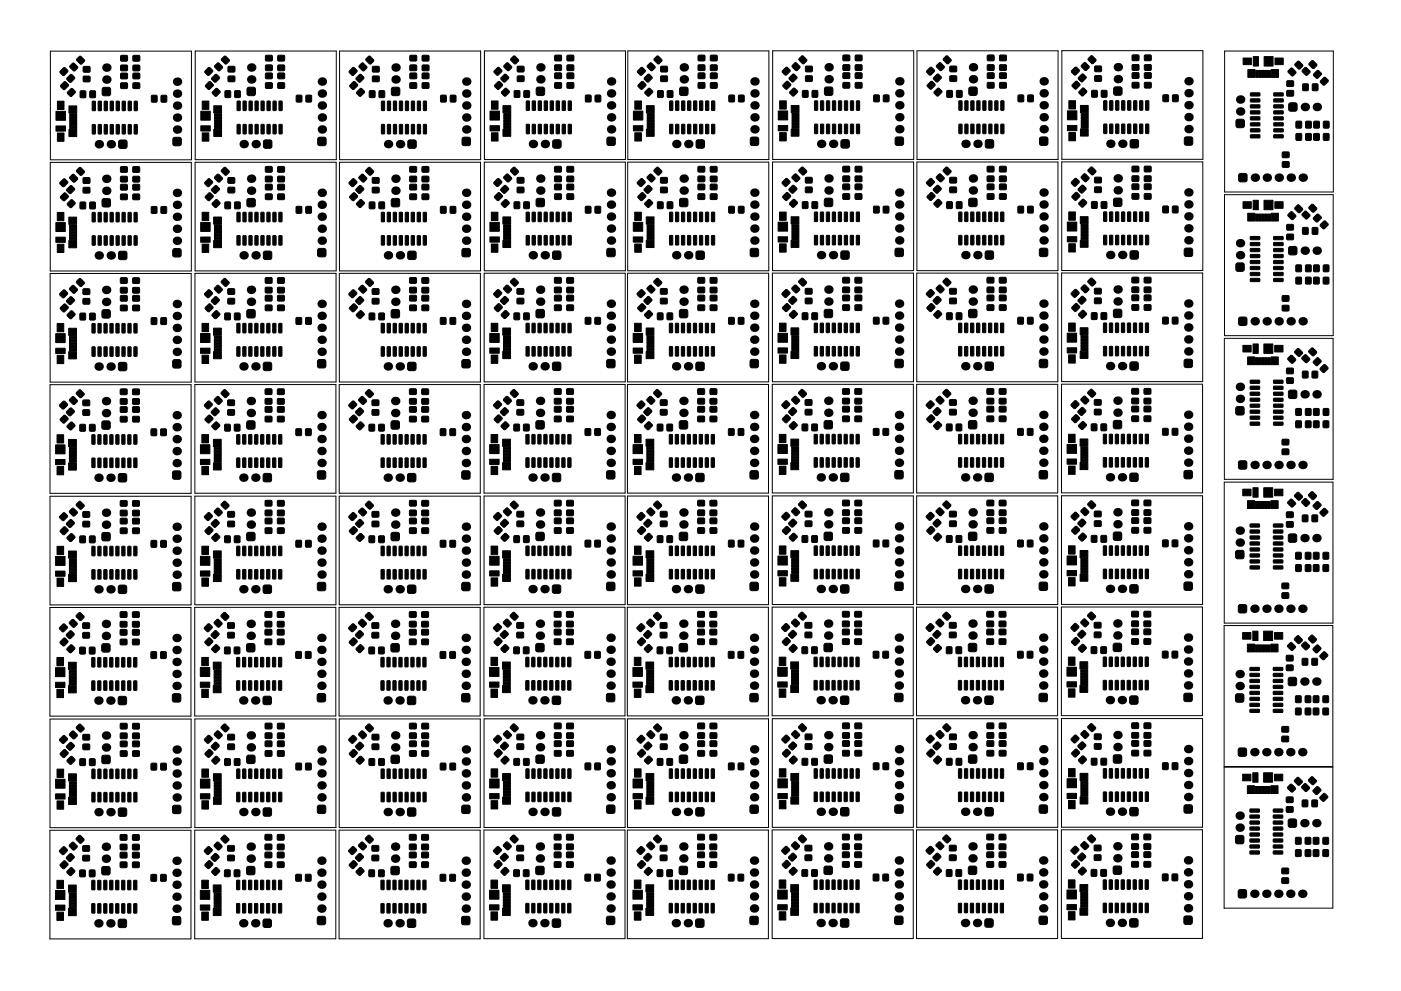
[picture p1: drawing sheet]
<svg xmlns="http://www.w3.org/2000/svg" width="297mm" height="210mm" viewBox="0 0 297 210" stroke-linecap="round" stroke-linejoin="round" font-family="sans-serif">
<g fill="none" stroke="#000" stroke-width=".21">
<path d="M10.7 10.9h29.9v23h-29.9zM41.4 10.8h29.9v23.1h-29.9zM72 10.8h29.9v23.1h-29.9zM102.7 10.8h29.9v23.1h-29.9zM133.1 10.8h29.9v23.1h-29.9zM163.8 10.8h29.9v23h-29.9zM194.4 10.8h29.9v23h-29.9zM225.1 10.8h29.9v23h-29.9zM259.6 10.8h23.1v29.9h-23.1zM10.7 34.4h29.9v23.1h-29.9zM41.4 34.4h29.9v23.1h-29.9zM72 34.4h29.9v23.1h-29.9z"/>
<path d="M102.7 34.4h29.9v23h-29.9zM133.1 34.4h29.9v23h-29.9zM163.8 34.4h29.9v23h-29.9zM194.4 34.4h29.9v23h-29.9zM225.1 34.3h29.9v23.1h-29.9zM10.6 58h29.9v23.1h-29.9zM41.3 58h29.9v23h-29.9zM71.9 58h30v23h-30zM102.7 58h29.9v23h-29.9zM133.1 58h29.9v23h-29.9zM163.8 57.9h29.9v23.1h-29.9zM194.4 57.9h29.9v23.1h-29.9z"/>
<path d="M225.1 57.9h29.9v23.1h-29.9zM259.6 41.3h23.1v29.9h-23.1zM259.6 71.8h23v29.9h-23zM10.6 81.6h29.9v23.1h-29.9zM41.3 81.6h29.9v23h-29.9zM71.9 81.6h29.9v23h-29.9zM102.6 81.6h29.9v23h-29.9zM133 81.6h29.9v23h-29.9zM163.7 81.5h29.9v23.1h-29.9zM194.3 81.5h30v23.1h-30zM225.1 81.5h29.9v23.1h-29.9zM10.6 105.3h29.9v23h-29.9z"/>
<path d="M41.3 105.3h29.9v23h-29.9zM71.9 105.3h29.9v23h-29.9zM102.6 105.2h29.9v23.1h-29.9zM133 105.2h29.9v23.1h-29.9zM163.7 105.2h29.9v23.1h-29.9zM194.3 105.2h30v23.1h-30zM225.1 105.2h29.9v23h-29.9zM259.6 102.3h23v29.9h-23zM10.6 128.9h29.9v23h-29.9zM41.3 128.9h29.9v23h-29.9zM71.9 128.9h29.9v23h-29.9zM102.6 128.8h29.9v23.1h-29.9z"/>
<path d="M133 128.8h29.9v23.1h-29.9zM163.7 128.8h29.9v23.1h-29.9zM194.3 128.8h29.9v23.1h-29.9zM225 128.8h29.9v23h-29.9zM259.5 132.7h23.1v29.9h-23.1zM10.6 152.6h29.9v23h-29.9zM41.3 152.5h29.9v23.1h-29.9zM71.9 152.5h29.9v23.1h-29.9zM102.6 152.5h29.9v23.1h-29.9zM133 152.5h29.9v23.1h-29.9zM163.7 152.5h29.9v23h-29.9zM194.3 152.5h30v23h-30z"/>
<path d="M225.1 152.5h29.9v23h-29.9zM10.6 176.2h29.9v23h-29.9zM41.3 176.1h29.9v23.1h-29.9zM71.9 176.1h29.9v23.1h-29.9zM102.6 176.1h29.9v23.1h-29.9zM133 176.1h29.9v23.1h-29.9zM163.7 176.1h29.9v23h-29.9zM194.3 176.1h29.9v23h-29.9zM225 176.1h29.9v23h-29.9zM259.5 162.8h23.1v29.9h-23.1z"/>
</g>
<g fill="#000" stroke="#000" stroke-width=".21">
<path d="M13.4 14.4h.4l.6 .7-.9 .9-.8-.7zM13.6 17.4h.3l.6 .7-.9 .9-.8-.7zM14.2 16.5l.9-.7 .8 .7-1 1-.7-.6zM14.3 19.5l.9-.7 .8 .7-1 1-.7-.6zM15.4 13.4h.3l.8 .8-.1 .3-.6 .6-.3-.1-.7-.8v-.2zM16.8 12h.3l.8 .8v.2l-.6 .6h-.3l-.8-.8 .1-.3zM17 19.3h1.2l-.1 1.4-1.1-.1zM17.7 14.2l1.3-.1 .1 1.1-1.4 .1zM17.7 16.2h1.3l.1 1.1h-1.4zM19.1 19.3h1.1v1.4l-1.1-.1zM21.8 18.7l.3-.2 1.2 .2 .2 .3-.2 1.2-.3 .1-1.2-.1-.1-.3zM25.6 15.6h1.4v1l-1.3 .1z"/>
<path d="M25.6 17.6h1.4v1.1h-1.3zM25.6 13.9l1.4-.1v1.1l-1.3 .1zM25.6 11.8h1.4v1.1h-1.3zM28.2 15.6h1.4v1l-1.3 .1zM28.2 17.6h1.4v1.1h-1.3zM28.2 13.9h1.4v1l-1.3 .1zM28.2 11.8h1.4v1.1h-1.3zM43.5 15.1l.8-.8 .8 .8-.9 .9-.8-.6zM43.6 18l.9-.7 .7 .8-.9 .9-.7-.6zM45.6 15.8h.3l.7 .7-1 1-.8-.8zM45.7 18.8h.4l.6 .7-1 1-.7-.8zM46.1 13.4h.3l.8 .8-.1 .3-.6 .5h-.2l-.8-.8v-.3z"/>
<path d="M47.5 12l.4-.1 .7 .9v.2l-.6 .6-.3-.1-.8-.8 .1-.2zM47.8 19.3h1.1l-.1 1.4-1.1-.1zM48.4 16.2h1.3l.1 1.1h-1.4zM48.4 14.1h1.3l.1 1.1h-1.4zM49.8 19.3h1.1v1.4l-1.1-.1zM52.5 18.6l.3-.1 1.2 .1 .2 .3-.2 1.3-.3 .1-1.2-.1-.1-.3zM56.3 17.6h1.4v1.1h-1.3zM56.3 15.6l1.4-.1v1.1l-1.3 .1zM56.3 11.8h1.4v1.1h-1.3zM56.3 13.8h1.4v1.1h-1.3zM58.9 17.6h1.4v1.1h-1.3zM58.9 15.6l1.4-.1v1.1l-1.3 .1z"/>
<path d="M58.9 11.8h1.4v1.1h-1.3zM58.9 13.8h1.4v1.1l-1.3 .1zM74.1 15.1l.9-.8 .7 .8-.9 .9-.7-.6zM74.2 18l.9-.7 .8 .8-1 .9-.7-.6zM76.2 15.8h.4l.6 .7-1 1-.7-.8zM76.3 18.8h.4l.6 .7-.9 1-.8-.8zM76.7 13.4h.3l.8 .8-.1 .3-.6 .5h-.2l-.8-.8 .1-.3zM78.1 12l.4-.1 .7 .9v.2l-.6 .6-.3-.1-.7-.8v-.2zM78.4 19.3h1.1l-.1 1.4-1.1-.1zM79 16.2h1.3l.1 1.1h-1.4zM79 14.1h1.3l.1 1.1h-1.4zM80.4 19.3h1.1v1.4l-1.1-.1z"/>
<path d="M83.1 18.6l.3-.1 1.2 .1 .2 .3-.2 1.3-.3 .1-1.2-.1-.1-.3zM86.9 17.6h1.4v1.1h-1.3zM86.9 15.6l1.4-.1v1.1l-1.3 .1zM86.9 11.8h1.4v1.1h-1.3zM86.9 13.8h1.4v1.1h-1.3zM89.6 17.6h1.3v1.1h-1.3zM89.6 15.6l1.3-.1v1.1l-1.3 .1zM89.6 11.8h1.3v1.1h-1.3zM89.6 13.8h1.3v1.1l-1.3 .1zM104.8 15l.9-.7 .7 .7-.9 1-.7-.6zM104.9 18l.9-.7 .8 .7-1 1-.7-.6zM106.9 15.8h.4l.6 .7-1 .9-.7-.7z"/>
<path d="M107 18.8h.4l.6 .7-.9 .9-.8-.7zM106.9 13.9l.5-.5 .2-.1 .9 .8v.2l-.6 .7h-.2l-.9-.8zM108.8 11.9h.4l.8 .8-.1 .3-.6 .6-.3-.1-.7-.8v-.2zM109.1 19.3h1.1l-.1 1.3h-1zM109.7 14.1h1.3l.1 1.1h-1.4zM109.7 16.2l1.3-.1 .1 1.1-1.4 .1zM111.1 19.3h1.1v1.3h-1.1zM113.8 18.6l.3-.1 1.2 .1 .2 .3-.2 1.2-.3 .2-1.2-.2-.1-.3zM117.7 15.5h1.3v1.1h-1.3zM117.7 17.6h1.3v1l-1.3 .1zM117.7 13.8h1.3v1.1h-1.3zM117.7 11.8l1.3-.1v1.1l-1.3 .1z"/>
<path d="M120.3 13.8h1.3v1.1h-1.3zM120.3 11.8h1.3v1l-1.3 .1zM120.3 15.5h1.3v1.1h-1.3zM120.3 17.6h1.3v1l-1.3 .1zM135.2 15l.9-.7 .7 .7-.9 1-.7-.6zM135.3 18l.9-.7 .8 .7-1 1-.7-.6zM136.6 16.5l.9-.8 .8 .8-1 .9-.7-.6zM137.4 18.8h.4l.6 .7-.9 .9-.8-.7zM137.3 13.9l.5-.5 .3-.1 .8 .8v.2l-.6 .7h-.2l-.9-.8zM139.2 11.9h.4l.8 .8-.1 .3-.6 .6-.3-.1-.7-.8v-.2zM139.5 19.3h1.1l-.1 1.3h-1zM140.1 16.2l1.3-.1 .1 1.1-1.4 .1z"/>
<path d="M140.1 14.1h1.3l.1 1.1h-1.4zM141.5 19.3h1.1v1.3h-1.1zM144.2 18.6l.3-.1 1.3 .1 .1 .3-.1 1.2-.4 .2-1.2-.2-.1-.3zM148.1 17.6h1.3v1l-1.3 .1zM148.1 15.5h1.3v1.1h-1.3zM148.1 11.8l1.3-.1v1.1l-1.3 .1zM148.1 13.8h1.3v1.1h-1.3zM150.7 17.6h1.3v1l-1.3 .1zM150.7 15.5h1.3v1.1h-1.3zM150.7 11.8h1.3v1l-1.3 .1zM150.7 13.8h1.3v1.1h-1.3zM165.9 15l.9-.8 .7 .8-.9 1-.7-.7z"/>
<path d="M166 18l.9-.8 .8 .8-1 .9-.7-.6zM167.4 16.5l.8-.8 .8 .8-1 .9-.7-.6zM167.5 19.4l.9-.7 .7 .8-.9 .9-.8-.6zM168 13.9l.5-.6h.3l.8 .8v.2l-.6 .6-.2 .1-.8-.8zM169.9 11.9h.4l.8 .8-.1 .3-.6 .5h-.3l-.7-.8v-.3zM170.2 19.3h1.1v1.3h-1.1zM170.8 14.1h1.4v1.1h-1.3zM170.8 16.1h1.4v1.1h-1.3zM172.2 19.3h1.1v1.3h-1.1zM174.9 18.6l.3-.2 1.3 .2 .1 .3-.1 1.2-.4 .1-1.2-.1-.1-.3zM178.8 15.5h1.3v1.1h-1.3zM178.8 17.6l1.3-.1v1.1l-1.3 .1z"/>
<path d="M178.8 13.8h1.3v1.1h-1.3zM178.8 11.7h1.3v1.1h-1.3zM181.4 13.8h1.3v1.1h-1.3zM181.4 11.7h1.3v1.1l-1.3 .1zM181.4 15.5h1.3v1.1h-1.3zM181.4 17.6l1.3-.1v1.1l-1.3 .1zM196.5 15l.9-.8 .8 .8-1 1-.7-.7zM196.6 18l.9-.8 .8 .8-1 .9-.7-.6zM198.6 15.8l.4-.1 .6 .8-.9 .9-.8-.8zM198.1 19.4l.9-.7 .7 .8-.9 .9-.7-.6zM198.6 13.9l.5-.6h.3l.8 .8v.2l-.6 .6-.2 .1-.8-.8zM200.5 11.9h.4l.8 .8-.1 .3-.6 .5h-.3l-.7-.8v-.3z"/>
<path d="M200.8 19.3h1.1v1.3h-1.1zM201.4 14.1h1.4v1.1h-1.3zM201.4 16.1h1.4v1.1h-1.3zM202.8 19.3h1.2l-.1 1.3h-1.1zM205.5 18.6l.3-.2 1.3 .2 .1 .3-.1 1.2-.4 .1-1.2-.1-.1-.3zM209.4 13.8h1.3v1.1h-1.3zM209.4 11.7h1.3v1.1h-1.3zM209.4 15.5h1.3v1.1h-1.3zM209.4 17.6l1.3-.1v1.1l-1.3 .1zM212 13.8h1.3v1.1h-1.3zM212 11.7h1.3v1.1l-1.3 .1zM212 15.5h1.3v1.1h-1.3z"/>
<path d="M212 17.6l1.3-.1v1.1l-1.3 .1zM227.2 15l.9-.8 .8 .8-1 .9-.7-.6zM228 17.3h.4l.6 .7-1 .9-.7-.7zM228.7 16.4l.8-.7 .8 .7-.9 1-.8-.6zM229.5 18.7h.3l.6 .7-.9 1-.8-.8zM229.3 13.8l.5-.5h.3l.8 .7v.3l-.6 .6-.2 .1-.8-.8zM231.3 11.9h.3l.8 .8-.1 .2-.6 .6h-.2l-.8-.8v-.3zM231.5 19.2h1.1v1.4l-1.1-.1zM232.1 16.1h1.4v1.1h-1.3zM232.1 14.1l1.4-.1v1.1l-1.3 .1zM233.5 19.2h1.2l-.1 1.4-1.1-.1zM236.2 18.6l.4-.2 1.2 .2 .1 .3-.1 1.2-.3 .1-1.3-.1-.1-.3z"/>
<path d="M240.1 11.7h1.3v1.1h-1.3zM240.1 13.8l1.3-.1v1.1l-1.3 .1zM240.1 17.5h1.3v1.1h-1.3zM240.1 15.5h1.3v1l-1.3 .1zM242.7 11.7h1.3v1.1h-1.3zM242.7 13.8h1.3v1l-1.3 .1zM242.7 17.5h1.3v1.1h-1.3zM242.7 15.5h1.3v1l-1.3 .1zM263.6 12.3h1.7v1.4h-1.7zM264.6 14.8h1.5v1.6h-1.5zM266.2 14.9h.6v1.5h-.6zM265.7 12h1.1v2h-1.1z"/>
<path d="M265.1 19.7h1.9l.1 .6-.1 .1h-1.8zM266.9 14.9h.5v1.5h-.5zM267.5 14.9h.6v1.5h-.6zM268.2 14.9h.5v1.5h-.5zM268.8 14.9h.6v1.5h-.6zM268 12h1.9v2h-1.9zM269.5 14.8h1.6v1.6h-1.6zM270.1 19.7h1.9l.1 .5-.2 .2h-1.7zM270.3 12.3h1.8v1.4h-1.8zM273.1 15l.6-.5 .2-.1 .8 .8 .1 .2-.6 .7h-.3l-.8-.8zM272.9 17.2h1.3v1.1h-1.3zM272.9 19.2h1.3v1.1l-1.3 .1z"/>
<path d="M275.1 13h.4l.7 .8v.3l-.7 .6-.2-.1-.8-.8zM276.1 14.9l.5-.6h.3l.8 .8 .1 .2-.6 .6-.3 .1-.8-.8zM276.2 17.8l1.1 .1v1.3h-1.1zM278.1 12.9h.3l.8 .8v.3l-.7 .5h-.2l-.8-.8zM278.3 17.8l1.1 .1v1.3h-1.1zM279.2 15h.4l.6 .7-1 .9-.7-.7zM280.7 16.5l.3-.1 .6 .7-.9 1-.8-.8zM11.9 26.7h2v1.1h-2zM11.9 23.6h2v1.9h-2zM12.2 28.2h1.4v1.8h-1.4zM12.2 21.5h1.4v1.7h-1.4zM13.4 38h.4l.6 .7-1 .9-.7-.7z"/>
<path d="M14.6 27.4h1.7v1.6h-1.7zM14.6 22.5h1.7v1.5h-1.7zM14.8 26.7h1.5v.6h-1.5zM14.8 26.1h1.5v.5h-1.5zM14.8 25.4h1.5v.6h-1.5zM14.8 24.8h1.5v.5h-1.5zM14.8 24.1h1.5v.6h-1.5zM14.2 40.1l.9-.7 .7 .7-.9 1-.7-.6zM15.3 37h.4l.8 .8-.1 .3-.6 .6-.3-.1-.7-.8v-.2zM16.8 35.6h.3l.8 .8v.2l-.7 .6h-.2l-.8-.8 .1-.3zM17.7 39.8h1.3v1.1h-1.3zM17.7 37.8l1.3-.1v1.1l-1.3 .1z"/>
<path d="M19.6 26.5h.6v1.8l-.1 .1-.6-.1zM19.6 21.5l.6 .1v1.7l-.1 .2-.6-.1zM20.9 26.5h.6v1.8l-.1 .1-.6-.1zM20.9 21.5l.6 .1v1.7l-.1 .2-.6-.1zM22.1 26.5h.7v1.8l-.1 .1-.6-.1zM22.1 21.5l.7 .1v1.7l-.1 .2-.6-.1zM23.4 26.5h.6v1.8l-.1 .1-.5-.1zM23.4 21.5l.6 .1v1.7l-.1 .2-.5-.1zM24.7 26.5h.6v1.8l-.1 .1-.6-.1zM24.7 21.5l.6 .1v1.7l-.1 .2-.6-.1zM25.9 26.5h.7v1.8l-.1 .1-.6-.1zM25.9 21.5l.7 .1v1.7l-.1 .2-.6-.1z"/>
<path d="M25.3 29.8l.3-.1 1.2 .1 .1 .4-.1 1.2-.3 .1-1.2-.1-.2-.3zM25.6 39.2h1.3l.1 1-1.4 .1zM25.6 35.4h1.3l.1 1.1h-1.4zM25.6 37.5l1.3-.1 .1 1.1-1.4 .1zM27.2 26.5h.7v1.8l-.2 .1-.5-.1zM27.2 21.5l.7 .1v1.7l-.2 .2-.5-.1zM28.5 26.5h.6v1.8l-.1 .1-.6-.1zM28.5 21.5l.6 .1v1.7l-.1 .2-.6-.1zM28.2 39.2h1.3l.1 1-1.4 .1zM28.2 35.4h1.3l.1 1.1h-1.4zM28.2 37.5h1.3l.1 1-1.4 .1zM32.2 20.3h1.1l-.1 1.3h-1.1z"/>
<path d="M34.2 20.3h1.1v1.3h-1.1zM36.8 29.3l.3-.2 1.2 .2 .1 .3-.1 1.2-.3 .1-1.2-.1-.2-.3zM42.6 23.6h2v1.9h-2zM42.6 26.7h2v1.1h-2zM42.9 21.4h1.4v1.8h-1.4zM42.9 28.2h1.4v1.7h-1.4zM43.5 38.6l.8-.7 .8 .8-1 .9-.7-.6zM45.3 22.4h1.7v1.6h-1.7zM45.3 27.4h1.7v1.5h-1.7zM45.5 24.1h1.5v.6h-1.5zM45.5 24.8h1.5v.5h-1.5zM45.5 25.4h1.5v.6h-1.5z"/>
<path d="M45.5 26.1h1.5v.5h-1.5zM45.5 26.7h1.5v.6h-1.5zM45.6 39.4h.3l.6 .7-.9 1-.8-.8zM46 37h.4l.8 .8-.1 .3-.6 .5h-.3l-.7-.8v-.3zM47.5 35.6l.3-.1 .8 .8v.3l-.7 .6-.2-.1-.8-.8 .1-.2zM48.4 37.7h1.3v1.1h-1.3zM48.4 39.8h1.3v1.1h-1.3zM50.3 21.5l.6 .1v1.7l-.1 .2-.5-.1zM50.3 26.4l.6 .1v1.8l-.1 .1-.5-.1zM51.6 21.5l.6 .1v1.7l-.1 .2-.6-.1zM51.6 26.4l.6 .1v1.8l-.1 .1-.6-.1zM52.8 21.5l.7 .1v1.7l-.1 .2-.6-.1z"/>
<path d="M52.8 26.4l.7 .1v1.8l-.1 .1-.6-.1zM54.1 21.5l.6 .1 .1 1.7-.2 .2-.5-.1zM54.1 26.4l.6 .1 .1 1.8-.2 .1-.5-.1zM55.4 21.5l.6 .1v1.7l-.1 .2-.6-.1zM55.4 26.4l.6 .1v1.8l-.1 .1-.6-.1zM56.6 21.5l.7 .1v1.7l-.1 .2-.6-.1zM56.6 26.4l.7 .1v1.8l-.1 .1-.6-.1zM56 29.8l.3-.1 1.2 .1 .2 .3-.2 1.2-.3 .2-1.2-.2-.1-.3zM56.3 39.1h1.3l.1 1.1-1.4 .1zM56.3 37.4h1.3l.1 1.1h-1.4zM56.3 35.4h1.3l.1 1.1h-1.4zM57.9 21.5l.7 .1v1.7l-.2 .2-.5-.1z"/>
<path d="M57.9 26.4l.7 .1v1.8l-.2 .1-.5-.1zM59.2 21.5l.6 .1v1.7l-.1 .2-.6-.1zM59.2 26.4l.6 .1v1.8l-.1 .1-.6-.1zM58.9 37.4h1.3l.1 1.1-1.4 .1zM58.9 35.4h1.3l.1 1.1h-1.4zM58.9 39.1h1.3l.1 1.1-1.4 .1zM62.9 20.3h1.1l-.1 1.3h-1.1zM64.9 20.3h1.1v1.3h-1.1zM67.5 29.2l.3-.1 1.2 .1 .1 .4-.1 1.2-.3 .1-1.2-.1-.2-.3zM74.1 38.6l.8-.7 .8 .8-.9 .9-.8-.6zM76.2 39.4h.3l.6 .7-.9 1-.8-.8zM76.6 37h.4l.8 .8-.1 .3-.6 .5h-.3l-.7-.8v-.3z"/>
<path d="M78.1 35.6l.3-.1 .8 .8v.3l-.7 .6-.2-.1-.8-.8 .1-.2zM79 37.7h1.3v1.1h-1.3zM79 39.8h1.3v1.1h-1.3zM80.9 21.5l.6 .1 .1 1.7-.2 .2-.5-.1zM80.9 26.4l.6 .1 .1 1.8-.2 .1-.5-.1zM82.2 21.5l.6 .1v1.7l-.1 .2-.6-.1zM82.2 26.4l.6 .1v1.8l-.1 .1-.6-.1zM83.4 21.5l.7 .1v1.7l-.1 .2-.6-.1zM83.4 26.4l.7 .1v1.8l-.1 .1-.6-.1zM84.7 21.5l.7 .1v1.7l-.2 .2-.5-.1zM84.7 26.4l.7 .1v1.8l-.2 .1-.5-.1zM86 21.5l.6 .1v1.7l-.1 .2-.6-.1z"/>
<path d="M86 26.4l.6 .1v1.8l-.1 .1-.6-.1zM87.3 21.5l.6 .1v1.7l-.1 .2-.6-.1zM87.3 26.4l.6 .1v1.8l-.1 .1-.6-.1zM86.6 29.8l.3-.1 1.2 .1 .2 .3-.2 1.2-.3 .2-1.2-.2-.1-.3zM86.9 37.4h1.3l.1 1.1h-1.4zM86.9 35.4h1.3l.1 1.1h-1.4zM86.9 39.1h1.3l.1 1.1-1.4 .1zM88.5 21.5l.7 .1v1.7l-.2 .2-.5-.1zM88.5 26.4l.7 .1v1.8l-.2 .1-.5-.1zM89.8 21.5l.6 .1v1.7l-.1 .2-.5-.1zM89.8 26.4l.6 .1v1.8l-.1 .1-.5-.1zM89.5 37.4h1.3l.1 1.1-1.4 .1z"/>
<path d="M89.5 35.4h1.3l.1 1.1h-1.4zM89.5 39.1h1.3l.1 1.1-1.4 .1zM93.5 20.3h1.1l-.1 1.3h-1.1zM95.5 20.3h1.1v1.3h-1.1zM98.1 29.2l.3-.1 1.2 .1 .2 .4-.2 1.2-.3 .1-1.2-.1-.1-.3zM103.9 26.7h2v1.1h-2zM103.9 23.6h2v1.9h-2zM104.2 28.2h1.4v1.7h-1.4zM104.2 21.4h1.4v1.8h-1.4zM104.8 38.6l.8-.7 .8 .7-.9 1-.8-.6zM106.6 27.4h1.7v1.5h-1.7zM106.6 22.4h1.7v1.5h-1.7z"/>
<path d="M106.8 26.7h1.5v.5h-1.5zM106.8 26h1.5v.6h-1.5zM106.8 25.4h1.5v.5h-1.5zM106.8 24.7h1.5v.6h-1.5zM106.8 24.1h1.5v.5h-1.5zM106.2 40.1l.9-.8 .8 .8-1 .9-.7-.6zM106.9 37.5l.5-.5 .2-.1 .8 .8 .1 .2-.6 .7h-.3l-.8-.8zM108.8 35.5h.3l.8 .8v.3l-.7 .6-.2-.1-.8-.8 .1-.2zM109.7 39.8l1.3-.1 .1 1.1-1.4 .1zM109.7 37.7h1.3l.1 1.1h-1.4zM111.6 26.4l.7 .1v1.7l-.2 .2-.5-.1zM111.6 21.5h.7v1.8l-.2 .1-.5-.1z"/>
<path d="M112.9 26.4l.6 .1v1.7l-.1 .2-.6-.1zM112.9 21.5h.6v1.8l-.1 .1-.6-.1zM114.2 26.4l.6 .1v1.7l-.1 .2-.6-.1zM114.2 21.5h.6v1.8l-.1 .1-.6-.1zM115.4 26.4l.7 .1v1.7l-.2 .2-.5-.1zM115.4 21.5h.7v1.8l-.2 .1-.5-.1zM116.7 26.4l.6 .1v1.7l-.1 .2-.5-.1zM116.7 21.5h.6v1.8l-.1 .1-.5-.1zM118 26.4l.6 .1v1.7l-.1 .2-.6-.1zM118 21.5h.6v1.8l-.1 .1-.6-.1zM117.3 29.8l.3-.1 1.2 .1 .2 .3-.2 1.2-.3 .2-1.2-.2-.1-.3zM117.6 35.4l1.4-.1v1.1l-1.4 .1z"/>
<path d="M117.6 37.4h1.4v1.1h-1.4zM117.6 39.1h1.4v1.1h-1.4zM119.2 26.4l.7 .1v1.7l-.1 .2-.6-.1zM119.2 21.5h.7v1.8l-.1 .1-.6-.1zM120.5 26.4l.6 .1 .1 1.7-.2 .2-.5-.1zM120.5 21.5h.6l.1 1.8-.2 .1-.5-.1zM120.2 35.4h1.4v1l-1.3 .1zM120.2 37.4h1.4v1.1h-1.3zM120.2 39.1h1.4v1.1h-1.3zM124.2 20.2h1.1l-.1 1.4-1-.1zM126.2 20.2h1.1v1.4l-1.1-.1zM128.8 29.2l.3-.1 1.2 .1 .2 .3-.2 1.2-.3 .2-1.2-.2-.1-.3z"/>
<path d="M134.3 23.6h2v1.9h-2zM134.3 26.7h2v1.1h-2zM134.6 21.4h1.4v1.8h-1.4zM134.6 28.2h1.4v1.7h-1.4zM135.2 38.6l.8-.7 .8 .7-.9 1-.8-.6zM137 22.4h1.7v1.5h-1.7zM137 27.4h1.7v1.5h-1.7zM137.2 24.1h1.5v.5h-1.5zM137.2 24.7h1.5v.6h-1.5zM137.2 25.4h1.5v.5h-1.5zM137.2 26h1.5v.6h-1.5zM137.2 26.7h1.5v.5h-1.5z"/>
<path d="M136.6 40.1l.9-.8 .8 .8-1 .9-.7-.6zM137.8 37h.3l.8 .8-.1 .2-.6 .6h-.2l-.8-.8v-.3zM139.2 35.5h.3l.8 .8v.3l-.6 .6-.3-.1-.8-.8 .1-.2zM140.1 37.7h1.3l.1 1.1h-1.4zM140.1 39.8l1.3-.1 .1 1.1-1.4 .1zM142 21.5h.7v1.8l-.2 .1-.5-.1zM142 26.4l.7 .1v1.7l-.2 .2-.5-.1zM143.3 21.5h.6v1.8l-.1 .1-.6-.1zM143.3 26.4l.6 .1v1.7l-.1 .2-.6-.1zM144.6 21.5h.6v1.8l-.1 .1-.6-.1zM144.6 26.4l.6 .1v1.7l-.1 .2-.6-.1zM145.8 21.5h.7v1.8l-.1 .1-.6-.1z"/>
<path d="M145.8 26.4l.7 .1v1.7l-.1 .2-.6-.1zM147.1 21.5h.6v1.8l-.1 .1-.5-.1zM147.1 26.4l.6 .1v1.7l-.1 .2-.5-.1zM148.4 21.5h.6v1.8l-.1 .1-.6-.1zM148.4 26.4l.6 .1v1.7l-.1 .2-.6-.1zM147.7 29.8l.3-.1 1.2 .1 .2 .3-.2 1.2-.3 .2-1.2-.2-.1-.3zM148 39.1h1.4v1.1h-1.3zM148 37.4h1.4v1.1h-1.3zM148 35.4l1.4-.1v1.1l-1.3 .1zM149.6 21.5h.7v1.8l-.1 .1-.6-.1zM149.6 26.4l.7 .1v1.7l-.1 .2-.6-.1zM150.9 21.5h.6l.1 1.8-.2 .1-.5-.1z"/>
<path d="M150.9 26.4l.6 .1 .1 1.7-.2 .2-.5-.1zM150.6 39.1h1.4v1.1h-1.3zM150.6 37.4h1.4v1.1h-1.3zM150.6 35.4h1.4v1l-1.3 .1zM154.6 20.2h1.1v1.4l-1.1-.1zM156.6 20.2h1.1v1.4l-1.1-.1zM159.2 29.2l.3-.1 1.2 .1 .2 .3-.2 1.2-.3 .2-1.2-.2-.1-.3zM165 26.6h2v1.1h-2zM165 23.5h2v1.9h-2zM165.3 28.1h1.4v1.8h-1.4zM165.3 21.4h1.4v1.7h-1.4zM165.9 38.6l.8-.8 .8 .8-.9 1-.8-.7z"/>
<path d="M167.8 27.4h1.6v1.5h-1.6zM167.8 22.4h1.6v1.5h-1.6zM167.9 26.7h1.5v.5h-1.5zM167.9 26h1.5v.6h-1.5zM167.9 25.4h1.5v.5h-1.5zM167.9 24.7h1.5v.6h-1.5zM167.9 24.1h1.5v.5h-1.5zM167.3 40l.9-.7 .8 .8-1 .9-.7-.6zM168 37.5l.5-.6h.2l.8 .8 .1 .2-.6 .6-.2 .1-.9-.8zM169.9 35.5h.4l.7 .8v.3l-.6 .5h-.3l-.8-.8 .1-.3zM170.8 39.7h1.3l.1 1.1h-1.4zM170.8 37.7h1.3l.1 1.1h-1.4z"/>
<path d="M172.7 26.4h.7v1.8l-.1 .2-.6-.1zM172.7 21.4l.7 .1v1.8l-.1 .1-.6-.1zM174 26.4h.6v1.8l-.1 .2-.5-.1zM174 21.4l.6 .1v1.8l-.1 .1-.5-.1zM175.3 26.4h.6v1.8l-.1 .2-.6-.1zM175.3 21.4l.6 .1v1.8l-.1 .1-.6-.1zM176.5 26.4h.7v1.8l-.1 .2-.6-.1zM176.5 21.4l.7 .1v1.8l-.1 .1-.6-.1zM177.8 26.4h.6l.1 1.8-.2 .2-.5-.1zM177.8 21.4l.6 .1 .1 1.8-.2 .1-.5-.1zM179.1 26.4h.6v1.8l-.1 .2-.6-.1zM179.1 21.4l.6 .1v1.8l-.1 .1-.6-.1z"/>
<path d="M178.4 29.8l.3-.2 1.3 .2 .1 .3-.1 1.2-.4 .1-1.2-.1-.1-.3zM178.7 35.3h1.4v1.1h-1.3zM178.7 37.4h1.4v1.1h-1.3zM178.7 39.1h1.4v1.1h-1.3zM180.3 26.4h.7v1.8l-.1 .2-.6-.1zM180.3 21.4l.7 .1v1.8l-.1 .1-.6-.1zM181.6 26.4h.7v1.8l-.2 .2-.5-.1zM181.6 21.4l.7 .1v1.8l-.2 .1-.5-.1zM181.3 35.3h1.4v1.1l-1.3 .1zM181.3 37.4h1.4v1.1h-1.3zM181.3 39.1h1.4v1.1h-1.3zM185.3 20.2h1.1v1.4l-1.1-.1z"/>
<path d="M187.3 20.2h1.1v1.4l-1.1-.1zM189.9 29.2l.3-.1 1.2 .1 .2 .3-.2 1.2-.3 .2-1.2-.2-.1-.3zM197.2 37.9h.3l.6 .7-.9 1-.8-.8zM197.9 40l.9-.7 .8 .8-1 .9-.7-.6zM198.6 37.5l.5-.6h.2l.8 .8 .1 .2-.6 .6-.2 .1-.9-.8zM200.5 35.5h.4l.7 .8v.3l-.6 .5h-.3l-.7-.8v-.3zM201.4 39.7h1.3l.1 1.1h-1.4zM201.4 37.7h1.3l.1 1.1h-1.4zM203.3 26.4h.7v1.8l-.1 .2-.6-.1zM203.3 21.4l.7 .1v1.8l-.1 .1-.6-.1zM204.6 26.4h.6l.1 1.8-.2 .2-.5-.1zM204.6 21.4l.6 .1 .1 1.8-.2 .1-.5-.1z"/>
<path d="M205.9 26.4h.6v1.8l-.1 .2-.6-.1zM205.9 21.4l.6 .1v1.8l-.1 .1-.6-.1zM207.1 26.4h.7v1.8l-.1 .2-.6-.1zM207.1 21.4l.7 .1v1.8l-.1 .1-.6-.1zM208.4 26.4h.7v1.8l-.2 .2-.5-.1zM208.4 21.4l.7 .1v1.8l-.2 .1-.5-.1zM209.7 26.4h.6v1.8l-.1 .2-.6-.1zM209.7 21.4l.6 .1v1.8l-.1 .1-.6-.1zM209 29.8l.3-.2 1.3 .2 .1 .3-.1 1.2-.4 .1-1.2-.1-.1-.3zM209.3 35.3h1.4v1.1h-1.3zM209.3 37.4h1.4v1.1h-1.3zM209.3 39.1h1.4v1.1h-1.3z"/>
<path d="M211 26.4h.6v1.8l-.1 .2-.6-.1zM211 21.4l.6 .1v1.8l-.1 .1-.6-.1zM212.2 26.4h.7v1.8l-.2 .2-.5-.1zM212.2 21.4l.7 .1v1.8l-.2 .1-.5-.1zM212 39.1h1.3v1.1h-1.3zM212 35.3h1.3v1.1l-1.3 .1zM212 37.4h1.3v1.1h-1.3zM215.9 20.2h1.1v1.4l-1.1-.1zM217.9 20.2h1.2l-.1 1.4-1.1-.1zM220.5 29.2l.3-.1 1.3 .1 .1 .3-.1 1.2-.4 .2-1.2-.2-.1-.3zM226.3 23.5h2v1.9h-2zM226.3 26.6h2v1.1h-2z"/>
<path d="M226.6 21.4h1.4v1.7h-1.4zM226.6 28.1h1.4v1.8h-1.4zM227.2 38.6l.9-.8 .7 .8-.9 .9-.7-.6zM229.1 22.4h1.6v1.5h-1.6zM229.1 27.3h1.6v1.6h-1.6zM229.2 24h1.5v.6h-1.5zM229.2 24.7h1.5v.5h-1.5zM229.2 25.3h1.5v.6h-1.5zM229.2 26h1.5v.5h-1.5zM229.2 26.6h1.5v.6h-1.5zM228.6 40l.9-.7 .8 .7-1 1-.7-.6zM229.3 37.4l.5-.5h.3l.8 .7v.3l-.6 .6-.2 .1-.9-.8z"/>
<path d="M231.2 35.5l.4-.1 .8 .9-.1 .2-.6 .6h-.3l-.7-.8v-.3zM232.1 37.7l1.3-.1 .1 1.1-1.4 .1zM232.1 39.7h1.3l.1 1.1h-1.4zM234 21.4l.7 .1v1.7l-.1 .2-.6-.1zM234 26.4h.7v1.8l-.1 .1-.6-.1zM235.3 21.4l.7 .1v1.7l-.2 .2-.5-.1zM235.3 26.4h.7v1.8l-.2 .1-.5-.1zM236.6 21.4l.6 .1v1.7l-.1 .2-.6-.1zM236.6 26.4h.6v1.8l-.1 .1-.6-.1zM237.9 21.4l.6 .1v1.7l-.1 .2-.6-.1zM237.9 26.4h.6v1.8l-.1 .1-.6-.1zM239.1 21.4l.7 .1v1.7l-.2 .2-.5-.1z"/>
<path d="M239.1 26.4h.7v1.8l-.2 .1-.5-.1zM240.4 21.4l.6 .1v1.7l-.1 .2-.6-.1zM240.4 26.4h.6v1.8l-.1 .1-.6-.1zM239.7 29.7l.3-.1 1.3 .1 .1 .3-.1 1.3-.4 .1-1.2-.1-.1-.4zM240.1 39.1h1.3v1l-1.3 .1zM240.1 37.4l1.3-.1v1.1l-1.3 .1zM240.1 35.3h1.3v1.1h-1.3zM241.7 21.4l.6 .1v1.7l-.1 .2-.6-.1zM241.7 26.4h.6v1.8l-.1 .1-.6-.1zM242.9 21.4l.7 .1v1.7l-.1 .2-.6-.1zM242.9 26.4h.7v1.8l-.1 .1-.6-.1zM242.7 39.1h1.3v1l-1.3 .1z"/>
<path d="M242.7 37.4l1.3-.1v1.1l-1.3 .1zM242.7 35.3h1.3v1.1h-1.3zM246.6 20.2h1.1v1.3h-1.1zM248.7 20.2h1.1l-.1 1.3h-1.1zM251.2 29.2l.3-.2 1.3 .2 .1 .3-.1 1.2-.4 .1-1.2-.1-.1-.3zM262.2 25.4l.3-.1 1.2 .1 .1 .3-.1 1.3-.3 .1-1.2-.1-.2-.4zM262.7 36.9l.4-.1 1.2 .1 .1 .3-.1 1.3-.3 .1-1.3-.1-.1-.4zM265.1 28.6h1.9l.1 .6-.1 .1h-1.8zM265.1 27.4l1.9-.1 .1 .6-.1 .1h-1.8zM265.1 26.1l1.9-.1 .1 .6-.1 .1h-1.8zM265.1 24.8h1.9l.1 .5-.1 .2h-1.8zM265.1 23.6l1.9-.1 .1 .6-.1 .1h-1.8z"/>
<path d="M265.1 22.3l1.9-.1 .1 .6-.1 .1h-1.8zM265.1 21h1.9l.1 .5-.1 .2-1.8-.1zM270.1 21h1.9l.1 .5-.2 .2-1.7-.1zM270.1 22.3l1.9-.1 .1 .6-.2 .1h-1.7zM270.1 23.5h1.9l.1 .6-.2 .1h-1.7zM270.1 24.8h1.9l.1 .5-.2 .2h-1.7zM270.1 26.1l1.9-.1 .1 .6-.2 .1h-1.7zM270.1 27.4l1.9-.1 .1 .6-.2 .1h-1.7zM270.1 28.6h1.9l.1 .5-.2 .2h-1.7zM271.9 34.3h1.3l.1 1.1-1.4 .1zM271.9 32.3h1.3l.1 1.1h-1.4zM273.3 21.9l.4-.1 1.2 .1 .1 .4-.1 1.2-.3 .1-1.3-.1-.1-.3z"/>
<path d="M274.8 25.8h1.1v1.3h-1.1zM274.8 28.4h1.1v1.3h-1.1zM276.9 25.8h1.1l-.1 1.3h-1zM276.9 28.4h1.1l-.1 1.3h-1zM278.6 28.4h1.1l.1 1.1-.2 .3-1.1-.1zM278.6 25.8h1.1v1.3h-1.1zM280.6 28.4l.9-.1 .3 .1v1.1l-.1 .3-1.1-.1zM280.6 25.8h1.1v1.3h-1.1zM11.8 47.2h2v1.9h-2zM11.8 50.3h2v1.1h-2zM12.1 45.1h1.4v1.7h-1.4zM12.1 51.8h1.4v1.8h-1.4z"/>
<path d="M13.5 41l.4-.1 .6 .8-.9 .9-.8-.7zM14.6 46.1h1.6v1.5h-1.6zM14.6 51h1.6v1.6h-1.6zM14.8 47.7h1.4v.6h-1.4zM14.8 48.4h1.4v.5h-1.4zM14.8 49h1.4v.6h-1.4zM14.8 49.7h1.4v.5h-1.4zM14.8 50.3h1.4v.6h-1.4zM14.3 43.1l.9-.7 .8 .7-1 1-.7-.6zM16.8 59.2l.3-.1 .8 .8-.1 .3-.6 .6-.3-.1-.7-.8v-.2zM17 42.9h1.1v1.4l-1.1-.1zM19.1 42.9h1.1l-.1 1.4-1-.1z"/>
<path d="M19.6 45.1l.6 .1v1.7l-.1 .2-.6-.1zM19.6 50l.6 .1v1.8l-.1 .1-.6-.1zM20.8 45.1l.7 .1v1.7l-.1 .2-.6-.1zM20.8 50l.7 .1v1.8l-.1 .1-.6-.1zM22.1 45.1l.6 .1 .1 1.7-.2 .2-.5-.1zM22.1 50l.6 .1 .1 1.8-.2 .1-.5-.1zM21.8 42.3l.3-.2 1.2 .2 .1 .3-.1 1.2-.3 .1-1.2-.1-.2-.3zM23.4 45.1l.6 .1v1.7l-.1 .2-.6-.1zM23.4 50l.6 .1v1.8l-.1 .1-.6-.1zM24.6 45.1l.7 .1v1.7l-.1 .2-.6-.1zM24.6 50l.7 .1v1.8l-.1 .1-.6-.1zM25.9 45.1l.7 .1v1.7l-.2 .2-.5-.1z"/>
<path d="M25.9 50l.7 .1v1.8l-.2 .1-.5-.1zM25.3 53.4l.3-.1 1.2 .1 .1 .3-.1 1.3-.3 .1-1.2-.1-.2-.4zM25.6 59h1.3v1.1h-1.3zM25.6 41.2h1.3l.1 1.1h-1.4zM27.2 45.1l.6 .1v1.7l-.1 .2-.6-.1zM27.2 50l.6 .1v1.8l-.1 .1-.6-.1zM28.5 45.1l.6 .1v1.7l-.1 .2-.6-.1zM28.5 50l.6 .1v1.8l-.1 .1-.6-.1zM28.2 59h1.3v1.1h-1.3zM28.2 41.2h1.3l.1 1.1h-1.4zM32.1 43.9h1.1v1.3h-1.1zM34.2 43.9h1.1l-.1 1.3h-1z"/>
<path d="M36.7 52.9l.4-.2 1.2 .2 .1 .3-.1 1.2-.3 .1-1.3-.1-.1-.3zM42.6 50.3h2v1.1h-2zM42.6 47.2h2v1.9h-2zM42.9 51.8h1.4v1.7h-1.4zM42.9 45h1.4v1.8h-1.4zM43.6 41.6l.8-.7 .8 .7-.9 1-.8-.6zM45.3 51h1.7v1.5h-1.7zM45.3 46h1.7v1.6h-1.7zM45.5 50.3h1.5v.6h-1.5zM45.5 49.7h1.5v.5h-1.5zM45.5 49h1.5v.6h-1.5zM45.5 48.4h1.5v.5h-1.5z"/>
<path d="M45.5 47.7h1.5v.6h-1.5zM45.7 42.4h.3l.7 .7-1 .9-.8-.7zM47.5 59.1h.3l.8 .8-.1 .3-.6 .6-.2-.1-.8-.8v-.2zM47.7 42.9h1.1v1.4l-1.1-.1zM49.8 42.9h1.1v1.4l-1.1-.1zM50.3 50l.6 .1v1.8l-.1 .1-.6-.1zM50.3 45.1h.6v1.8l-.1 .2-.6-.2zM51.5 50l.7 .1v1.8l-.1 .1-.6-.1zM51.5 45.1h.7v1.8l-.1 .2-.6-.2zM52.8 50l.7 .1v1.8l-.2 .1-.5-.1zM52.8 45.1h.7v1.8l-.2 .2-.5-.2zM52.5 42.2l.3-.1 1.2 .1 .1 .3-.1 1.3-.3 .1-1.2-.1-.2-.4z"/>
<path d="M54.1 50l.6 .1v1.8l-.1 .1-.6-.1zM54.1 45.1h.6v1.8l-.1 .2-.6-.2zM55.4 50l.6 .1v1.8l-.1 .1-.6-.1zM55.4 45.1h.6v1.8l-.1 .2-.6-.2zM56.6 50l.7 .1v1.8l-.2 .1-.5-.1zM56.6 45.1h.7v1.8l-.2 .2-.5-.2zM56 53.4l.3-.1 1.2 .1 .1 .3-.1 1.2-.3 .2-1.2-.2-.2-.3zM56.3 59l1.3-.1v1.1l-1.3 .1zM56.3 41.2h1.3l.1 1.1h-1.4zM57.9 50l.6 .1v1.8l-.1 .1-.6-.1zM57.9 45.1h.6v1.8l-.1 .2-.6-.2zM59.2 50l.6 .1v1.8l-.1 .1-.6-.1z"/>
<path d="M59.2 45.1h.6v1.8l-.1 .2-.6-.2zM58.9 59l1.3-.1 .1 1.1-1.4 .1zM58.9 41.2h1.3l.1 1.1h-1.4zM62.8 43.9h1.1v1.3h-1.1zM64.9 43.9h1.1v1.3h-1.1zM67.5 52.8l.3-.1 1.2 .1 .1 .4-.1 1.2-.3 .1-1.2-.1-.2-.3zM74.2 41.6l.9-.7 .7 .7-.9 1-.7-.6zM76.3 42.4h.4l.6 .7-1 .9-.7-.7zM78.1 59.1h.3l.8 .8-.1 .3-.6 .6-.2-.1-.8-.8 .1-.2zM78.3 42.9h1.1v1.4l-1.1-.1zM80.4 42.9h1.1v1.4l-1.1-.1zM80.9 50l.6 .1v1.8l-.1 .1-.6-.1z"/>
<path d="M80.9 45.1h.6v1.8l-.1 .2-.6-.2zM82.1 50l.7 .1v1.8l-.1 .1-.6-.1zM82.1 45.1h.7v1.8l-.1 .2-.6-.2zM83.4 50l.7 .1v1.8l-.2 .1-.5-.1zM83.4 45.1h.7v1.8l-.2 .2-.5-.2zM83.1 42.2l.3-.1 1.2 .1 .1 .3-.1 1.3-.3 .1-1.2-.1-.2-.4zM84.7 50l.6 .1v1.8l-.1 .1-.6-.1zM84.7 45.1h.6v1.8l-.1 .2-.6-.2zM86 50l.6 .1v1.8l-.1 .1-.6-.1zM86 45.1h.6v1.8l-.1 .2-.6-.2zM87.2 50l.7 .1v1.8l-.1 .1-.6-.1zM87.2 45.1h.7v1.8l-.1 .2-.6-.2z"/>
<path d="M86.6 53.4l.3-.1 1.2 .1 .1 .3-.1 1.2-.3 .2-1.2-.2-.2-.3zM86.9 59l1.3-.1 .1 1.1-1.4 .1zM86.9 41.2h1.3l.1 1.1h-1.4zM88.5 50l.6 .1v1.8l-.1 .1-.5-.1zM88.5 45.1h.6v1.8l-.1 .2-.5-.2zM89.8 50l.6 .1v1.8l-.1 .1-.6-.1zM89.8 45.1h.6v1.8l-.1 .2-.6-.2zM89.5 59l1.3-.1 .1 1.1-1.4 .1zM89.5 41.2h1.3l.1 1.1h-1.4zM93.4 43.9h1.2l-.1 1.3h-1.1zM95.5 43.9h1.1v1.3h-1.1zM98.1 52.8l.3-.1 1.2 .1 .1 .4-.1 1.2-.3 .1-1.2-.1-.2-.3z"/>
<path d="M103.9 47.2h2v1.9h-2zM103.9 50.3h2v1.1h-2zM104.2 45h1.4v1.8h-1.4zM104.2 51.8h1.4v1.7h-1.4zM104.9 41.6l.9-.7 .7 .7-.9 1-.7-.6zM106.6 46h1.7v1.5h-1.7zM106.6 51h1.7v1.5h-1.7zM106.8 47.7h1.5v.5h-1.5zM106.8 48.3h1.5v.6h-1.5zM106.8 49h1.5v.5h-1.5zM106.8 49.6h1.5v.6h-1.5zM106.8 50.3h1.5v.5h-1.5z"/>
<path d="M106.3 43.1l.9-.8 .8 .8-1 .9-.7-.6zM108.8 59.1h.3l.8 .8v.2l-.7 .6h-.2l-.8-.8 .1-.3zM109 42.9h1.2l-.1 1.3h-1.1zM111.1 42.9h1.1v1.3h-1.1zM111.6 45l.6 .1v1.8l-.1 .1-.6-.1zM111.6 50l.6 .1v1.7l-.1 .2-.6-.1zM112.9 45l.6 .1v1.8l-.1 .1-.6-.1zM112.9 50l.6 .1v1.7l-.1 .2-.6-.1zM114.1 45l.7 .1v1.8l-.1 .1-.6-.1zM114.1 50l.7 .1v1.7l-.1 .2-.6-.1zM113.8 42.2l.3-.1 1.2 .1 .2 .3-.2 1.2-.3 .2-1.2-.2-.1-.3zM115.4 45l.6 .1v1.8l-.1 .1-.5-.1z"/>
<path d="M115.4 50l.6 .1v1.7l-.1 .2-.5-.1zM116.7 45l.6 .1v1.8l-.1 .1-.6-.1zM116.7 50l.6 .1v1.7l-.1 .2-.6-.1zM117.9 45l.7 .1v1.8l-.1 .1-.6-.1zM117.9 50l.7 .1v1.7l-.1 .2-.6-.1zM117.3 53.4l.3-.2 1.2 .2 .1 .3-.1 1.2-.3 .1-1.2-.1-.2-.3zM117.6 58.9h1.3l.1 1.1h-1.4zM117.6 41.2h1.4v1l-1.4 .1zM119.2 45l.6 .1 .1 1.8-.2 .1-.5-.1zM119.2 50l.6 .1 .1 1.7-.2 .2-.5-.1zM120.5 45l.6 .1v1.8l-.1 .1-.6-.1zM120.5 50l.6 .1v1.7l-.1 .2-.6-.1z"/>
<path d="M120.2 58.9h1.3l.1 1.1h-1.4zM120.2 41.2h1.4v1l-1.3 .1zM124.2 43.8h1.1l-.1 1.4-1.1-.1zM126.2 43.8h1.1v1.4l-1.1-.1zM128.8 52.8l.3-.1 1.2 .1 .1 .3-.1 1.2-.3 .2-1.2-.2-.2-.3zM134.3 50.3h2v1.1h-2zM134.3 47.2h2v1.9h-2zM134.6 51.8h1.4v1.7h-1.4zM134.6 45h1.4v1.8h-1.4zM135.3 41.6l.9-.7 .7 .7-.9 1-.7-.6zM137 51h1.7v1.5h-1.7zM137 46h1.7v1.5h-1.7z"/>
<path d="M137.2 50.3h1.5v.5h-1.5zM137.2 49.6h1.5v.6h-1.5zM137.2 49h1.5v.5h-1.5zM137.2 48.3h1.5v.6h-1.5zM137.2 47.7h1.5v.5h-1.5zM136.7 43.1l.9-.8 .8 .8-1 .9-.7-.6zM139.2 59.1h.3l.8 .8v.2l-.7 .6h-.2l-.8-.8 .1-.3zM139.5 42.9h1.1l-.1 1.3h-1.1zM141.5 42.9h1.1v1.3h-1.1zM142 50l.6 .1v1.7l-.1 .2-.6-.1zM142 45l.6 .1v1.8l-.1 .1-.6-.1zM143.3 50l.6 .1v1.7l-.1 .2-.6-.1z"/>
<path d="M143.3 45l.6 .1v1.8l-.1 .1-.6-.1zM144.5 50l.7 .1v1.7l-.1 .2-.6-.1zM144.5 45l.7 .1v1.8l-.1 .1-.6-.1zM144.2 42.2l.3-.1 1.2 .1 .2 .3-.2 1.2-.3 .2-1.2-.2-.1-.3zM145.8 50l.6 .1 .1 1.7-.2 .2-.5-.1zM145.8 45l.6 .1 .1 1.8-.2 .1-.5-.1zM147.1 50l.6 .1v1.7l-.1 .2-.6-.1zM147.1 45l.6 .1v1.8l-.1 .1-.6-.1zM148.3 50l.7 .1v1.7l-.1 .2-.6-.1zM148.3 45l.7 .1v1.8l-.1 .1-.6-.1zM147.7 53.4l.3-.2 1.2 .2 .2 .3-.2 1.2-.3 .1-1.2-.1-.1-.3zM148 58.9h1.3l.1 1.1h-1.4z"/>
<path d="M148 41.2h1.4v1l-1.3 .1zM149.6 50l.7 .1v1.7l-.2 .2-.5-.1zM149.6 45l.7 .1v1.8l-.2 .1-.5-.1zM150.9 50l.6 .1v1.7l-.1 .2-.6-.1zM150.9 45l.6 .1v1.8l-.1 .1-.6-.1zM150.6 58.9h1.3l.1 1.1h-1.4zM150.6 41.2h1.4v1l-1.3 .1zM154.6 43.8h1.1l-.1 1.4-1.1-.1zM156.6 43.8h1.1v1.4l-1.1-.1zM159.2 52.8l.3-.1 1.2 .1 .1 .3-.1 1.2-.3 .2-1.2-.2-.2-.3zM165 47.1h2v1.9h-2zM165 50.2h2v1.1h-2z"/>
<path d="M165.3 45h1.4v1.7h-1.4zM165.3 51.7h1.4v1.8h-1.4zM166 41.6l.9-.8 .7 .8-.9 .9-.7-.6zM167.7 46h1.7v1.5h-1.7zM167.7 51h1.7v1.5h-1.7zM167.9 47.7h1.5v.5h-1.5zM167.9 48.3h1.5v.6h-1.5zM167.9 49h1.5v.5h-1.5zM167.9 49.6h1.5v.6h-1.5zM167.9 50.3h1.5v.5h-1.5zM167.5 43l.8-.7 .8 .7-1 1-.7-.6zM169.9 59.1l.3-.1 .8 .9v.2l-.7 .6h-.2l-.8-.8 .1-.3z"/>
<path d="M170.2 42.8l1.1 .1-.1 1.3h-1.1zM172.2 42.8l1.1 .1v1.3h-1.1zM172.7 45l.6 .1v1.8l-.1 .1-.5-.1zM172.7 50h.6v1.8l-.1 .2-.5-.2zM174 45l.6 .1v1.8l-.1 .1-.6-.1zM174 50h.6v1.8l-.1 .2-.6-.2zM175.2 45l.7 .1v1.8l-.1 .1-.6-.1zM175.2 50h.7v1.8l-.1 .2-.6-.2zM174.9 42.2l.3-.2 1.2 .2 .2 .3-.2 1.2-.3 .1-1.2-.1-.1-.3zM176.5 45l.7 .1v1.8l-.2 .1-.5-.1zM176.5 50h.7v1.8l-.2 .2-.5-.2zM177.8 45l.6 .1v1.8l-.1 .1-.6-.1z"/>
<path d="M177.8 50h.6v1.8l-.1 .2-.6-.2zM179.1 45l.6 .1v1.8l-.1 .1-.6-.1zM179.1 50h.6v1.8l-.1 .2-.6-.2zM178.4 53.4l.3-.2 1.2 .2 .2 .3-.2 1.2-.3 .1-1.2-.1-.1-.3zM178.7 58.9h1.3l.1 1.1h-1.4zM178.7 41.1h1.4v1.1l-1.3 .1zM180.3 45l.7 .1v1.8l-.2 .1-.5-.1zM180.3 50h.7v1.8l-.2 .2-.5-.2zM181.6 45l.6 .1v1.8l-.1 .1-.6-.1zM181.6 50h.6v1.8l-.1 .2-.6-.2zM181.3 58.9h1.3l.1 1.1h-1.4zM181.3 41.1h1.4v1.1l-1.3 .1z"/>
<path d="M185.3 43.8h1.1l-.1 1.4-1.1-.1zM187.3 43.8h1.1v1.4l-1.1-.1zM189.9 52.8l.3-.1 1.2 .1 .2 .3-.2 1.2-.3 .2-1.2-.2-.1-.3zM196.6 41.6l.9-.8 .8 .8-1 .9-.7-.6zM198.1 43l.8-.7 .8 .7-.9 1-.8-.6zM200.5 59.1l.3-.1 .8 .9v.2l-.7 .6h-.2l-.8-.8 .1-.3zM200.8 42.8l1.1 .1-.1 1.3h-1.1zM202.8 42.8l1.1 .1v1.3h-1.1zM203.3 45l.6 .1 .1 1.8-.2 .1-.5-.1zM203.3 50h.6l.1 1.8-.2 .2-.5-.2zM204.6 45l.6 .1v1.8l-.1 .1-.6-.1zM204.6 50h.6v1.8l-.1 .2-.6-.2z"/>
<path d="M205.8 45l.7 .1v1.8l-.1 .1-.6-.1zM205.8 50h.7v1.8l-.1 .2-.6-.2zM205.5 42.2l.3-.2 1.2 .2 .2 .3-.2 1.2-.3 .1-1.2-.1-.1-.3zM207.1 45l.7 .1v1.8l-.2 .1-.5-.1zM207.1 50h.7v1.8l-.2 .2-.5-.2zM208.4 45l.6 .1v1.8l-.1 .1-.6-.1zM208.4 50h.6v1.8l-.1 .2-.6-.2zM209.7 45l.6 .1v1.8l-.1 .1-.6-.1zM209.7 50h.6v1.8l-.1 .2-.6-.2zM209 53.4l.3-.2 1.2 .2 .2 .3-.2 1.2-.3 .1-1.2-.1-.1-.3zM209.3 58.9h1.3l.1 1.1h-1.4zM209.3 41.1h1.4v1.1l-1.3 .1z"/>
<path d="M210.9 45l.7 .1v1.8l-.1 .1-.6-.1zM210.9 50h.7v1.8l-.1 .2-.6-.2zM212.2 45l.6 .1v1.8l-.1 .1-.5-.1zM212.2 50h.6v1.8l-.1 .2-.5-.2zM211.9 58.9h1.3l.1 1.1h-1.4zM212 41.1h1.3v1.1l-1.3 .1zM215.9 43.8h1.1l-.1 1.4-1-.1zM217.9 43.8h1.1v1.4l-1.1-.1zM220.5 52.8l.3-.1 1.2 .1 .2 .3-.2 1.2-.3 .2-1.2-.2-.1-.3zM226.3 50.2h2v1.1h-2zM226.3 47.1h2v1.9h-2zM226.6 51.7h1.4v1.8h-1.4z"/>
<path d="M226.6 45h1.4v1.7h-1.4zM228 40.9l.3-.1 .7 .8-1 .9-.8-.8zM229 50.9h1.7v1.6h-1.7zM229 46h1.7v1.5h-1.7zM229.2 50.2h1.5v.6h-1.5zM229.2 49.6h1.5v.5h-1.5zM229.2 48.9h1.5v.6h-1.5zM229.2 48.3h1.5v.5h-1.5zM229.2 47.6h1.5v.6h-1.5zM228.8 43l.8-.7 .8 .7-.9 1-.8-.6zM231.2 59.1l.3-.1 .8 .8v.3l-.6 .6-.3-.1-.8-.8 .1-.2zM231.5 42.8h1.1l-.1 1.4-1-.1z"/>
<path d="M233.5 42.8h1.1v1.4l-1.1-.1zM234 49.9l.7 .1v1.8l-.2 .1-.5-.1zM234 45l.7 .1v1.7l-.2 .2-.5-.1zM235.3 49.9l.6 .1v1.8l-.1 .1-.6-.1zM235.3 45l.6 .1v1.7l-.1 .2-.6-.1zM236.6 49.9l.6 .1v1.8l-.1 .1-.6-.1zM236.6 45l.6 .1v1.7l-.1 .2-.6-.1zM236.2 42.2l.3-.2 1.3 .2 .1 .3-.1 1.2-.4 .1-1.2-.1-.1-.3zM237.8 49.9l.7 .1v1.8l-.1 .1-.6-.1zM237.8 45l.7 .1v1.7l-.1 .2-.6-.1zM239.1 49.9l.6 .1v1.8l-.1 .1-.5-.1zM239.1 45l.6 .1v1.7l-.1 .2-.5-.1z"/>
<path d="M240.4 49.9l.6 .1v1.8l-.1 .1-.6-.1zM240.4 45l.6 .1v1.7l-.1 .2-.6-.1zM239.7 53.3l.3-.1 1.2 .1 .2 .3-.2 1.3-.3 .1-1.2-.1-.1-.4zM240 58.9h1.4v1.1h-1.3zM240.1 41.1h1.3v1.1h-1.3zM241.6 49.9l.7 .1v1.8l-.1 .1-.6-.1zM241.6 45l.7 .1v1.7l-.1 .2-.6-.1zM242.9 49.9l.6 .1 .1 1.8-.2 .1-.5-.1zM242.9 45l.6 .1 .1 1.7-.2 .2-.5-.1zM242.6 58.9h1.4v1.1h-1.3zM242.7 41.1h1.3v1.1h-1.3zM246.6 43.8h1.1l-.1 1.3h-1z"/>
<path d="M248.6 43.8h1.1v1.3h-1.1zM251.2 52.8l.3-.2 1.2 .2 .2 .3-.2 1.2-.3 .1-1.2-.1-.1-.3zM262.1 55.9l.4-.1 1.2 .1 .1 .3-.1 1.2-.3 .2-1.3-.2-.1-.3zM263.5 42.8h1.8v1.4h-1.8zM264.5 45.2h1.6v1.7h-1.6zM266.2 45.4h.6v1.5h-.6zM265.7 42.5h1.1v2h-1.1zM265.1 50.2h1.9l.1 .5-.1 .2h-1.8zM265.1 51.5l1.9-.1 .1 .6-.1 .1h-1.8zM265.1 52.8l1.9-.1 .1 .6-.1 .1h-1.8zM265.1 54h1.9l.1 .6-.1 .1h-1.8zM265.1 55.3h1.9l.1 .5-.1 .1h-1.8z"/>
<path d="M265.1 56.6l1.9-.1 .1 .6-.1 .1h-1.8zM265.1 57.8h1.9l.1 .6-.1 .1h-1.8zM265.1 59.1h1.9l.1 .5-.1 .2-1.8-.1zM266.9 45.4h.5v1.5h-.5zM267.5 45.4h.6v1.5h-.6zM268.2 45.4h.5v1.5h-.5zM268.8 45.4h.6v1.5h-.6zM268 42.5h1.9v2h-1.9zM269.5 45.2h1.5v1.7h-1.5zM270.1 59.1h1.8l.2 .5-.2 .2-1.8-.1zM270.1 57.8h1.8l.2 .5-.2 .2h-1.8zM270.1 56.6l1.8-.1 .2 .6-.2 .1h-1.8z"/>
<path d="M270.1 55.3l1.8-.1 .2 .6-.2 .1h-1.8zM270.1 54h1.8l.2 .5-.2 .2h-1.8zM270.1 52.8l1.8-.1 .2 .6-.2 .1h-1.8zM270.1 51.5l1.8-.1 .2 .6-.2 .1h-1.8zM270.1 50.2h1.8l.2 .5-.2 .2h-1.8zM270.3 42.8h1.7v1.4h-1.7zM273.1 45.5l.5-.5 .3-.1 .8 .8v.2l-.5 .7h-.3l-.8-.8zM272.8 49.7h1.4v1.1h-1.3zM272.8 47.7h1.4v1l-1.3 .1zM273.3 52.4l.3-.1 1.3 .1 .1 .3-.1 1.3-.4 .1-1.2-.1-.1-.4zM275.1 43.5h.3l.8 .8-.1 .3-.6 .6-.2-.1-.8-.8zM274.8 58.9h1.1v1.3h-1.1z"/>
<path d="M274.8 56.3h1.1v1.3h-1.1zM276.1 45.3l.5-.5h.3l.8 .7v.3l-.6 .6-.2 .1-.8-.8zM276.2 48.3h1.1v1.4l-1.1-.1zM276.8 58.9h1.2l-.1 1.3h-1.1zM276.8 56.3h1.2l-.1 1.3h-1.1zM278.1 43.4h.3l.8 .8-.1 .2-.6 .6h-.2l-.8-.9zM278.3 48.3h1.1l-.1 1.4-1.1-.1zM279.2 45.5h.4l.6 .6-1 1-.8-.7zM278.6 58.9h1.1l-.1 1.3-.9 .1-.2-.1zM278.6 56.3h1.1l-.1 1.3h-1.1zM280.6 46.9h.4l.6 .7-.9 1-.8-.8zM280.6 58.9l.9-.1 .2 .1v1.3h-1.1z"/>
<path d="M280.6 56.3h1.1v1.3h-1.1zM11.8 70.8h2v1.9h-2zM11.8 73.9h2v1.1h-2zM12.1 68.6h1.4v1.8h-1.4zM12.1 75.4h1.4v1.7h-1.4zM13.4 61.6l.3-.1 .7 .8-1 .9-.8-.8zM13.5 64.6l.4-.1 .6 .7-1 1-.7-.8zM14.6 69.6h1.6v1.6h-1.6zM14.6 74.6h1.6v1.5h-1.6zM14.7 71.3h1.5v.6h-1.5zM14.7 72h1.5v.5h-1.5zM14.7 72.6h1.5v.6h-1.5z"/>
<path d="M14.7 73.3h1.5v.5h-1.5zM14.7 73.9h1.5v.6h-1.5zM14.2 63.7l.8-.8 .8 .8-.9 1-.8-.7zM14.3 66.7l.9-.8 .7 .8-.9 .9-.7-.6zM15.3 60.6h.3l.8 .8v.2l-.6 .6h-.3l-.8-.8 .1-.3zM17 66.5h1.1v1.4l-1.1-.1zM17.6 63.4h1.4v1.1h-1.3zM17.6 61.3h1.4v1.1h-1.3zM19 66.5h1.2l-.1 1.4-1.1-.1zM19.5 68.7h.7v1.8l-.1 .2-.6-.2zM19.5 73.6l.7 .1v1.8l-.1 .1-.6-.1zM20.8 68.7h.6l.1 1.8-.2 .2-.5-.2z"/>
<path d="M20.8 73.6l.6 .1 .1 1.8-.2 .1-.5-.1zM22.1 68.7h.6v1.8l-.1 .2-.6-.2zM22.1 73.6l.6 .1v1.8l-.1 .1-.6-.1zM21.7 65.8l.4-.1 1.2 .1 .1 .3-.1 1.3-.3 .1-1.3-.1-.1-.4zM23.3 68.7h.7v1.8l-.1 .2-.6-.2zM23.3 73.6l.7 .1v1.8l-.1 .1-.6-.1zM24.6 68.7h.7v1.8l-.2 .2-.5-.2zM24.6 73.6l.7 .1v1.8l-.2 .1-.5-.1zM25.9 68.7h.6v1.8l-.1 .2-.6-.2zM25.9 73.6l.6 .1v1.8l-.1 .1-.6-.1zM25.2 77l.3-.1 1.3 .1 .1 .3-.1 1.2-.4 .2-1.2-.2-.1-.3zM25.6 64.8h1.3v1.1h-1.3z"/>
<path d="M25.6 62.7h1.3v1.1l-1.3 .1zM25.6 61h1.3v1.1h-1.3zM27.2 68.7h.6v1.8l-.1 .2-.6-.2zM27.2 73.6l.6 .1v1.8l-.1 .1-.6-.1zM28.4 68.7h.7v1.8l-.1 .2-.6-.2zM28.4 73.6l.7 .1v1.8l-.1 .1-.6-.1zM28.2 64.8h1.3v1.1h-1.3zM28.2 62.7h1.3v1.1l-1.3 .1zM28.2 61h1.3v1.1h-1.3zM32.1 67.4l1.1 .1v1.3h-1.1zM34.2 67.4l1.1 .1-.1 1.3h-1.1zM36.7 76.4l.3-.1 1.3 .1 .1 .3-.1 1.3-.4 .1-1.2-.1-.1-.4z"/>
<path d="M42.5 73.9h2v1.1h-2zM42.5 70.8h2v1.9h-2zM42.8 75.4h1.4v1.7h-1.4zM42.8 68.6h1.4v1.8h-1.4zM44.1 61.5h.3l.7 .7-1 1-.8-.8zM43.6 65.2l.8-.8 .8 .8-1 1-.7-.7zM45.3 74.6h1.6v1.5h-1.6zM45.3 69.6h1.6v1.5h-1.6zM45.4 73.9h1.5v.5h-1.5zM45.4 73.2h1.5v.6h-1.5zM45.4 72.6h1.5v.5h-1.5zM45.4 71.9h1.5v.6h-1.5z"/>
<path d="M45.4 71.3h1.5v.5h-1.5zM45.6 63h.3l.6 .7-.9 .9-.8-.7zM45.7 66l.3-.1 .6 .8-.9 .9-.8-.8zM46 60.6l.4-.1 .7 .9v.2l-.6 .6h-.3l-.8-.8 .1-.3zM47.7 66.5h1.1v1.3h-1.1zM48.4 61.3h1.3v1.1h-1.3zM48.4 63.4l1.3-.1v1.1l-1.3 .1zM49.8 66.5h1.1l-.1 1.3h-1.1zM50.2 73.6l.7 .1v1.7l-.1 .2-.6-.1zM50.2 68.6l.7 .1v1.8l-.1 .1-.6-.1zM51.5 73.6l.7 .1v1.7l-.2 .2-.5-.1zM51.5 68.6l.7 .1v1.8l-.2 .1-.5-.1z"/>
<path d="M52.8 73.6l.6 .1v1.7l-.1 .2-.6-.1zM52.8 68.6l.6 .1v1.8l-.1 .1-.6-.1zM52.4 65.8l.4-.1 1.2 .1 .1 .3-.1 1.2-.3 .2-1.3-.2-.1-.3zM54.1 73.6l.6 .1v1.7l-.1 .2-.6-.1zM54.1 68.6l.6 .1v1.8l-.1 .1-.6-.1zM55.3 73.6l.7 .1v1.7l-.1 .2-.6-.1zM55.3 68.6l.7 .1v1.8l-.1 .1-.6-.1zM56.6 73.6l.6 .1v1.7l-.1 .2-.5-.1zM56.6 68.6l.6 .1v1.8l-.1 .1-.5-.1zM55.9 77l.4-.2 1.2 .2 .1 .3-.1 1.2-.3 .1-1.3-.1-.1-.3zM56.3 62.7h1.3v1.1h-1.3zM56.3 64.8h1.3v1l-1.3 .1z"/>
<path d="M56.3 61h1.3v1.1h-1.3zM57.9 73.6l.6 .1v1.7l-.1 .2-.6-.1zM57.9 68.6l.6 .1v1.8l-.1 .1-.6-.1zM59.1 73.6l.7 .1v1.7l-.1 .2-.6-.1zM59.1 68.6l.7 .1v1.8l-.1 .1-.6-.1zM58.9 61h1.3l.1 1.1h-1.4zM58.9 62.7h1.3l.1 1.1h-1.4zM58.9 64.8h1.3l.1 1-1.4 .1zM62.8 67.4h1.1v1.4l-1.1-.1zM64.9 67.4h1.1l-.1 1.4-1.1-.1zM67.4 76.4l.3-.1 1.3 .1 .1 .3-.1 1.2-.4 .2-1.2-.2-.1-.3zM74.7 61.5h.4l.6 .7-1 1-.7-.8z"/>
<path d="M74.2 65.2l.8-.8 .8 .8-.9 1-.8-.7zM76.2 63h.3l.6 .7-.9 .9-.8-.7zM76.3 66l.3-.1 .7 .8-1 .9-.8-.8zM76.6 60.6l.4-.1 .7 .9v.2l-.6 .6h-.3l-.7-.8v-.3zM78.3 66.5h1.1v1.3h-1.1zM79 61.3h1.3v1.1h-1.3zM79 63.4l1.3-.1v1.1l-1.3 .1zM80.4 66.5h1.1l-.1 1.3h-1.1zM80.9 73.6l.6 .1v1.7l-.1 .2-.6-.1zM80.9 68.6l.6 .1v1.8l-.1 .1-.6-.1zM82.1 73.6l.7 .1v1.7l-.2 .2-.5-.1zM82.1 68.6l.7 .1v1.8l-.2 .1-.5-.1z"/>
<path d="M83.4 73.6l.6 .1v1.7l-.1 .2-.5-.1zM83.4 68.6l.6 .1v1.8l-.1 .1-.5-.1zM83.1 65.8l.3-.1 1.2 .1 .1 .3-.1 1.2-.3 .2-1.2-.2-.2-.3zM84.7 73.6l.6 .1v1.7l-.1 .2-.6-.1zM84.7 68.6l.6 .1v1.8l-.1 .1-.6-.1zM85.9 73.6l.7 .1v1.7l-.1 .2-.6-.1zM85.9 68.6l.7 .1v1.8l-.1 .1-.6-.1zM87.2 73.6l.6 .1 .1 1.7-.2 .2-.5-.1zM87.2 68.6l.6 .1 .1 1.8-.2 .1-.5-.1zM86.5 77l.4-.2 1.2 .2 .1 .3-.1 1.2-.3 .1-1.3-.1-.1-.3zM86.9 61h1.3l.1 1.1h-1.4zM86.9 62.7h1.3l.1 1.1h-1.4z"/>
<path d="M86.9 64.8h1.3l.1 1-1.4 .1zM88.5 73.6l.6 .1v1.7l-.1 .2-.6-.1zM88.5 68.6l.6 .1v1.8l-.1 .1-.6-.1zM89.7 73.6l.7 .1v1.7l-.1 .2-.6-.1zM89.7 68.6l.7 .1v1.8l-.1 .1-.6-.1zM89.5 61h1.3l.1 1.1h-1.4zM89.5 62.7h1.3l.1 1.1h-1.4zM89.5 64.8h1.3l.1 1-1.4 .1zM93.4 67.4h1.1v1.4l-1.1-.1zM95.5 67.4h1.1l-.1 1.4-1.1-.1zM98 76.4l.4-.1 1.2 .1 .1 .3-.1 1.2-.3 .2-1.3-.2-.1-.3zM103.8 70.7h2v1.9h-2z"/>
<path d="M103.8 73.8h2v1.1h-2zM104.1 68.6h1.4v1.7h-1.4zM104.1 75.3h1.4v1.8h-1.4zM104.7 62.2l.9-.8 .8 .8-1 1-.7-.7zM104.9 65.2l.8-.8 .8 .8-.9 .9-.8-.6zM106.6 69.6h1.6v1.5h-1.6zM106.6 74.6h1.6v1.5h-1.6zM106.8 71.3h1.4v.5h-1.4zM106.8 71.9h1.4v.6h-1.4zM106.8 72.6h1.4v.5h-1.4zM106.8 73.2h1.4v.6h-1.4zM106.8 73.9h1.4v.5h-1.4z"/>
<path d="M106.2 63.6l.9-.7 .7 .8-.9 .9-.7-.6zM106.3 66.6l.9-.7 .8 .7-1 1-.7-.6zM106.8 61.1l.5-.6h.3l.8 .8 .1 .2-.6 .6-.3 .1-.8-.8zM109 66.4l1.1 .1v1.3h-1.1zM109.7 63.3h1.3v1.1h-1.3zM109.7 61.3h1.3v1.1h-1.3zM111.1 66.4l1.1 .1-.1 1.3h-1zM111.6 68.6l.6 .1v1.8l-.1 .1-.6-.1zM111.6 73.6h.6v1.8l-.1 .2-.6-.2zM112.8 68.6l.7 .1v1.8l-.1 .1-.6-.1zM112.8 73.6h.7v1.8l-.1 .2-.6-.2zM114.1 68.6l.6 .1 .1 1.8-.2 .1-.5-.1z"/>
<path d="M114.1 73.6h.6l.1 1.8-.2 .2-.5-.2zM113.8 65.8l.3-.2 1.2 .2 .1 .3-.1 1.2-.3 .1-1.2-.1-.2-.3zM115.4 68.6l.6 .1v1.8l-.1 .1-.6-.1zM115.4 73.6h.6v1.8l-.1 .2-.6-.2zM116.6 68.6l.7 .1v1.8l-.1 .1-.6-.1zM116.6 73.6h.7v1.8l-.1 .2-.6-.2zM117.9 68.6l.7 .1v1.8l-.2 .1-.5-.1zM117.9 73.6h.7v1.8l-.2 .2-.5-.2zM117.3 77l.3-.2 1.2 .2 .1 .3-.1 1.2-.3 .1-1.2-.1-.2-.3zM117.6 61h1.3l.1 1.1h-1.4zM117.6 64.7h1.3l.1 1.1-1.4 .1zM117.6 62.7h1.3l.1 1.1h-1.4z"/>
<path d="M119.2 68.6l.6 .1v1.8l-.1 .1-.6-.1zM119.2 73.6h.6v1.8l-.1 .2-.6-.2zM120.5 68.6l.6 .1v1.8l-.1 .1-.6-.1zM120.5 73.6h.6v1.8l-.1 .2-.6-.2zM120.2 61h1.3l.1 1.1h-1.4zM120.2 64.7h1.3l.1 1.1-1.4 .1zM120.2 62.7h1.3l.1 1.1h-1.4zM124.1 67.4h1.1v1.4l-1.1-.1zM126.2 67.4h1.1l-.1 1.4-1-.1zM128.7 76.4l.4-.2 1.2 .2 .1 .3-.1 1.2-.3 .1-1.3-.1-.1-.3zM134.2 73.8h2v1.1h-2zM134.2 70.7h2v1.9h-2z"/>
<path d="M134.5 75.3h1.4v1.8h-1.4zM134.5 68.6h1.4v1.7h-1.4zM135.8 61.5h.4l.6 .7-1 1-.7-.8zM135.3 65.2l.8-.8 .8 .8-.9 .9-.8-.6zM137 74.6h1.6v1.5h-1.6zM137 69.6h1.6v1.5h-1.6zM137.2 73.9h1.4v.5h-1.4zM137.2 73.2h1.4v.6h-1.4zM137.2 72.6h1.4v.5h-1.4zM137.2 71.9h1.4v.6h-1.4zM137.2 71.3h1.4v.5h-1.4zM136.6 63.6l.9-.7 .7 .8-.9 .9-.7-.6z"/>
<path d="M136.7 66.6l.9-.7 .8 .7-1 1-.7-.6zM137.7 60.6l.4-.1 .8 .8-.1 .3-.6 .6-.3-.1-.7-.8v-.2zM139.4 66.4l1.1 .1v1.3h-1.1zM140.1 61.3h1.3v1.1h-1.3zM140.1 63.3h1.3v1.1h-1.3zM141.5 66.4l1.1 .1-.1 1.3h-1zM142 73.6h.6v1.8l-.1 .2-.6-.2zM142 68.6l.6 .1v1.8l-.1 .1-.6-.1zM143.2 73.6h.7v1.8l-.1 .2-.6-.2zM143.2 68.6l.7 .1v1.8l-.1 .1-.6-.1zM144.5 73.6h.6l.1 1.8-.2 .2-.5-.2zM144.5 68.6l.6 .1 .1 1.8-.2 .1-.5-.1z"/>
<path d="M144.2 65.8l.3-.2 1.2 .2 .1 .3-.1 1.2-.3 .1-1.2-.1-.2-.3zM145.8 73.6h.6v1.8l-.1 .2-.6-.2zM145.8 68.6l.6 .1v1.8l-.1 .1-.6-.1zM147 73.6h.7v1.8l-.1 .2-.6-.2zM147 68.6l.7 .1v1.8l-.1 .1-.6-.1zM148.3 73.6h.7v1.8l-.2 .2-.5-.2zM148.3 68.6l.7 .1v1.8l-.2 .1-.5-.1zM147.7 77l.3-.2 1.2 .2 .1 .3-.1 1.2-.3 .1-1.2-.1-.2-.3zM148 62.7h1.3l.1 1.1h-1.4zM148 64.7h1.3l.1 1.1-1.4 .1zM148 61h1.3l.1 1.1h-1.4zM149.6 73.6h.6v1.8l-.1 .2-.6-.2z"/>
<path d="M149.6 68.6l.6 .1v1.8l-.1 .1-.6-.1zM150.9 73.6h.6v1.8l-.1 .2-.6-.2zM150.9 68.6l.6 .1v1.8l-.1 .1-.6-.1zM150.6 62.7h1.3l.1 1.1h-1.4zM150.6 64.7h1.3l.1 1.1-1.4 .1zM150.6 61h1.3l.1 1.1h-1.4zM154.5 67.4h1.1v1.4l-1.1-.1zM156.6 67.4h1.1l-.1 1.4-1-.1zM159.2 76.4l.3-.2 1.2 .2 .1 .3-.1 1.2-.3 .1-1.2-.1-.2-.3zM165 70.7h2v1.9h-2zM165 73.8h2v1.1h-2zM165.3 68.6h1.4v1.7h-1.4z"/>
<path d="M165.3 75.3h1.4v1.8h-1.4zM166.5 61.5h.4l.6 .7-1 .9-.7-.7zM166 65.2l.9-.8 .7 .8-.9 .9-.8-.6zM167.7 69.6h1.7v1.5h-1.7zM167.7 74.5h1.7v1.6h-1.7zM167.9 71.2h1.5v.6h-1.5zM167.9 71.9h1.5v.5h-1.5zM167.9 72.5h1.5v.6h-1.5zM167.9 73.2h1.5v.5h-1.5zM167.9 73.8h1.5v.6h-1.5zM167.3 63.6l.9-.7 .7 .7-.9 1-.7-.6zM167.4 66.6l.9-.8 .8 .8-1 1-.7-.7z"/>
<path d="M167.9 61l.6-.5h.2l.8 .7 .1 .3-.6 .6-.3 .1-.8-.8zM170.1 66.4h1.1v1.4l-1.1-.1zM170.8 63.3h1.3v1.1h-1.3zM170.8 61.3l1.3-.1v1.1l-1.3 .1zM172.2 66.4h1.1v1.4l-1.1-.1zM172.7 68.6l.6 .1v1.7l-.1 .2-.6-.1zM172.7 73.5l.6 .1v1.8l-.1 .1-.6-.1zM173.9 68.6l.7 .1v1.7l-.1 .2-.6-.1zM173.9 73.5l.7 .1v1.8l-.1 .1-.6-.1zM175.2 68.6l.7 .1v1.7l-.2 .2-.5-.1zM175.2 73.5l.7 .1v1.8l-.2 .1-.5-.1zM174.9 65.7l.3-.1 1.2 .1 .1 .4-.1 1.2-.3 .1-1.2-.1-.2-.3z"/>
<path d="M176.5 68.6l.6 .1v1.7l-.1 .2-.6-.1zM176.5 73.5l.6 .1v1.8l-.1 .1-.6-.1zM177.8 68.6l.6 .1v1.7l-.1 .2-.6-.1zM177.8 73.5l.6 .1v1.8l-.1 .1-.6-.1zM179 68.6l.7 .1v1.7l-.2 .2-.5-.1zM179 73.5l.7 .1v1.8l-.2 .1-.5-.1zM178.4 76.9l.3-.1 1.2 .1 .1 .3-.1 1.3-.3 .1-1.2-.1-.2-.4zM178.7 61l1.3-.1 .1 1.1-1.4 .1zM178.7 64.7h1.3l.1 1.1h-1.4zM178.7 62.7h1.3l.1 1-1.4 .1zM180.3 68.6l.6 .1v1.7l-.1 .2-.5-.1zM180.3 73.5l.6 .1v1.8l-.1 .1-.5-.1z"/>
<path d="M181.6 68.6l.6 .1v1.7l-.1 .2-.6-.1zM181.6 73.5l.6 .1v1.8l-.1 .1-.6-.1zM181.3 61l1.3-.1 .1 1.1-1.4 .1zM181.3 64.7h1.3l.1 1.1h-1.4zM181.3 62.7h1.3l.1 1-1.4 .1zM185.2 67.4h1.1v1.3h-1.1zM187.3 67.4h1.1v1.3h-1.1zM189.9 76.4l.3-.2 1.2 .2 .1 .3-.1 1.2-.3 .1-1.2-.1-.2-.3zM197.1 61.5h.4l.6 .7-.9 .9-.8-.7zM197.3 64.5l.3-.1 .6 .8-.9 .9-.8-.8zM197.9 63.6l.9-.7 .8 .7-1 1-.7-.6zM198 66.6l.9-.8 .8 .8-1 1-.7-.7z"/>
<path d="M198.5 61l.6-.5h.2l.8 .7 .1 .3-.6 .6-.3 .1-.8-.8zM200.7 66.4h1.1v1.4l-1.1-.1zM201.4 63.3h1.3v1.1h-1.3zM201.4 61.3l1.3-.1v1.1l-1.3 .1zM202.8 66.4h1.1v1.4l-1.1-.1zM203.3 68.6l.6 .1v1.7l-.1 .2-.6-.1zM203.3 73.5l.6 .1v1.8l-.1 .1-.6-.1zM204.6 68.6l.6 .1v1.7l-.1 .2-.6-.1zM204.6 73.5l.6 .1v1.8l-.1 .1-.6-.1zM205.8 68.6l.7 .1v1.7l-.2 .2-.5-.1zM205.8 73.5l.7 .1v1.8l-.2 .1-.5-.1zM205.5 65.7l.3-.1 1.2 .1 .1 .4-.1 1.2-.3 .1-1.2-.1-.2-.3z"/>
<path d="M207.1 68.6l.6 .1v1.7l-.1 .2-.6-.1zM207.1 73.5l.6 .1v1.8l-.1 .1-.6-.1zM208.4 68.6l.6 .1v1.7l-.1 .2-.6-.1zM208.4 73.5l.6 .1v1.8l-.1 .1-.6-.1zM209.6 68.6l.7 .1v1.7l-.1 .2-.6-.1zM209.6 73.5l.7 .1v1.8l-.1 .1-.6-.1zM209 76.9l.3-.1 1.2 .1 .1 .3-.1 1.3-.3 .1-1.2-.1-.2-.4zM209.3 61l1.3-.1 .1 1.1-1.4 .1zM209.3 64.7h1.3l.1 1.1h-1.4zM209.3 62.7h1.3l.1 1-1.4 .1zM210.9 68.6l.6 .1 .1 1.7-.2 .2-.5-.1zM210.9 73.5l.6 .1 .1 1.8-.2 .1-.5-.1z"/>
<path d="M212.2 68.6l.6 .1v1.7l-.1 .2-.6-.1zM212.2 73.5l.6 .1v1.8l-.1 .1-.6-.1zM211.9 64.7h1.3l.1 1.1h-1.4zM211.9 62.7h1.3l.1 1-1.4 .1zM211.9 61l1.3-.1 .1 1.1-1.4 .1zM215.8 67.4h1.2l-.1 1.3h-1.1zM217.9 67.4h1.1v1.3h-1.1zM220.5 76.4l.3-.2 1.2 .2 .1 .3-.1 1.2-.3 .1-1.2-.1-.2-.3zM226.3 73.8h2v1.1h-2zM226.3 70.7h2v1.9h-2zM226.6 75.3h1.4v1.7h-1.4zM226.6 68.5h1.4v1.8h-1.4z"/>
<path d="M227.8 61.5l.4-.1 .6 .8-.9 .9-.8-.8zM228 64.5l.3-.1 .6 .7-.9 1-.8-.8zM229 74.5h1.7v1.5h-1.7zM229 69.5h1.7v1.6h-1.7zM229.2 73.8h1.5v.6h-1.5zM229.2 73.2h1.5v.5h-1.5zM229.2 72.5h1.5v.6h-1.5zM229.2 71.9h1.5v.5h-1.5zM229.2 71.2h1.5v.6h-1.5zM228.6 63.6l.9-.8 .8 .8-1 1-.7-.7zM228.7 66.6l.9-.8 .8 .8-1 .9-.7-.6zM229.3 61l.5-.5 .2-.1 .8 .8 .1 .3-.6 .6h-.3l-.8-.8z"/>
<path d="M231.4 66.4h1.2l-.1 1.4-1.1-.1zM232.1 61.2h1.3l.1 1.1h-1.4zM232.1 63.3h1.3l.1 1.1h-1.4zM233.5 66.4h1.1v1.4l-1.1-.1zM234 73.5l.6 .1v1.8l-.1 .1-.6-.1zM234 68.6h.6v1.8l-.1 .2-.6-.2zM235.3 73.5l.6 .1v1.8l-.1 .1-.6-.1zM235.3 68.6h.6v1.8l-.1 .2-.6-.2zM236.5 73.5l.7 .1v1.8l-.1 .1-.6-.1zM236.5 68.6h.7v1.8l-.1 .2-.6-.2zM236.2 65.7l.3-.1 1.2 .1 .2 .3-.2 1.3-.3 .1-1.2-.1-.1-.4zM237.8 73.5l.6 .1v1.8l-.1 .1-.5-.1z"/>
<path d="M237.8 68.6h.6v1.8l-.1 .2-.5-.2zM239.1 73.5l.6 .1v1.8l-.1 .1-.6-.1zM239.1 68.6h.6v1.8l-.1 .2-.6-.2zM240.3 73.5l.7 .1v1.8l-.1 .1-.6-.1zM240.3 68.6h.7v1.8l-.1 .2-.6-.2zM239.7 76.9l.3-.1 1.2 .1 .1 .3-.1 1.2-.3 .2-1.2-.2-.2-.3zM240 62.6h1.4v1.1l-1.3 .1zM240 64.7h1.4v1.1h-1.3zM240 60.9h1.4v1.1h-1.3zM241.6 73.5l.7 .1v1.8l-.2 .1-.5-.1zM241.6 68.6h.7v1.8l-.2 .2-.5-.2zM242.9 73.5l.6 .1v1.8l-.1 .1-.6-.1z"/>
<path d="M242.9 68.6h.6v1.8l-.1 .2-.6-.2zM242.6 62.6h1.4v1.1l-1.3 .1zM242.6 64.7h1.4v1.1h-1.3zM242.6 60.9h1.4v1.1h-1.3zM246.6 67.3l1.1 .1-.1 1.3h-1.1zM248.6 67.3l1.1 .1v1.3h-1.1zM251.2 76.3l.3-.1 1.2 .1 .1 .3-.1 1.3-.3 .1-1.2-.1-.2-.4zM262.7 67.4l.3-.1 1.3 .1 .1 .3-.1 1.2-.4 .2-1.2-.2-.1-.3zM263.5 73.3h1.8v1.4h-1.8zM264.5 75.7h1.5v1.7h-1.5zM266.2 75.9h.5v1.5h-.5zM265.7 73h1.1v2h-1.1z"/>
<path d="M266.8 75.9h.6v1.5h-.6zM267.5 75.9h.5v1.5h-.5zM268.1 75.9h.6v1.5h-.6zM268.8 75.9h.5v1.5h-.5zM268 73h1.9v2h-1.9zM269.5 75.7h1.5v1.7h-1.5zM270.3 73.3h1.7v1.4h-1.7zM271.9 62.8h1.3l.1 1-1.4 .1zM271.9 64.8h1.3l.1 1.1h-1.4zM273.1 76l.5-.6h.3l.8 .7v.3l-.6 .6-.2 .1-.8-.8zM272.8 78.2l1.3-.1 .1 1.1-1.4 .1zM275 74h.4l.8 .8-.1 .2-.6 .6h-.3l-.7-.9z"/>
<path d="M276.1 75.8l.5-.5h.2l.9 .7v.3l-.6 .6-.2 .1-.9-.8zM276.2 78.8h1.1v1.4l-1.1-.1zM278 73.9h.4l.8 .8-.1 .2-.6 .6h-.3l-.7-.9zM278.2 78.8h1.1v1.4l-1.1-.1zM279.2 76l.3-.1 .6 .7-.9 1-.8-.7zM280.6 77.4h.4l.6 .7-1 .9-.7-.7zM11.8 97.5h2v1.1h-2zM11.8 94.4h2v1.9h-2zM12.1 99h1.4v1.7h-1.4zM12.1 92.2h1.4v1.8h-1.4zM13.4 85.2l.3-.1 .6 .8-.9 .9-.8-.8zM13.5 88.2l.3-.1 .7 .7-1 1-.8-.8z"/>
<path d="M14.5 98.2h1.7v1.5h-1.7zM14.5 93.2h1.7v1.6h-1.7zM14.7 97.5h1.5v.6h-1.5zM14.7 96.9h1.5v.5h-1.5zM14.7 96.2h1.5v.6h-1.5zM14.7 95.6h1.5v.5h-1.5zM14.7 94.9h1.5v.6h-1.5zM14.1 87.3l.9-.8 .8 .8-1 1-.7-.7zM14.3 90.3l.8-.8 .8 .8-.9 .9-.8-.6zM15.3 84.2h.3l.8 .8v.2l-.7 .6h-.2l-.8-.8 .1-.3zM16.7 82.8l.4-.1 .8 .8-.1 .3-.6 .6-.3-.1-.7-.8v-.2zM17 90.1h1.1l-.1 1.3h-1z"/>
<path d="M17.6 84.9h1.3l.1 1.1h-1.4zM17.6 87h1.3l.1 1-1.4 .1zM19 90.1h1.1v1.3h-1.1zM19.5 97.2l.7 .1v1.8l-.2 .1-.5-.1zM19.5 92.3h.7v1.8l-.2 .2-.5-.2zM20.8 97.2l.6 .1v1.8l-.1 .1-.6-.1zM20.8 92.3h.6v1.8l-.1 .2-.6-.2zM22.1 97.2l.6 .1v1.8l-.1 .1-.6-.1zM22.1 92.3h.6v1.8l-.1 .2-.6-.2zM21.7 89.4l.3-.1 1.2 .1 .2 .3-.2 1.3-.3 .1-1.2-.1-.1-.4zM23.3 97.2l.7 .1v1.8l-.2 .1-.5-.1zM23.3 92.3h.7v1.8l-.2 .2-.5-.2z"/>
<path d="M24.6 97.2l.6 .1v1.8l-.1 .1-.6-.1zM24.6 92.3h.6v1.8l-.1 .2-.6-.2zM25.9 97.2l.6 .1v1.8l-.1 .1-.6-.1zM25.9 92.3h.6v1.8l-.1 .2-.6-.2zM25.6 86.3h1.3v1.1l-1.3 .1zM25.6 88.4h1.3v1.1h-1.3zM25.6 84.6h1.3v1.1h-1.3zM25.6 82.6h1.3v1l-1.3 .1zM27.1 97.2l.7 .1v1.8l-.1 .1-.6-.1zM27.1 92.3h.7v1.8l-.1 .2-.6-.2zM28.4 97.2l.6 .1 .1 1.8-.2 .1-.5-.1zM28.4 92.3h.6l.1 1.8-.2 .2-.5-.2z"/>
<path d="M28.2 84.6h1.3v1.1h-1.3zM28.2 82.6h1.3v1.1h-1.3zM28.2 86.3h1.3v1.1l-1.3 .1zM28.2 88.4h1.3v1.1h-1.3zM32.1 91l1.1 .1-.1 1.3h-1zM34.1 91l1.1 .1v1.3h-1.1zM36.7 100l.3-.1 1.2 .1 .2 .3-.2 1.3-.3 .1-1.2-.1-.1-.4zM42.5 94.4h2v1.9h-2zM42.5 97.5h2v1.1h-2zM42.8 92.2h1.4v1.8h-1.4zM42.8 99h1.4v1.7h-1.4zM43.4 85.8l.9-.7 .7 .7-.9 1-.7-.6z"/>
<path d="M43.5 88.8l.9-.8 .8 .8-1 1-.7-.7zM45.3 93.2h1.6v1.5h-1.6zM45.3 98.2h1.6v1.5h-1.6zM45.4 94.9h1.5v.5h-1.5zM45.4 95.5h1.5v.6h-1.5zM45.4 96.2h1.5v.5h-1.5zM45.4 96.8h1.5v.6h-1.5zM45.4 97.5h1.5v.5h-1.5zM45.5 86.6h.4l.6 .7-1 .9-.7-.7zM45.7 89.6l.3-.1 .6 .8-.9 .9-.8-.8zM46 84.2l.3-.1 .8 .9v.2l-.7 .6h-.2l-.8-.9 .1-.2zM47.4 82.7h.4l.8 .8-.1 .3-.6 .6-.3-.1-.7-.8v-.3z"/>
<path d="M47.7 90.1h1.1v1.3h-1.1zM48.3 87l1.3-.1 .1 1.1-1.4 .1zM48.3 84.9h1.3l.1 1.1h-1.4zM49.7 90.1h1.1v1.3h-1.1zM50.2 92.2l.7 .1v1.8l-.2 .1-.5-.1zM50.2 97.2l.7 .1v1.7l-.2 .2-.5-.1zM51.5 92.2l.6 .1v1.8l-.1 .1-.6-.1zM51.5 97.2l.6 .1v1.7l-.1 .2-.6-.1zM52.8 92.2l.6 .1v1.8l-.1 .1-.6-.1zM52.8 97.2l.6 .1v1.7l-.1 .2-.6-.1zM52.4 89.4l.3-.1 1.3 .1 .1 .3-.1 1.2-.4 .2-1.2-.2-.1-.3zM54 92.2l.7 .1v1.8l-.1 .1-.6-.1z"/>
<path d="M54 97.2l.7 .1v1.7l-.1 .2-.6-.1zM55.3 92.2l.6 .1v1.8l-.1 .1-.5-.1zM55.3 97.2l.6 .1v1.7l-.1 .2-.5-.1zM56.6 92.2l.6 .1v1.8l-.1 .1-.6-.1zM56.6 97.2l.6 .1v1.7l-.1 .2-.6-.1zM56.3 88.4l1.3-.1v1.1l-1.3 .1zM56.3 86.3h1.3v1.1h-1.3zM56.3 82.6l1.3-.1v1.1l-1.3 .1zM56.3 84.6h1.3v1.1h-1.3zM57.8 92.2l.7 .1v1.8l-.1 .1-.6-.1zM57.8 97.2l.7 .1v1.7l-.1 .2-.6-.1zM59.1 92.2l.7 .1v1.8l-.2 .1-.5-.1z"/>
<path d="M59.1 97.2l.7 .1v1.7l-.2 .2-.5-.1zM58.9 88.4l1.3-.1v1.1l-1.3 .1zM58.9 86.3h1.3v1.1h-1.3zM58.9 82.6l1.3-.1v1.1l-1.3 .1zM58.9 84.6h1.3v1.1h-1.3zM62.8 91h1.1v1.4l-1.1-.1zM64.8 91h1.1v1.4l-1.1-.1zM67.4 100l.3-.1 1.2 .1 .2 .3-.2 1.2-.3 .2-1.2-.2-.1-.3zM74 85.8l.9-.7 .7 .7-.9 1-.7-.6zM74.1 88.8l.9-.8 .8 .8-1 1-.7-.7zM76.1 86.6h.4l.6 .7-1 .9-.7-.7zM76.3 89.6l.3-.1 .6 .8-.9 .9-.8-.8z"/>
<path d="M76.6 84.2l.3-.1 .8 .9v.2l-.7 .6h-.2l-.8-.9 .1-.2zM78 82.7h.4l.8 .8-.1 .3-.6 .6-.3-.1-.7-.8v-.3zM78.3 90.1h1.1v1.3h-1.1zM78.9 87l1.4-.1v1.1l-1.3 .1zM78.9 84.9h1.4v1.1h-1.3zM80.3 90.1h1.1v1.3h-1.1zM80.8 92.2l.7 .1v1.8l-.1 .1-.6-.1zM80.8 97.2l.7 .1v1.7l-.1 .2-.6-.1zM82.1 92.2l.6 .1v1.8l-.1 .1-.5-.1zM82.1 97.2l.6 .1v1.7l-.1 .2-.5-.1zM83.4 92.2l.6 .1v1.8l-.1 .1-.6-.1zM83.4 97.2l.6 .1v1.7l-.1 .2-.6-.1z"/>
<path d="M83 89.4l.3-.1 1.3 .1 .1 .3-.1 1.2-.4 .2-1.2-.2-.1-.3zM84.6 92.2l.7 .1v1.8l-.1 .1-.6-.1zM84.6 97.2l.7 .1v1.7l-.1 .2-.6-.1zM85.9 92.2l.6 .1 .1 1.8-.2 .1-.5-.1zM85.9 97.2l.6 .1 .1 1.7-.2 .2-.5-.1zM87.2 92.2l.6 .1v1.8l-.1 .1-.6-.1zM87.2 97.2l.6 .1v1.7l-.1 .2-.6-.1zM86.9 88.4l1.3-.1v1.1l-1.3 .1zM86.9 86.3h1.3v1.1h-1.3zM86.9 82.6l1.3-.1v1.1l-1.3 .1zM86.9 84.6h1.3v1.1h-1.3zM88.4 92.2l.7 .1v1.8l-.1 .1-.6-.1z"/>
<path d="M88.4 97.2l.7 .1v1.7l-.1 .2-.6-.1zM89.7 92.2l.7 .1v1.8l-.2 .1-.5-.1zM89.7 97.2l.7 .1v1.7l-.2 .2-.5-.1zM89.5 82.6l1.3-.1v1.1l-1.3 .1zM89.5 84.6h1.3v1.1h-1.3zM89.5 88.4l1.3-.1v1.1l-1.3 .1zM89.5 86.3h1.3v1.1h-1.3zM93.4 91h1.1v1.4l-1.1-.1zM95.4 91h1.1v1.4l-1.1-.1zM98 100l.3-.1 1.2 .1 .2 .3-.2 1.2-.3 .2-1.2-.2-.1-.3zM103.8 97.4h2v1.1h-2zM103.8 94.3h2v1.9h-2z"/>
<path d="M104.1 98.9h1.4v1.8h-1.4zM104.1 92.2h1.4v1.7h-1.4zM105.4 85.1h.3l.7 .7-1 1-.8-.8zM104.8 88.8l.9-.8 .8 .8-1 .9-.7-.6zM106.6 98.2h1.6v1.5h-1.6zM106.6 93.2h1.6v1.5h-1.6zM106.7 97.5h1.5v.5h-1.5zM106.7 96.8h1.5v.6h-1.5zM106.7 96.2h1.5v.5h-1.5zM106.7 95.5h1.5v.6h-1.5zM106.7 94.9h1.5v.5h-1.5zM106.2 87.2l.8-.7 .8 .8-.9 .9-.8-.6z"/>
<path d="M106.3 90.2l.9-.7 .7 .7-.9 1-.7-.6zM106.8 84.7l.5-.6h.3l.8 .7v.3l-.6 .6-.2 .1-.8-.8zM108.8 82.7h.3l.8 .8-.1 .2-.6 .6h-.3l-.7-.8v-.3zM109 90l1.1 .1v1.3h-1.1zM109.6 84.9h1.4v1l-1.3 .1zM109.6 86.9h1.4v1.1h-1.3zM111 90l1.2 .1-.1 1.3h-1.1zM111.5 97.2h.7v1.8l-.1 .2-.6-.2zM111.5 92.2l.7 .1v1.8l-.1 .1-.6-.1zM112.8 97.2h.6l.1 1.8-.2 .2-.5-.2zM112.8 92.2l.6 .1 .1 1.8-.2 .1-.5-.1zM114.1 97.2h.6v1.8l-.1 .2-.6-.2z"/>
<path d="M114.1 92.2l.6 .1v1.8l-.1 .1-.6-.1zM113.7 89.4l.4-.2 1.2 .2 .1 .3-.1 1.2-.3 .1-1.3-.1-.1-.3zM115.3 97.2h.7v1.8l-.1 .2-.6-.2zM115.3 92.2l.7 .1v1.8l-.1 .1-.6-.1zM116.6 97.2h.7v1.8l-.2 .2-.5-.2zM116.6 92.2l.7 .1v1.8l-.2 .1-.5-.1zM117.9 97.2h.6v1.8l-.1 .2-.6-.2zM117.9 92.2l.6 .1v1.8l-.1 .1-.6-.1zM117.6 84.6h1.3v1l-1.3 .1zM117.6 82.5h1.3v1.1h-1.3zM117.6 86.3h1.3v1.1h-1.3zM117.6 88.3h1.3v1.1l-1.3 .1z"/>
<path d="M119.2 97.2h.6v1.8l-.1 .2-.6-.2zM119.2 92.2l.6 .1v1.8l-.1 .1-.6-.1zM120.4 97.2h.7v1.8l-.1 .2-.6-.2zM120.4 92.2l.7 .1v1.8l-.1 .1-.6-.1zM120.2 84.6h1.3v1.1h-1.3zM120.2 82.5h1.3v1.1h-1.3zM120.2 86.3h1.3v1.1h-1.3zM120.2 88.3h1.3v1.1l-1.3 .1zM124.1 91h1.1v1.4l-1.1-.1zM126.1 91h1.2l-.1 1.4-1.1-.1zM128.7 100l.3-.2 1.3 .2 .1 .3-.1 1.2-.4 .1-1.2-.1-.1-.3zM134.2 94.3h2v1.9h-2z"/>
<path d="M134.2 97.4h2v1.1h-2zM134.5 92.2h1.4v1.7h-1.4zM134.5 98.9h1.4v1.8h-1.4zM135.8 85.1h.3l.7 .7-1 1-.8-.8zM135.2 88.8l.9-.8 .8 .8-1 .9-.7-.6zM137 93.2h1.6v1.5h-1.6zM137 98.2h1.6v1.5h-1.6zM137.1 94.9h1.5v.5h-1.5zM137.1 95.5h1.5v.6h-1.5zM137.1 96.2h1.5v.5h-1.5zM137.1 96.8h1.5v.6h-1.5zM137.1 97.5h1.5v.5h-1.5z"/>
<path d="M137.2 86.6l.4-.1 .6 .8-.9 .9-.8-.8zM136.7 90.2l.9-.7 .7 .7-.9 1-.7-.6zM137.2 84.7l.5-.6h.3l.8 .7v.3l-.6 .6-.2 .1-.8-.8zM139.2 82.7h.3l.8 .8-.1 .2-.6 .6h-.2l-.8-.8v-.3zM139.4 90l1.1 .1v1.3h-1.1zM140 86.9h1.4v1.1h-1.3zM140 84.9h1.4v1l-1.3 .1zM141.4 90l1.2 .1-.1 1.3h-1.1zM141.9 92.2l.7 .1v1.8l-.1 .1-.6-.1zM141.9 97.2h.7v1.8l-.1 .2-.6-.2zM143.2 92.2l.7 .1v1.8l-.2 .1-.5-.1zM143.2 97.2h.7v1.8l-.2 .2-.5-.2z"/>
<path d="M144.5 92.2l.6 .1v1.8l-.1 .1-.6-.1zM144.5 97.2h.6v1.8l-.1 .2-.6-.2zM144.1 89.4l.4-.2 1.2 .2 .1 .3-.1 1.2-.3 .1-1.3-.1-.1-.3zM145.8 92.2l.6 .1v1.8l-.1 .1-.6-.1zM145.8 97.2h.6v1.8l-.1 .2-.6-.2zM147 92.2l.7 .1v1.8l-.2 .1-.5-.1zM147 97.2h.7v1.8l-.2 .2-.5-.2zM148.3 92.2l.6 .1v1.8l-.1 .1-.6-.1zM148.3 97.2h.6v1.8l-.1 .2-.6-.2zM148 88.3h1.3v1.1l-1.3 .1zM148 86.3h1.3v1.1h-1.3zM148 82.5h1.3v1.1h-1.3z"/>
<path d="M148 84.6h1.3v1l-1.3 .1zM149.6 92.2l.6 .1v1.8l-.1 .1-.6-.1zM149.6 97.2h.6v1.8l-.1 .2-.6-.2zM150.8 92.2l.7 .1v1.8l-.1 .1-.6-.1zM150.8 97.2h.7v1.8l-.1 .2-.6-.2zM150.6 88.3h1.3v1.1l-1.3 .1zM150.6 86.3h1.3v1.1h-1.3zM150.6 82.5h1.3v1.1h-1.3zM150.6 84.6h1.3v1.1h-1.3zM154.5 91h1.1v1.4l-1.1-.1zM156.6 91h1.1l-.1 1.4-1.1-.1zM159.1 100l.3-.2 1.3 .2 .1 .3-.1 1.2-.4 .1-1.2-.1-.1-.3z"/>
<path d="M164.9 97.4h2v1.1h-2zM164.9 94.3h2v1.9h-2zM165.2 98.9h1.4v1.8h-1.4zM165.2 92.2h1.4v1.7h-1.4zM165.8 85.8l.9-.8 .8 .8-1 .9-.7-.6zM166 88.8l.8-.8 .8 .8-1 .9-.7-.6zM167.7 98.1h1.6v1.6h-1.6zM167.7 93.2h1.6v1.5h-1.6zM167.8 97.4h1.5v.6h-1.5zM167.8 96.8h1.5v.5h-1.5zM167.8 96.1h1.5v.6h-1.5zM167.8 95.5h1.5v.5h-1.5z"/>
<path d="M167.8 94.8h1.5v.6h-1.5zM167.3 87.2l.8-.7 .8 .7-.9 1-.8-.6zM167.4 90.2l.9-.8 .7 .8-.9 1-.7-.7zM167.9 84.6l.5-.5h.3l.8 .7v.3l-.5 .6-.3 .1-.8-.8zM169.9 82.7l.3-.1 .8 .9-.1 .2-.6 .6h-.2l-.8-.9v-.2zM170.1 90h1.1v1.4l-1.1-.1zM170.8 84.9l1.3-.1v1.1l-1.3 .1zM170.8 86.9h1.3v1.1h-1.3zM172.2 90h1.1l-.1 1.4-1.1-.1zM172.6 97.1l.7 .1v1.8l-.1 .1-.6-.1zM172.6 92.2l.7 .1v1.7l-.1 .2-.6-.1zM173.9 97.1l.7 .1v1.8l-.2 .1-.5-.1z"/>
<path d="M173.9 92.2l.7 .1v1.7l-.2 .2-.5-.1zM175.2 97.1l.6 .1v1.8l-.1 .1-.6-.1zM175.2 92.2l.6 .1v1.7l-.1 .2-.6-.1zM174.8 89.3l.4-.1 1.2 .1 .1 .4-.1 1.2-.3 .1-1.3-.1-.1-.3zM176.5 97.1l.6 .1v1.8l-.1 .1-.6-.1zM176.5 92.2l.6 .1v1.7l-.1 .2-.6-.1zM177.7 97.1l.7 .1v1.8l-.1 .1-.6-.1zM177.7 92.2l.7 .1v1.7l-.1 .2-.6-.1zM179 97.1l.6 .1v1.8l-.1 .1-.5-.1zM179 92.2l.6 .1v1.7l-.1 .2-.5-.1zM178.7 84.6l1.3-.1 .1 1.1-1.4 .1zM178.7 82.5h1.3l.1 1.1h-1.4z"/>
<path d="M178.7 86.3l1.3-.1 .1 1.1-1.4 .1zM178.7 88.3h1.3l.1 1.1h-1.4zM180.3 97.1l.6 .1v1.8l-.1 .1-.6-.1zM180.3 92.2l.6 .1v1.7l-.1 .2-.6-.1zM181.5 97.1l.7 .1v1.8l-.1 .1-.6-.1zM181.5 92.2l.7 .1v1.7l-.1 .2-.6-.1zM181.3 84.6l1.3-.1 .1 1.1-1.4 .1zM181.3 82.5h1.3l.1 1.1h-1.4zM181.3 86.3l1.3-.1 .1 1.1-1.4 .1zM181.3 88.3h1.3l.1 1.1h-1.4zM185.2 91h1.1v1.3h-1.1zM187.3 91h1.1l-.1 1.3h-1.1z"/>
<path d="M189.8 99.9l.4-.1 1.2 .1 .1 .4-.1 1.2-.3 .1-1.3-.1-.1-.3zM197.1 85.1h.4l.6 .7-1 .9-.7-.7zM197.2 88.1l.4-.1 .6 .8-.9 .9-.8-.8zM197.9 87.2l.9-.7 .7 .7-.9 1-.7-.6zM198 90.2l.9-.8 .8 .8-1 1-.7-.7zM198.5 84.6l.5-.5h.3l.8 .7v.3l-.5 .6-.3 .1-.8-.8zM200.5 82.7l.3-.1 .8 .9-.1 .2-.6 .6h-.2l-.8-.9 .1-.2zM200.7 90h1.1v1.4l-1.1-.1zM201.4 84.9l1.3-.1v1.1l-1.3 .1zM201.4 86.9h1.3v1.1h-1.3zM202.8 90h1.1l-.1 1.4-1.1-.1zM203.3 97.1l.6 .1v1.8l-.1 .1-.6-.1z"/>
<path d="M203.3 92.2l.6 .1v1.7l-.1 .2-.6-.1zM204.5 97.1l.7 .1v1.8l-.1 .1-.6-.1zM204.5 92.2l.7 .1v1.7l-.1 .2-.6-.1zM205.8 97.1l.6 .1v1.8l-.1 .1-.5-.1zM205.8 92.2l.6 .1v1.7l-.1 .2-.5-.1zM205.5 89.3l.3-.1 1.2 .1 .1 .4-.1 1.2-.3 .1-1.2-.1-.2-.3zM207.1 97.1l.6 .1v1.8l-.1 .1-.6-.1zM207.1 92.2l.6 .1v1.7l-.1 .2-.6-.1zM208.3 97.1l.7 .1v1.8l-.1 .1-.6-.1zM208.3 92.2l.7 .1v1.7l-.1 .2-.6-.1zM209.6 97.1l.6 .1 .1 1.8-.2 .1-.5-.1zM209.6 92.2l.6 .1 .1 1.7-.2 .2-.5-.1z"/>
<path d="M209.3 84.6l1.3-.1 .1 1.1-1.4 .1zM209.3 82.5h1.3l.1 1.1h-1.4zM209.3 86.3l1.3-.1 .1 1.1-1.4 .1zM209.3 88.3h1.3l.1 1.1h-1.4zM210.9 97.1l.6 .1v1.8l-.1 .1-.6-.1zM210.9 92.2l.6 .1v1.7l-.1 .2-.6-.1zM212.1 97.1l.7 .1v1.8l-.1 .1-.6-.1zM212.1 92.2l.7 .1v1.7l-.1 .2-.6-.1zM211.9 86.3l1.3-.1 .1 1.1-1.4 .1zM211.9 88.3h1.3l.1 1.1h-1.4zM211.9 84.6l1.3-.1 .1 1.1-1.4 .1zM211.9 82.5h1.3l.1 1.1h-1.4z"/>
<path d="M215.8 91h1.1v1.3h-1.1zM217.9 91h1.1l-.1 1.3h-1zM220.4 99.9l.4-.1 1.2 .1 .1 .4-.1 1.2-.3 .1-1.3-.1-.1-.3zM226.2 94.3h2v1.9h-2zM226.2 97.4h2v1.1h-2zM226.5 92.1h1.4v1.8h-1.4zM226.5 98.9h1.4v1.7h-1.4zM227.8 85.1l.4-.1 .6 .8-1 .9-.7-.8zM227.9 88h.4l.6 .7-.9 1-.8-.8zM229 93.1h1.6v1.6h-1.6zM229 98.1h1.6v1.5h-1.6zM229.2 94.8h1.4v.6h-1.4z"/>
<path d="M229.2 95.5h1.4v.5h-1.4zM229.2 96.1h1.4v.6h-1.4zM229.2 96.8h1.4v.5h-1.4zM229.2 97.4h1.4v.6h-1.4zM228.6 87.2l.9-.8 .7 .8-.9 1-.7-.7zM228.7 90.2l.9-.8 .8 .8-1 .9-.7-.6zM229.2 84.6l.5-.5 .3-.1 .8 .8 .1 .2-.6 .7h-.3l-.8-.8zM231.2 82.7l.3-.1 .8 .8v.3l-.7 .6-.2-.1-.8-.8 .1-.2zM231.4 90h1.1v1.3h-1.1zM232.1 86.9h1.3v1l-1.3 .1zM232.1 84.8h1.3v1.1h-1.3zM233.5 90h1.1l-.1 1.3h-1z"/>
<path d="M234 92.2h.6v1.8l-.1 .2-.6-.2zM234 97.1l.6 .1v1.8l-.1 .1-.6-.1zM235.2 92.2h.7v1.8l-.1 .2-.6-.2zM235.2 97.1l.7 .1v1.8l-.1 .1-.6-.1zM236.5 92.2h.6l.1 1.8-.2 .2-.5-.2zM236.5 97.1l.6 .1 .1 1.8-.2 .1-.5-.1zM236.2 89.3l.3-.1 1.2 .1 .1 .3-.1 1.3-.3 .1-1.2-.1-.2-.4zM237.8 92.2h.6v1.8l-.1 .2-.6-.2zM237.8 97.1l.6 .1v1.8l-.1 .1-.6-.1zM239 92.2h.7v1.8l-.1 .2-.6-.2zM239 97.1l.7 .1v1.8l-.1 .1-.6-.1zM240.3 92.2h.7v1.8l-.2 .2-.5-.2z"/>
<path d="M240.3 97.1l.7 .1v1.8l-.2 .1-.5-.1zM240 82.5h1.3l.1 1-1.4 .1zM240 84.5h1.3l.1 1.1h-1.4zM240 88.3h1.3l.1 1.1h-1.4zM240 86.2h1.3l.1 1.1h-1.4zM241.6 92.2h.6v1.8l-.1 .2-.6-.2zM241.6 97.1l.6 .1v1.8l-.1 .1-.6-.1zM242.9 92.2h.6v1.8l-.1 .2-.6-.2zM242.9 97.1l.6 .1v1.8l-.1 .1-.6-.1zM242.6 82.5h1.3l.1 1.1h-1.4zM242.6 84.5h1.3l.1 1.1h-1.4zM242.6 88.3h1.3l.1 1.1h-1.4z"/>
<path d="M242.6 86.2h1.3l.1 1.1h-1.4zM246.5 90.9l1.1 .1v1.3h-1.1zM248.6 90.9l1.1 .1-.1 1.3h-1zM251.1 99.9l.4-.1 1.2 .1 .1 .3-.1 1.3-.3 .1-1.3-.1-.1-.4zM262.1 86.4l.3-.1 1.3 .1 .1 .3-.1 1.2-.4 .2-1.2-.2-.1-.3zM262.7 97.9l.3-.2 1.2 .2 .2 .3-.2 1.2-.3 .1-1.2-.1-.1-.3zM265.1 89.6l1.9-.1 .1 .6-.2 .1h-1.7zM265.1 88.3h1.9l.1 .5-.2 .2h-1.7zM265.1 87.1l1.9-.1 .1 .6-.2 .1h-1.7zM265.1 85.8l1.9-.1 .1 .6-.2 .1h-1.7zM265.1 84.5h1.9l.1 .5-.2 .2-1.7-.1zM265.1 83.2h1.9l.1 .6-.2 .1h-1.7z"/>
<path d="M265.1 82l1.9-.1 .1 .6-.2 .1h-1.7zM265.1 80.7h1.9l.1 .5-.2 .1h-1.7zM270 80.7l1.9-.1 .1 .6-.1 .1h-1.8zM270 82l1.9-.1 .1 .6-.1 .1h-1.8zM270 83.2h1.9l.1 .5-.1 .2h-1.8zM270 84.5h1.9l.1 .5-.1 .2-1.8-.1zM270 85.8l1.9-.1 .1 .6-.1 .1h-1.8zM270 87h1.9l.1 .6-.1 .1h-1.8zM270 88.3h1.9l.1 .5-.1 .2h-1.8zM270 89.6l1.9-.1 .1 .6-.1 .1h-1.8zM271.9 95.3h1.3v1.1h-1.3zM271.9 93.3l1.3-.1v1.1l-1.3 .1z"/>
<path d="M272.8 80.2h1.3l.1 1.1h-1.4zM273.3 82.9l.3-.1 1.2 .1 .2 .3-.2 1.2-.3 .2-1.2-.2-.1-.3zM274.8 89.3l1.1 .1-.1 1.3h-1zM274.8 86.7l1.1 .1-.1 1.3h-1zM276.8 89.3l1.1 .1v1.3h-1.1zM276.8 86.7l1.1 .1v1.3h-1.1zM278.5 89.3l1.1 .1v1.3l-.9 .1-.2-.2zM278.5 86.7l1.1 .1v1.3h-1.1zM280.6 89.3h.9l.2 .1-.1 1.3h-1zM280.6 86.7l1.1 .1v1.3h-1.1zM11.8 118.1h2v1.9h-2zM12.1 115.9h1.4v1.8h-1.4z"/>
<path d="M13.4 108.8h.3l.6 .7-.9 1-.8-.8zM13.5 111.8h.3l.7 .7-1 1-.8-.8zM14.5 116.9h1.7v1.5h-1.7zM14.7 119.9h1.5v.5h-1.5zM14.7 119.2h1.5v.6h-1.5zM14.7 118.6h1.5v.5h-1.5zM14.1 111l.9-.8 .8 .8-1 .9-.7-.6zM14.3 113.9l.8-.7 .8 .8-.9 .9-.8-.6zM15.3 107.9l.3-.1 .8 .9v.2l-.7 .6h-.2l-.8-.9 .1-.2zM16.7 106.4h.4l.8 .8-.1 .3-.6 .6-.3-.1-.7-.8v-.3zM17 113.8h1.1l-.1 1.3h-1zM17.6 108.6h1.3l.1 1.1h-1.4z"/>
<path d="M17.6 110.7l1.3-.1 .1 1.1-1.4 .1zM19 113.8h1.1v1.3h-1.1zM19.5 115.9l.7 .1v1.8l-.2 .1-.5-.1zM20.8 115.9l.6 .1v1.8l-.1 .1-.6-.1zM22.1 115.9l.6 .1v1.8l-.1 .1-.6-.1zM21.7 113.1l.3-.1 1.2 .1 .2 .3-.2 1.2-.3 .2-1.2-.2-.1-.3zM23.3 115.9l.7 .1v1.8l-.2 .1-.5-.1zM24.6 115.9l.6 .1v1.8l-.1 .1-.6-.1zM25.9 115.9l.6 .1v1.8l-.1 .1-.6-.1zM25.2 100.6l.3-.1 1.2 .1 .2 .3-.2 1.2-.3 .2-1.2-.2-.1-.3zM25.6 108.3h1.3v1.1h-1.3zM25.6 106.3l1.3-.1v1.1l-1.3 .1z"/>
<path d="M25.6 110h1.3v1.1h-1.3zM25.6 112.1l1.3-.1v1.1l-1.3 .1zM27.1 115.9l.7 .1v1.8l-.1 .1-.6-.1zM28.4 115.9l.6 .1 .1 1.8-.2 .1-.5-.1zM28.2 110h1.3v1.1h-1.3zM28.2 112.1l1.3-.1v1.1l-1.3 .1zM28.2 108.3h1.3v1.1h-1.3zM28.2 106.3l1.3-.1v1.1l-1.3 .1zM32.1 114.7h1.1l-.1 1.4-1-.1zM34.1 114.7h1.1v1.4l-1.1-.1zM42.5 118h2v1.9h-2zM42.8 115.9h1.4v1.7h-1.4z"/>
<path d="M43.4 109.5l.9-.8 .7 .8-.9 1-.7-.7zM43.5 112.5l.9-.8 .8 .8-1 .9-.7-.6zM45.3 116.9h1.6v1.5h-1.6zM45.4 118.6h1.5v.5h-1.5zM45.4 119.2h1.5v.6h-1.5zM45.4 119.9h1.5v.5h-1.5zM45.5 110.3l.4-.1 .6 .8-1 .9-.7-.8zM45.7 113.2h.3l.6 .7-.9 1-.8-.8zM46 107.9l.3-.1 .8 .8v.3l-.7 .6-.2-.1-.8-.8 .1-.2zM47.4 106.4h.4l.8 .8-.1 .2-.6 .6h-.3l-.7-.8v-.3zM47.7 113.7l1.1 .1v1.3h-1.1zM48.3 110.6h1.3l.1 1.1h-1.4z"/>
<path d="M48.3 108.6h1.3l.1 1-1.4 .1zM49.7 113.7l1.1 .1v1.3h-1.1zM50.2 115.9l.7 .1v1.8l-.2 .1-.5-.1zM51.5 115.9l.6 .1v1.8l-.1 .1-.6-.1zM52.8 115.9l.6 .1v1.8l-.1 .1-.6-.1zM52.4 113.1l.3-.2 1.3 .2 .1 .3-.1 1.2-.4 .1-1.2-.1-.1-.3zM54 115.9l.7 .1v1.8l-.1 .1-.6-.1zM55.3 115.9l.6 .1v1.8l-.1 .1-.5-.1zM56.6 115.9l.6 .1v1.8l-.1 .1-.6-.1zM55.9 100.6l.3-.2 1.2 .2 .2 .3-.2 1.2-.3 .1-1.2-.1-.1-.3zM56.3 112h1.3v1.1h-1.3zM56.3 110h1.3v1.1h-1.3z"/>
<path d="M56.3 106.2h1.3v1.1h-1.3zM56.3 108.3h1.3v1l-1.3 .1zM57.8 115.9l.7 .1v1.8l-.1 .1-.6-.1zM59.1 115.9l.7 .1v1.8l-.2 .1-.5-.1zM58.9 112h1.3v1.1h-1.3zM58.9 110h1.3v1.1h-1.3zM58.9 106.2h1.3v1.1h-1.3zM58.9 108.3h1.3v1.1h-1.3zM62.8 114.7h1.1v1.3h-1.1zM64.8 114.7h1.1v1.3h-1.1zM74 109.5l.9-.8 .7 .8-.9 1-.7-.7zM74.8 111.8h.4l.6 .7-1 .9-.7-.7z"/>
<path d="M76.1 110.3l.4-.1 .6 .8-1 .9-.7-.8zM76.3 113.2h.3l.6 .7-.9 1-.8-.8zM76.6 107.9l.3-.1 .8 .8v.3l-.7 .6-.2-.1-.8-.8 .1-.2zM78 106.4h.4l.8 .8-.1 .2-.6 .6h-.3l-.7-.8v-.3zM78.3 113.7l1.1 .1v1.3h-1.1zM78.9 110.6h1.4v1.1h-1.3zM78.9 108.6h1.4v1l-1.3 .1zM80.3 113.7l1.1 .1v1.3h-1.1zM80.8 115.9l.7 .1v1.8l-.1 .1-.6-.1zM82.1 115.9l.6 .1v1.8l-.1 .1-.5-.1zM83.4 115.9l.6 .1v1.8l-.1 .1-.6-.1zM83 113.1l.3-.2 1.3 .2 .1 .3-.1 1.2-.4 .1-1.2-.1-.1-.3z"/>
<path d="M84.6 115.9l.7 .1v1.8l-.1 .1-.6-.1zM85.9 115.9l.6 .1 .1 1.8-.2 .1-.5-.1zM87.2 115.9l.6 .1v1.8l-.1 .1-.6-.1zM86.5 100.6l.3-.2 1.3 .2 .1 .3-.1 1.2-.4 .1-1.2-.1-.1-.3zM86.9 112h1.3v1.1h-1.3zM86.9 110h1.3v1.1h-1.3zM86.9 106.2h1.3v1.1h-1.3zM86.9 108.3h1.3v1l-1.3 .1zM88.4 115.9l.7 .1v1.8l-.1 .1-.6-.1zM89.7 115.9l.7 .1v1.8l-.2 .1-.5-.1zM89.5 112h1.3v1.1h-1.3zM89.5 110h1.3v1.1h-1.3z"/>
<path d="M89.5 106.2h1.3v1.1h-1.3zM89.5 108.3h1.3v1.1h-1.3zM93.4 114.7h1.1v1.3h-1.1zM95.4 114.7h1.1v1.3h-1.1zM103.8 118h2v1.9h-2zM104.1 115.9h1.4v1.7h-1.4zM104.7 109.5l.9-.8 .8 .8-1 .9-.7-.6zM104.8 112.4l.9-.7 .8 .8-1 .9-.7-.6zM106.6 116.9h1.6v1.5h-1.6zM106.7 119.8h1.5v.6h-1.5zM106.7 119.2h1.5v.5h-1.5zM106.7 118.5h1.5v.6h-1.5z"/>
<path d="M106.2 110.9l.8-.7 .8 .7-.9 1-.8-.6zM106.3 113.9l.9-.8 .7 .8-.9 1-.7-.7zM106.8 108.3l.5-.5h.3l.8 .7v.3l-.6 .6-.2 .1-.8-.8zM108.8 106.4l.3-.1 .8 .9-.1 .2-.6 .6h-.3l-.7-.9v-.2zM109 113.7h1.1v1.4l-1.1-.1zM109.6 108.5h1.4v1.1l-1.3 .1zM109.6 110.6h1.4v1.1h-1.3zM111 113.7h1.2l-.1 1.4-1.1-.1zM111.5 115.9l.7 .1v1.7l-.1 .2-.6-.1zM112.8 115.9l.6 .1 .1 1.7-.2 .2-.5-.1zM114.1 115.9l.6 .1v1.7l-.1 .2-.6-.1zM113.7 113l.4-.1 1.2 .1 .1 .4-.1 1.2-.3 .1-1.3-.1-.1-.3z"/>
<path d="M115.3 115.9l.7 .1v1.7l-.1 .2-.6-.1zM116.6 115.9l.7 .1v1.7l-.2 .2-.5-.1zM117.9 115.9l.6 .1v1.7l-.1 .2-.6-.1zM117.2 100.5l.3-.1 1.3 .1 .1 .4-.1 1.2-.4 .1-1.2-.1-.1-.3zM117.6 108.2h1.3v1.1l-1.3 .1zM117.6 106.2h1.3v1.1h-1.3zM117.6 110l1.3-.1v1.1l-1.3 .1zM117.6 112h1.3v1.1h-1.3zM119.2 115.9l.6 .1v1.7l-.1 .2-.6-.1zM120.4 115.9l.7 .1v1.7l-.1 .2-.6-.1zM120.2 108.3l1.3-.1v1.1l-1.3 .1zM120.2 106.2h1.3v1.1h-1.3z"/>
<path d="M120.2 110l1.3-.1v1.1l-1.3 .1zM120.2 112h1.3v1.1h-1.3zM124.1 114.7h1.1v1.3h-1.1zM126.1 114.7h1.2l-.1 1.3h-1.1zM134.2 118h2v1.9h-2zM134.5 115.9h1.4v1.7h-1.4zM135.1 109.5l.9-.8 .8 .8-1 .9-.7-.6zM135.2 112.4l.9-.7 .8 .8-1 .9-.7-.6zM137 116.9h1.6v1.5h-1.6zM137.1 118.5h1.5v.6h-1.5zM137.1 119.2h1.5v.5h-1.5zM137.1 119.8h1.5v.6h-1.5z"/>
<path d="M137.2 110.2h.4l.6 .7-.9 1-.8-.8zM136.7 113.9l.9-.8 .7 .8-.9 1-.7-.7zM137.2 108.3l.5-.5h.3l.8 .7v.3l-.6 .6-.2 .1-.8-.8zM139.2 106.4l.3-.1 .8 .9-.1 .2-.6 .6h-.2l-.8-.9v-.2zM139.4 113.7h1.1v1.4l-1.1-.1zM140 110.6h1.4v1.1h-1.3zM140 108.5h1.4v1.1l-1.3 .1zM141.4 113.7h1.2l-.1 1.4-1.1-.1zM141.9 115.9l.7 .1v1.7l-.1 .2-.6-.1zM143.2 115.9l.7 .1v1.7l-.2 .2-.5-.1zM144.5 115.9l.6 .1v1.7l-.1 .2-.6-.1zM144.1 113l.4-.1 1.2 .1 .1 .4-.1 1.2-.3 .1-1.3-.1-.1-.3z"/>
<path d="M145.8 115.9l.6 .1v1.7l-.1 .2-.6-.1zM147 115.9l.7 .1v1.7l-.2 .2-.5-.1zM148.3 115.9l.6 .1v1.7l-.1 .2-.6-.1zM147.6 100.5l.3-.1 1.3 .1 .1 .4-.1 1.2-.4 .1-1.2-.1-.1-.3zM148 112h1.3v1.1h-1.3zM148 110l1.3-.1v1.1l-1.3 .1zM148 106.2h1.3v1.1h-1.3zM148 108.2h1.3v1.1l-1.3 .1zM149.6 115.9l.6 .1v1.7l-.1 .2-.6-.1zM150.8 115.9l.7 .1v1.7l-.1 .2-.6-.1zM150.6 106.2h1.3v1.1h-1.3zM150.6 108.3l1.3-.1v1.1l-1.3 .1z"/>
<path d="M150.6 112h1.3v1.1h-1.3zM150.6 110l1.3-.1v1.1l-1.3 .1zM154.5 114.7h1.1v1.3h-1.1zM156.6 114.7h1.1l-.1 1.3h-1.1zM164.9 118h2v1.9h-2zM165.2 115.8h1.4v1.8h-1.4zM165.8 109.4l.9-.7 .8 .8-1 .9-.7-.6zM166 112.4l.8-.7 .8 .7-1 1-.7-.6zM167.7 116.8h1.6v1.6h-1.6zM167.8 119.8h1.5v.6h-1.5zM167.8 119.2h1.5v.5h-1.5zM167.8 118.5h1.5v.6h-1.5z"/>
<path d="M167.3 110.9l.8-.8 .8 .8-.9 1-.8-.7zM167.4 113.9l.9-.8 .7 .8-.9 .9-.7-.6zM167.9 108.3l.5-.5 .3-.1 .8 .8v.2l-.5 .7h-.3l-.8-.8zM169.9 106.3h.3l.8 .8-.1 .3-.6 .6-.2-.1-.8-.8v-.2zM170.1 113.7h1.1v1.3h-1.1zM170.8 108.5h1.3v1.1h-1.3zM170.8 110.6h1.3v1l-1.3 .1zM172.2 113.7h1.1l-.1 1.3h-1.1zM172.6 115.9h.7v1.8l-.1 .2-.6-.2zM173.9 115.9h.7v1.8l-.2 .2-.5-.2zM175.2 115.9h.6v1.8l-.1 .2-.6-.2zM174.8 113l.4-.1 1.2 .1 .1 .3-.1 1.3-.3 .1-1.3-.1-.1-.4z"/>
<path d="M176.5 115.9h.6v1.8l-.1 .2-.6-.2zM177.7 115.9h.7v1.8l-.1 .2-.6-.2zM179 115.9h.6v1.8l-.1 .2-.5-.2zM178.3 100.5l.4-.1 1.2 .1 .1 .3-.1 1.3-.3 .1-1.3-.1-.1-.4zM178.7 108.2h1.3l.1 1.1h-1.4zM178.7 106.2h1.3l.1 1-1.4 .1zM178.7 109.9h1.3l.1 1.1h-1.4zM178.7 112h1.3l.1 1.1h-1.4zM180.3 115.9h.6v1.8l-.1 .2-.6-.2zM181.5 115.9h.7v1.8l-.1 .2-.6-.2zM181.3 108.2h1.3l.1 1.1h-1.4zM181.3 106.2h1.3l.1 1.1h-1.4z"/>
<path d="M181.3 109.9h1.3l.1 1.1h-1.4zM181.3 112h1.3l.1 1.1h-1.4zM185.2 114.6l1.1 .1v1.3h-1.1zM187.3 114.6l1.1 .1-.1 1.3h-1.1zM197.1 108.8l.4-.1 .6 .8-1 .9-.7-.8zM197.2 111.7h.4l.6 .7-.9 1-.8-.8zM197.9 110.9l.9-.8 .7 .8-.9 1-.7-.7zM198 113.9l.9-.8 .8 .8-1 .9-.7-.6zM198.5 108.3l.5-.5 .3-.1 .8 .8v.2l-.5 .7h-.3l-.8-.8zM200.5 106.3h.3l.8 .8-.1 .3-.6 .6-.2-.1-.8-.8 .1-.2zM200.7 113.7h1.1v1.3h-1.1zM201.4 108.5h1.3v1.1h-1.3z"/>
<path d="M201.4 110.6h1.3v1l-1.3 .1zM202.8 113.7h1.1l-.1 1.3h-1.1zM203.3 115.9h.6v1.8l-.1 .2-.6-.2zM204.5 115.9h.7v1.8l-.1 .2-.6-.2zM205.8 115.9h.6v1.8l-.1 .2-.5-.2zM205.5 113l.3-.1 1.2 .1 .1 .3-.1 1.3-.3 .1-1.2-.1-.2-.4zM207.1 115.9h.6v1.8l-.1 .2-.6-.2zM208.3 115.9h.7v1.8l-.1 .2-.6-.2zM209.6 115.9h.6l.1 1.8-.2 .2-.5-.2zM208.9 100.5l.4-.1 1.2 .1 .1 .3-.1 1.3-.3 .1-1.3-.1-.1-.4zM209.3 108.2h1.3l.1 1.1h-1.4zM209.3 106.2h1.3l.1 1-1.4 .1z"/>
<path d="M209.3 109.9h1.3l.1 1.1h-1.4zM209.3 112h1.3l.1 1.1h-1.4zM210.9 115.9h.6v1.8l-.1 .2-.6-.2zM212.1 115.9h.7v1.8l-.1 .2-.6-.2zM211.9 109.9h1.3l.1 1.1h-1.4zM211.9 112h1.3l.1 1.1h-1.4zM211.9 108.2h1.3l.1 1.1h-1.4zM211.9 106.2h1.3l.1 1.1h-1.4zM215.8 114.6l1.1 .1v1.3h-1.1zM217.9 114.6l1.1 .1-.1 1.3h-1zM226.2 118h2v1.9h-2zM226.5 115.8h1.4v1.8h-1.4z"/>
<path d="M227.8 108.7h.4l.6 .7-1 1-.7-.8zM227.9 111.7h.4l.6 .7-.9 1-.8-.8zM229 116.8h1.6v1.5h-1.6zM229.2 118.5h1.4v.5h-1.4zM229.2 119.1h1.4v.6h-1.4zM229.2 119.8h1.4v.5h-1.4zM228.6 110.9l.9-.8 .7 .8-.9 .9-.7-.6zM228.7 113.8l.9-.7 .8 .8-1 .9-.7-.6zM229.2 108.3l.5-.5 .3-.1 .8 .8 .1 .2-.6 .7h-.3l-.8-.8zM231.2 106.3h.3l.8 .8v.3l-.7 .6-.2-.1-.8-.8 .1-.3zM231.4 113.7h1.1v1.3h-1.1zM232.1 110.5h1.3v1.1l-1.3 .1z"/>
<path d="M232.1 108.5h1.3v1.1h-1.3zM233.5 113.7h1.1l-.1 1.3h-1zM234 115.8l.6 .1v1.8l-.1 .1-.6-.1zM235.2 115.8l.7 .1v1.8l-.1 .1-.6-.1zM236.5 115.8l.6 .1 .1 1.8-.2 .1-.5-.1zM236.2 113l.3-.1 1.2 .1 .1 .3-.1 1.2-.3 .2-1.2-.2-.2-.3zM237.8 115.8l.6 .1v1.8l-.1 .1-.6-.1zM239 115.8l.7 .1v1.8l-.1 .1-.6-.1zM240.3 115.8l.7 .1v1.8l-.2 .1-.5-.1zM239.7 100.5l.3-.1 1.2 .1 .1 .3-.1 1.2-.3 .2-1.2-.2-.2-.3zM240 112l1.3-.1 .1 1.1-1.4 .1zM240 109.9h1.3l.1 1.1h-1.4z"/>
<path d="M240 106.1h1.3l.1 1.1-1.4 .1zM240 108.2h1.3l.1 1.1h-1.4zM241.6 115.8l.6 .1v1.8l-.1 .1-.6-.1zM242.9 115.8l.6 .1v1.8l-.1 .1-.6-.1zM242.6 106.2l1.3-.1 .1 1.1-1.4 .1zM242.6 108.2h1.3l.1 1.1h-1.4zM242.6 112l1.3-.1 .1 1.1-1.4 .1zM242.6 109.9h1.3l.1 1.1h-1.4zM246.5 114.6h1.1v1.4l-1.1-.1zM248.6 114.6h1.1l-.1 1.4-1-.1zM262.1 116.9l.3-.1 1.2 .1 .2 .3-.2 1.2-.3 .2-1.2-.2-.1-.3zM263.5 103.8h1.7v1.4h-1.7z"/>
<path d="M264.5 106.2h1.5v1.7h-1.5zM266.2 106.4h.5v1.5h-.5zM265.6 103.5h1.1v2h-1.1zM265.1 111.2h1.8l.2 .5-.2 .1h-1.8zM265.1 112.5l1.8-.1 .2 .6-.2 .1h-1.8zM265.1 113.8l1.8-.1 .2 .6-.2 .1h-1.8zM265.1 115h1.8l.2 .5-.2 .2h-1.8zM265.1 116.3l1.8-.1 .2 .6-.2 .1h-1.8zM265.1 117.6l1.8-.1 .2 .6-.2 .1h-1.8zM265.1 118.8h1.8l.2 .5-.2 .2h-1.8zM266.8 106.4h.6v1.5h-.6zM267.5 106.4h.5v1.5h-.5z"/>
<path d="M268.1 106.4h.6v1.5h-.6zM268.8 106.4h.5v1.5h-.5zM267.9 103.5h1.9v2h-1.9zM269.5 106.2h1.5v1.7h-1.5zM270 118.8h1.9l.1 .5-.1 .2h-1.8zM270 117.6l1.9-.1 .1 .6-.1 .1h-1.8zM270 116.3l1.9-.1 .1 .6-.1 .1h-1.8zM270 115h1.9l.1 .5-.1 .2h-1.8zM270 113.7h1.9l.1 .5-.1 .2h-1.8zM270 112.5l1.9-.1 .1 .6-.1 .1h-1.8zM270 111.2h1.9l.1 .5-.1 .1h-1.8zM270.2 103.8h1.8v1.4h-1.8z"/>
<path d="M273.1 106.5l.5-.6h.2l.8 .8 .1 .2-.6 .6-.2 .1-.9-.8zM272.8 110.7h1.3l.1 1.1h-1.4zM272.8 108.7l1.3-.1 .1 1.1-1.4 .1zM273.3 113.4l.3-.1 1.2 .1 .1 .3-.1 1.2-.3 .2-1.2-.2-.2-.3zM275 104.5h.4l.7 .8v.2l-.6 .6h-.3l-.8-.8zM274.7 117.2l1.2 .1-.1 1.3h-1.1zM274.7 119.8l1.2 .1-.1 1.3h-1.1zM276.1 106.3l.5-.5h.2l.8 .7 .1 .3-.6 .6-.3 .1-.8-.8zM276.2 109.3h1.1l-.1 1.4-1.1-.1zM276.8 117.2l1.1 .1v1.3h-1.1zM276.8 119.8l1.1 .1v1.3h-1.1zM278 104.4h.4l.7 .8v.2l-.6 .6h-.3l-.8-.9z"/>
<path d="M278.2 109.3h1.1v1.4l-1.1-.1zM279.1 106.5l.4-.1 .6 .7-.9 1-.8-.7zM278.5 119.8l1.1 .1v1.3l-.9 .1-.2-.2zM278.5 117.2l1.1 .1v1.3h-1.1zM280.6 107.9h.3l.7 .7-1 1-.8-.8zM280.6 119.8h.9l.2 .1-.1 1.3h-1.1zM280.6 117.2l1.1 .1-.1 1.3h-1.1zM11.8 121.2h2v1.1h-2zM12.1 139.5h1.4v1.8h-1.4zM12.1 122.7h1.4v1.7h-1.4zM13.3 132.4h.4l.6 .7-.9 1-.8-.8zM13.5 135.4h.3l.6 .7-.9 1-.8-.8z"/>
<path d="M14.5 121.9h1.7v1.5h-1.7zM14.7 121.2h1.5v.5h-1.5zM14.7 120.5h1.5v.6h-1.5zM14.1 134.6l.9-.8 .8 .8-1 .9-.7-.6zM14.2 137.5l.9-.7 .8 .8-1 .9-.7-.6zM15.3 131.5l.3-.1 .8 .9-.1 .2-.6 .6h-.3l-.7-.9v-.2zM16.7 130h.3l.8 .8v.3l-.7 .6-.2-.1-.8-.8 .1-.3zM16.9 137.4h1.2l-.1 1.3h-1.1zM17.6 134.2h1.3l.1 1.1-1.4 .1zM17.6 132.2h1.3l.1 1.1h-1.4zM19 137.4h1.1v1.3h-1.1zM19.5 139.5l.6 .1v1.8l-.1 .1-.6-.1z"/>
<path d="M19.5 120.9l.7 .1v1.7l-.2 .2-.5-.1zM20.8 139.5l.6 .1v1.8l-.1 .1-.6-.1zM20.8 120.9l.6 .1v1.7l-.1 .2-.6-.1zM22 139.5l.7 .1v1.8l-.1 .1-.6-.1zM22.1 120.9l.6 .1v1.7l-.1 .2-.6-.1zM21.7 136.7l.3-.1 1.2 .1 .2 .3-.2 1.2-.3 .2-1.2-.2-.1-.3zM23.3 139.5l.6 .1v1.8l-.1 .1-.5-.1zM23.3 120.9l.7 .1v1.7l-.2 .2-.5-.1zM24.6 139.5l.6 .1v1.8l-.1 .1-.6-.1zM24.6 120.9l.6 .1v1.7l-.1 .2-.6-.1zM25.8 139.5l.7 .1v1.8l-.1 .1-.6-.1zM25.9 120.9l.6 .1v1.7l-.1 .2-.6-.1z"/>
<path d="M25.2 124.3l.3-.2 1.2 .2 .2 .3-.2 1.2-.3 .1-1.2-.1-.1-.3zM25.5 135.7l1.4-.1v1.1l-1.4 .1zM25.5 133.6h1.4v1.1h-1.4zM25.5 129.8h1.4v1.1l-1.4 .1zM25.5 131.9h1.4v1.1h-1.4zM27.1 139.5l.6 .1 .1 1.8-.2 .1-.5-.1zM27.1 120.9l.7 .1v1.7l-.1 .2-.6-.1zM28.4 139.5l.6 .1v1.8l-.1 .1-.6-.1zM28.4 120.9l.6 .1 .1 1.7-.2 .2-.5-.1zM28.1 129.9l1.4-.1v1.1l-1.3 .1zM28.1 131.9h1.4v1.1h-1.3zM28.1 135.7l1.4-.1v1.1l-1.3 .1z"/>
<path d="M28.1 133.6h1.4v1.1h-1.3zM32.1 138.3h1.1l-.1 1.4-1.1-.1zM34.1 138.3h1.1v1.4l-1.1-.1zM36.7 123.7l.3-.1 1.2 .1 .2 .3-.2 1.2-.3 .2-1.2-.2-.1-.3zM42.5 121.1h2v1.1h-2zM42.8 139.5h1.4v1.7h-1.4zM42.8 122.6h1.4v1.8h-1.4zM43.4 133.1l.8-.8 .8 .8-.9 .9-.8-.6zM43.5 136.1l.9-.8 .7 .8-.9 .9-.7-.6zM45.3 121.9h1.6v1.5h-1.6zM45.4 120.5h1.5v.6h-1.5zM45.4 121.2h1.5v.5h-1.5z"/>
<path d="M45.5 133.9l.3-.1 .7 .8-1 .9-.8-.8zM45 137.5l.8-.7 .8 .7-1 1-.7-.6zM45.5 131.9l.5-.5h.2l.8 .7 .1 .3-.6 .6-.2 .1-.9-.8zM47.4 130h.4l.7 .8v.2l-.6 .6h-.3l-.8-.8 .1-.3zM47.7 137.3l1.1 .1-.1 1.3h-1.1zM48.3 132.2h1.3l.1 1-1.4 .1zM48.3 134.2h1.3l.1 1.1h-1.4zM49.7 137.3l1.1 .1v1.3h-1.1zM50.2 139.5l.6 .1v1.8l-.1 .1-.5-.1zM50.2 120.9h.7v1.8l-.2 .2-.5-.2zM51.5 139.5l.6 .1v1.8l-.1 .1-.6-.1zM51.5 120.9h.6v1.8l-.1 .2-.6-.2z"/>
<path d="M52.7 139.5l.7 .1v1.8l-.1 .1-.6-.1zM52.8 120.9h.6v1.8l-.1 .2-.6-.2zM52.4 136.7l.3-.2 1.2 .2 .2 .3-.2 1.2-.3 .1-1.2-.1-.1-.3zM54 139.5l.6 .1 .1 1.8-.2 .1-.5-.1zM54 120.9h.7v1.8l-.1 .2-.6-.2zM55.3 139.5l.6 .1v1.8l-.1 .1-.6-.1zM55.3 120.9h.6v1.8l-.1 .2-.5-.2zM56.5 139.5l.7 .1v1.8l-.1 .1-.6-.1zM56.6 120.9h.6v1.8l-.1 .2-.6-.2zM55.9 124.2l.3-.1 1.2 .1 .2 .4-.2 1.2-.3 .1-1.2-.1-.1-.3zM56.2 133.6h1.4v1.1h-1.3zM56.2 135.6h1.4v1.1h-1.3z"/>
<path d="M56.2 131.9h1.4v1l-1.3 .1zM56.2 129.8h1.4v1.1h-1.3zM57.8 139.5l.7 .1v1.8l-.2 .1-.5-.1zM57.8 120.9h.7v1.8l-.1 .2-.6-.2zM59.1 139.5l.6 .1v1.8l-.1 .1-.6-.1zM59.1 120.9h.7v1.8l-.2 .2-.5-.2zM58.8 133.6h1.4v1.1h-1.3zM58.8 135.6h1.4v1.1h-1.3zM58.8 131.9h1.4v1.1h-1.3zM58.8 129.8h1.4v1.1h-1.3zM62.8 138.3h1.1l-.1 1.3h-1.1zM64.8 138.3h1.1v1.3h-1.1z"/>
<path d="M67.4 123.7l.3-.2 1.2 .2 .2 .3-.2 1.2-.3 .1-1.2-.1-.1-.3zM74 133.1l.9-.8 .7 .8-.9 .9-.8-.6zM74.1 136.1l.9-.8 .7 .8-.9 .9-.7-.6zM76.1 133.9l.4-.1 .6 .8-1 .9-.7-.8zM75.6 137.5l.8-.7 .8 .7-.9 1-.8-.6zM76.1 131.9l.5-.5h.2l.8 .7 .1 .3-.6 .6-.2 .1-.9-.8zM78 130h.4l.7 .8v.2l-.6 .6h-.3l-.8-.8 .1-.3zM78.3 137.3l1.1 .1-.1 1.3h-1.1zM78.9 132.2h1.3l.1 1-1.4 .1zM78.9 134.2h1.3l.1 1.1h-1.4zM80.3 137.3l1.1 .1v1.3h-1.1zM80.8 139.5l.6 .1 .1 1.8-.2 .1-.5-.1z"/>
<path d="M80.8 120.9h.7v1.8l-.1 .2-.6-.2zM82.1 139.5l.6 .1v1.8l-.1 .1-.6-.1zM82.1 120.9h.6v1.8l-.1 .2-.5-.2zM83.3 139.5l.7 .1v1.8l-.1 .1-.6-.1zM83.4 120.9h.6v1.8l-.1 .2-.6-.2zM83 136.7l.3-.2 1.2 .2 .2 .3-.2 1.2-.3 .1-1.2-.1-.1-.3zM84.6 139.5l.7 .1v1.8l-.2 .1-.5-.1zM84.6 120.9h.7v1.8l-.1 .2-.6-.2zM85.9 139.5l.6 .1v1.8l-.1 .1-.6-.1zM85.9 120.9h.6l.1 1.8-.2 .2-.5-.2zM87.2 139.5l.6 .1v1.8l-.1 .1-.6-.1zM87.2 120.9h.6v1.8l-.1 .2-.6-.2z"/>
<path d="M86.5 124.2l.3-.1 1.3 .1 .1 .4-.1 1.2-.4 .1-1.2-.1-.1-.3zM86.8 133.6h1.4v1.1h-1.3zM86.8 135.6h1.4v1.1h-1.3zM86.8 131.9h1.4v1l-1.3 .1zM86.8 129.8h1.4v1.1h-1.3zM88.4 139.5l.7 .1v1.8l-.2 .1-.5-.1zM88.4 120.9h.7v1.8l-.1 .2-.6-.2zM89.7 139.5l.6 .1v1.8l-.1 .1-.6-.1zM89.7 120.9h.7v1.8l-.2 .2-.5-.2zM89.4 133.6h1.4v1.1h-1.3zM89.4 135.6h1.4v1.1h-1.3zM89.4 131.9h1.4v1.1h-1.3z"/>
<path d="M89.4 129.8h1.4v1.1h-1.3zM93.4 138.3h1.1l-.1 1.3h-1.1zM95.4 138.3h1.1v1.3h-1.1zM98 123.7l.3-.2 1.2 .2 .2 .3-.2 1.2-.3 .1-1.2-.1-.1-.3zM103.8 121.1h2v1.1h-2zM104.1 139.5h1.4v1.7h-1.4zM104.1 122.6h1.4v1.8h-1.4zM105.4 132.4h.3l.6 .7-.9 .9-.8-.7zM104.8 136l.9-.7 .8 .8-1 .9-.7-.6zM106.6 121.8h1.6v1.6h-1.6zM106.7 121.1h1.5v.6h-1.5zM106.7 120.5h1.5v.5h-1.5z"/>
<path d="M106.1 134.5l.9-.7 .8 .7-1 1-.7-.6zM106.3 137.5l.8-.8 .8 .8-.9 1-.8-.7zM106.8 131.9l.5-.5h.2l.9 .7v.3l-.6 .6h-.2l-.9-.7zM108.7 130l.4-.1 .8 .9-.1 .2-.6 .6-.3-.1-.7-.8v-.2zM109 137.3h1.1l-.1 1.4-1-.1zM109.6 134.2h1.3l.1 1.1h-1.4zM109.6 132.1h1.3l.1 1.1-1.4 .1zM111 137.3h1.1v1.4l-1.1-.1zM111.5 139.5l.7 .1v1.7l-.2 .2-.5-.1zM111.5 120.8l.7 .1v1.8l-.1 .1-.6-.1zM112.8 139.5l.6 .1v1.7l-.1 .2-.6-.1zM112.8 120.8l.6 .1 .1 1.8-.2 .1-.5-.1z"/>
<path d="M114.1 139.5l.6 .1v1.7l-.1 .2-.6-.1zM114.1 120.8l.6 .1v1.8l-.1 .1-.6-.1zM113.7 136.6l.3-.1 1.2 .1 .2 .4-.2 1.2-.3 .1-1.2-.1-.1-.3zM115.3 139.5l.7 .1v1.7l-.2 .2-.5-.1zM115.3 120.8l.7 .1v1.8l-.1 .1-.6-.1zM116.6 139.5l.6 .1v1.7l-.1 .2-.6-.1zM116.6 120.8l.7 .1v1.8l-.2 .1-.5-.1zM117.9 139.5l.6 .1v1.7l-.1 .2-.6-.1zM117.9 120.8l.6 .1v1.8l-.1 .1-.6-.1zM117.2 124.2l.3-.1 1.3 .1 .1 .3-.1 1.3-.4 .1-1.2-.1-.1-.4zM117.6 129.8h1.3v1.1h-1.3zM117.6 131.8h1.3v1.1l-1.3 .1z"/>
<path d="M117.6 135.6h1.3v1.1h-1.3zM117.6 133.6l1.3-.1v1.1l-1.3 .1zM119.1 139.5l.7 .1v1.7l-.1 .2-.6-.1zM119.2 120.8l.6 .1v1.8l-.1 .1-.6-.1zM120.4 139.5l.6 .1 .1 1.7-.2 .2-.5-.1zM120.4 120.8l.7 .1v1.8l-.1 .1-.6-.1zM120.2 135.6h1.3v1.1h-1.3zM120.2 133.6l1.3-.1v1.1l-1.3 .1zM120.2 129.8h1.3v1.1h-1.3zM120.2 131.9l1.3-.1v1.1l-1.3 .1zM124.1 138.3h1.1l-.1 1.3h-1zM126.1 138.3h1.1v1.3h-1.1z"/>
<path d="M128.7 123.6l.3-.1 1.3 .1 .1 .4-.1 1.2-.4 .1-1.2-.1-.1-.3zM134.2 121.1h2v1.1h-2zM134.5 139.5h1.4v1.7h-1.4zM134.5 122.6h1.4v1.8h-1.4zM135.1 133.1l.9-.8 .7 .8-.9 .9-.7-.6zM135.2 136l.9-.7 .8 .8-1 .9-.7-.6zM137 121.8h1.6v1.6h-1.6zM137.1 120.5h1.5v.5h-1.5zM137.1 121.1h1.5v.6h-1.5zM136.5 134.5l.9-.7 .8 .7-1 1-.7-.6zM136.7 137.5l.8-.8 .8 .8-.9 1-.8-.7zM137.2 131.9l.5-.5h.3l.8 .7v.3l-.6 .6h-.2l-.9-.7z"/>
<path d="M139.1 130l.4-.1 .8 .9-.1 .2-.6 .6-.3-.1-.7-.8v-.2zM139.4 137.3h1.1l-.1 1.4-1-.1zM140 132.1h1.3l.1 1.1-1.4 .1zM140 134.2h1.3l.1 1.1h-1.4zM141.4 137.3h1.1v1.4l-1.1-.1zM141.9 139.5l.7 .1v1.7l-.2 .2-.5-.1zM141.9 120.8l.7 .1v1.8l-.1 .1-.6-.1zM143.2 139.5l.6 .1v1.7l-.1 .2-.6-.1zM143.2 120.8l.7 .1v1.8l-.2 .1-.5-.1zM144.5 139.5l.6 .1v1.7l-.1 .2-.6-.1zM144.5 120.8l.6 .1v1.8l-.1 .1-.6-.1zM144.1 136.6l.3-.1 1.2 .1 .2 .4-.2 1.2-.3 .1-1.2-.1-.1-.3z"/>
<path d="M145.7 139.5l.7 .1v1.7l-.1 .2-.6-.1zM145.8 120.8l.6 .1v1.8l-.1 .1-.6-.1zM147 139.5l.6 .1v1.7l-.1 .2-.5-.1zM147 120.8l.7 .1v1.8l-.2 .1-.5-.1zM148.3 139.5l.6 .1v1.7l-.1 .2-.6-.1zM148.3 120.8l.6 .1v1.8l-.1 .1-.6-.1zM147.6 124.2l.3-.1 1.3 .1 .1 .3-.1 1.3-.4 .1-1.2-.1-.1-.4zM148 131.8h1.3v1.1l-1.3 .1zM148 129.8h1.3v1.1h-1.3zM148 133.6l1.3-.1v1.1l-1.3 .1zM148 135.6h1.3v1.1h-1.3zM149.5 139.5l.7 .1v1.7l-.1 .2-.6-.1z"/>
<path d="M149.6 120.8l.6 .1v1.8l-.1 .1-.6-.1zM150.8 139.5l.6 .1 .1 1.7-.2 .2-.5-.1zM150.8 120.8l.7 .1v1.8l-.1 .1-.6-.1zM150.6 133.6l1.3-.1v1.1l-1.3 .1zM150.6 135.6h1.3v1.1h-1.3zM150.6 131.9l1.3-.1v1.1l-1.3 .1zM150.6 129.8h1.3v1.1h-1.3zM154.5 138.3h1.1l-.1 1.3h-1zM156.5 138.3h1.1v1.3h-1.1zM159.1 123.6l.3-.1 1.3 .1 .1 .4-.1 1.2-.4 .1-1.2-.1-.1-.3zM164.9 121.1h2v1.1h-2zM165.2 139.4h1.4v1.8h-1.4z"/>
<path d="M165.2 122.6h1.4v1.7h-1.4zM165.8 133l.9-.7 .7 .8-.9 .9-.7-.6zM166.6 135.3h.4l.6 .7-1 1-.7-.8zM167.7 121.8h1.6v1.5h-1.6zM167.8 121.1h1.5v.6h-1.5zM167.8 120.5h1.5v.5h-1.5zM167.3 134.5l.8-.8 .8 .8-1 .9-.7-.6zM167.4 137.5l.8-.8 .8 .8-.9 .9-.8-.6zM167.9 131.9l.5-.5 .3-.1 .8 .8v.2l-.6 .7h-.2l-.8-.8zM169.8 129.9h.4l.8 .8-.1 .3-.6 .6-.3-.1-.7-.8v-.2zM170.1 137.3h1.1v1.3h-1.1zM170.7 134.2h1.3l.1 1-1.4 .1z"/>
<path d="M170.7 132.1h1.3l.1 1.1h-1.4zM172.1 137.3h1.1v1.3h-1.1zM172.6 139.5h.7v1.8l-.2 .2-.5-.2zM172.6 120.8l.7 .1v1.8l-.1 .1-.6-.1zM173.9 139.5h.6v1.8l-.1 .2-.5-.2zM173.9 120.8l.7 .1v1.8l-.2 .1-.5-.1zM175.2 139.5h.6v1.8l-.1 .2-.6-.2zM175.2 120.8l.6 .1v1.8l-.1 .1-.6-.1zM174.8 136.6l.3-.1 1.3 .1 .1 .3-.1 1.3-.4 .1-1.2-.1-.1-.4zM176.4 139.5h.7v1.8l-.1 .2-.6-.2zM176.5 120.8l.6 .1v1.8l-.1 .1-.6-.1zM177.7 139.5h.6l.1 1.8-.2 .2-.5-.2z"/>
<path d="M177.7 120.8l.7 .1v1.8l-.1 .1-.6-.1zM179 139.5h.6v1.8l-.1 .2-.6-.2zM179 120.8l.6 .1v1.8l-.1 .1-.5-.1zM178.3 124.2l.4-.1 1.2 .1 .1 .3-.1 1.2-.3 .2-1.3-.2-.1-.3zM178.7 129.8h1.3v1l-1.3 .1zM178.7 131.8h1.3v1.1h-1.3zM178.7 135.6h1.3v1.1h-1.3zM178.7 133.5h1.3v1.1h-1.3zM180.2 139.5h.7v1.8l-.1 .2-.6-.2zM180.3 120.8l.6 .1v1.8l-.1 .1-.6-.1zM181.5 139.5h.7v1.8l-.2 .2-.5-.2zM181.5 120.8l.7 .1v1.8l-.1 .1-.6-.1z"/>
<path d="M181.3 129.8h1.3v1.1h-1.3zM181.3 131.8h1.3v1.1h-1.3zM181.3 135.6h1.3v1.1h-1.3zM181.3 133.5h1.3v1.1h-1.3zM185.2 138.2l1.1 .1v1.3h-1.1zM187.2 138.2l1.1 .1v1.3h-1.1zM189.8 123.6l.4-.1 1.2 .1 .1 .3-.1 1.3-.3 .1-1.3-.1-.1-.4zM197.1 132.4l.3-.1 .7 .8-1 .9-.8-.8zM197.2 135.3h.4l.6 .7-1 1-.7-.8zM197.9 134.5l.8-.8 .8 .8-.9 .9-.8-.6zM198 137.5l.9-.8 .7 .8-.9 .9-.7-.6zM198.5 131.9l.5-.5 .3-.1 .8 .8v.2l-.6 .7h-.2l-.8-.8z"/>
<path d="M200.4 129.9h.4l.8 .8-.1 .3-.6 .6-.3-.1-.7-.8v-.2zM200.7 137.3h1.1v1.3h-1.1zM201.3 134.2h1.4v1l-1.3 .1zM201.3 132.1h1.4v1.1h-1.3zM202.7 137.3h1.1v1.3h-1.1zM203.2 139.5h.7v1.8l-.1 .2-.6-.2zM203.3 120.8l.6 .1v1.8l-.1 .1-.6-.1zM204.5 139.5h.6v1.8l-.1 .2-.5-.2zM204.5 120.8l.7 .1v1.8l-.1 .1-.6-.1zM205.8 139.5h.6v1.8l-.1 .2-.6-.2zM205.8 120.8l.6 .1v1.8l-.1 .1-.5-.1zM205.4 136.6l.3-.1 1.3 .1 .1 .3-.1 1.3-.4 .1-1.2-.1-.1-.4z"/>
<path d="M207 139.5h.7v1.8l-.1 .2-.6-.2zM207.1 120.8l.6 .1v1.8l-.1 .1-.6-.1zM208.3 139.5h.7v1.8l-.2 .2-.5-.2zM208.3 120.8l.7 .1v1.8l-.1 .1-.6-.1zM209.6 139.5h.6v1.8l-.1 .2-.6-.2zM209.6 120.8l.6 .1 .1 1.8-.2 .1-.5-.1zM208.9 124.2l.4-.1 1.2 .1 .1 .3-.1 1.2-.3 .2-1.3-.2-.1-.3zM209.3 129.8h1.3v1l-1.3 .1zM209.3 131.8h1.3v1.1h-1.3zM209.3 135.6h1.3v1.1h-1.3zM209.3 133.5h1.3v1.1h-1.3zM210.9 139.5h.6v1.8l-.1 .2-.6-.2z"/>
<path d="M210.9 120.8l.6 .1v1.8l-.1 .1-.6-.1zM212.1 139.5h.7v1.8l-.2 .2-.5-.2zM212.1 120.8l.7 .1v1.8l-.1 .1-.6-.1zM211.9 135.6h1.3v1.1h-1.3zM211.9 133.5h1.3v1.1h-1.3zM211.9 129.8h1.3v1.1h-1.3zM211.9 131.8h1.3v1.1h-1.3zM215.8 138.2l1.1 .1v1.3h-1.1zM217.8 138.2l1.2 .1-.1 1.3h-1.1zM220.4 123.6l.4-.1 1.2 .1 .1 .3-.1 1.3-.3 .1-1.3-.1-.1-.4zM226.2 121.1h2v1.1h-2zM226.5 139.4h1.4v1.8h-1.4z"/>
<path d="M226.5 122.6h1.4v1.7h-1.4zM227.8 132.3h.3l.7 .7-1 1-.8-.8zM227.9 135.3h.4l.6 .7-1 1-.7-.8zM229 121.8h1.6v1.5h-1.6zM229.2 120.4h1.4v.6h-1.4zM229.2 121.1h1.4v.5h-1.4zM228.6 134.5l.8-.8 .8 .8-.9 .9-.8-.6zM228.7 137.4l.9-.7 .7 .8-.9 .9-.7-.6zM229.2 131.9l.5-.5 .3-.1 .8 .8v.2l-.6 .6-.2 .1-.8-.8zM231.2 129.9h.3l.8 .8-.1 .3-.6 .5h-.3l-.7-.8v-.3zM231.4 137.3h1.1v1.3h-1.1zM232 132.1h1.4v1.1h-1.3z"/>
<path d="M232 134.1h1.4v1.1l-1.3 .1zM233.4 137.3h1.2l-.1 1.3h-1.1zM233.9 139.4l.7 .1v1.8l-.1 .1-.6-.1zM234 120.8l.6 .1v1.7l-.1 .2-.6-.1zM235.2 139.4l.7 .1v1.8l-.2 .1-.5-.1zM235.2 120.8l.7 .1v1.7l-.1 .2-.6-.1zM236.5 139.4l.6 .1v1.8l-.1 .1-.6-.1zM236.5 120.8l.6 .1 .1 1.7-.2 .2-.5-.1zM236.1 136.6l.4-.1 1.2 .1 .1 .3-.1 1.2-.3 .2-1.3-.2-.1-.3zM237.8 139.4l.6 .1v1.8l-.1 .1-.6-.1zM237.8 120.8l.6 .1v1.7l-.1 .2-.6-.1zM239 139.4l.7 .1v1.8l-.2 .1-.5-.1z"/>
<path d="M239 120.8l.7 .1v1.7l-.1 .2-.6-.1zM240.3 139.4l.6 .1v1.8l-.1 .1-.6-.1zM240.3 120.8l.7 .1v1.7l-.2 .2-.5-.1zM239.7 124.2l.3-.2 1.2 .2 .1 .3-.1 1.2-.3 .1-1.2-.1-.2-.3zM240 131.8h1.3v1.1h-1.3zM240 129.7h1.3v1.1l-1.3 .1zM240 133.5h1.3v1.1h-1.3zM240 135.6l1.3-.1v1.1l-1.3 .1zM241.6 139.4l.6 .1v1.8l-.1 .1-.6-.1zM241.6 120.8l.6 .1v1.7l-.1 .2-.6-.1zM242.8 139.4l.7 .1v1.8l-.1 .1-.6-.1zM242.9 120.8l.6 .1v1.7l-.1 .2-.6-.1z"/>
<path d="M242.6 131.8h1.3v1.1h-1.3zM242.6 129.8l1.3-.1v1.1l-1.3 .1zM242.6 133.5h1.3v1.1h-1.3zM242.6 135.6l1.3-.1v1.1l-1.3 .1zM246.5 138.2h1.1v1.4l-1.1-.1zM248.6 138.2h1.1l-.1 1.4-1.1-.1zM251.1 123.6l.4-.1 1.2 .1 .1 .3-.1 1.2-.3 .2-1.3-.2-.1-.3zM262.7 128.4l.3-.1 1.2 .1 .1 .3-.1 1.2-.3 .2-1.2-.2-.2-.3zM263.5 134.2h1.7v1.4h-1.7zM264.5 136.7h1.5v1.6h-1.5zM266.1 136.8h.6v1.5h-.6zM265.6 133.9h1.1v2h-1.1z"/>
<path d="M265.1 120.1l1.8-.1 .2 .6-.2 .1h-1.8zM266.8 136.8h.5v1.5h-.5zM267.4 136.8h.6v1.5h-.6zM268.1 136.8h.5v1.5h-.5zM268.7 136.8h.6v1.5h-.6zM267.9 133.9h1.9v2h-1.9zM269.4 136.7h1.6v1.6h-1.6zM270 120.1l1.9-.1 .1 .6-.1 .1h-1.8zM270.2 134.2h1.8v1.4h-1.8zM271.8 123.8l1.4-.1v1.1l-1.3 .1zM271.8 125.8h1.4v1.1h-1.3zM273 136.9l.6-.5 .2-.1 .8 .8 .1 .2-.6 .7h-.3l-.8-.8z"/>
<path d="M272.8 139.1h1.3v1.1h-1.3zM275 134.9h.4l.7 .8v.3l-.7 .6-.2-.1-.8-.8zM276 136.8l.5-.6h.3l.8 .8 .1 .2-.6 .6-.3 .1-.8-.8zM276.1 139.7l1.1 .1v1.3h-1.1zM278 134.8h.3l.8 .8v.3l-.7 .5h-.2l-.8-.8zM278.2 139.7l1.1 .1v1.3h-1.1zM279.1 136.9h.4l.6 .7-1 .9-.7-.7zM280.6 138.3h.3l.6 .7-.9 1-.8-.8zM11.8 141.7h2v1.9h-2zM11.8 144.8h2v1.1h-2zM12.1 146.3h1.4v1.7h-1.4zM13.4 156.1h.3l.6 .7-.9 .9-.8-.7z"/>
<path d="M13.5 159.1h.3l.7 .7-1 .9-.8-.7zM14.5 140.5h1.7v1.5h-1.7zM14.5 145.5h1.7v1.5h-1.7zM14.7 142.2h1.5v.5h-1.5zM14.7 142.8h1.5v.6h-1.5zM14.7 143.5h1.5v.5h-1.5zM14.7 144.1h1.5v.6h-1.5zM14.7 144.8h1.5v.5h-1.5zM14.1 158.2l.9-.7 .8 .7-1 1-.7-.6zM15.3 155.1h.3l.8 .8v.3l-.7 .6-.2-.1-.8-.8 .1-.2zM16.7 153.7h.4l.8 .8-.1 .2-.6 .6h-.3l-.7-.8v-.3zM17.6 157.9h1.3l.1 1.1h-1.4z"/>
<path d="M17.6 155.9h1.3l.1 1-1.4 .1zM19.5 144.5l.6 .1v1.7l-.1 .2-.6-.1zM20.8 144.5l.6 .1v1.7l-.1 .2-.6-.1zM22 144.5l.7 .1v1.7l-.1 .2-.6-.1zM23.3 144.5l.6 .1v1.7l-.1 .2-.5-.1zM24.6 144.5l.6 .1v1.7l-.1 .2-.6-.1zM25.8 144.5l.7 .1v1.7l-.1 .2-.6-.1zM25.2 147.9l.3-.2 1.2 .2 .1 .3-.1 1.2-.3 .1-1.2-.1-.2-.3zM25.6 153.5h1.3v1.1h-1.3zM25.6 155.6h1.3v1l-1.3 .1zM25.6 159.3h1.3v1.1h-1.3zM25.6 157.3h1.3v1.1h-1.3z"/>
<path d="M27.1 144.5l.6 .1 .1 1.7-.2 .2-.5-.1zM28.4 144.5l.6 .1v1.7l-.1 .2-.6-.1zM28.2 159.3h1.3v1.1h-1.3zM28.2 157.3h1.3v1.1h-1.3zM28.2 153.5h1.3v1.1h-1.3zM28.2 155.6h1.3v1.1h-1.3zM36.7 147.3l.3-.1 1.2 .1 .1 .3-.1 1.2-.3 .2-1.2-.2-.2-.3zM42.5 144.7h2v1.1h-2zM42.5 141.6h2v1.9h-2zM42.8 146.2h1.4v1.8h-1.4zM43.4 156.8l.9-.8 .7 .8-.9 .9-.7-.6zM44.2 159.1l.3-.1 .7 .8-1 .9-.8-.8z"/>
<path d="M45.2 145.5h1.7v1.5h-1.7zM45.2 140.5h1.7v1.5h-1.7zM45.4 144.8h1.5v.5h-1.5zM45.4 144.1h1.5v.6h-1.5zM45.4 143.5h1.5v.5h-1.5zM45.4 142.8h1.5v.6h-1.5zM45.4 142.2h1.5v.5h-1.5zM44.9 158.2l.8-.7 .8 .7-1 1-.7-.6zM45.5 155.6l.5-.5h.3l.8 .7v.3l-.6 .6h-.2l-.8-.7zM47.4 153.7l.4-.1 .8 .9-.1 .2-.6 .6-.3-.1-.7-.8v-.2zM48.3 155.8h1.3l.1 1.1-1.4 .1zM48.3 157.9h1.3l.1 1.1h-1.4z"/>
<path d="M50.2 144.5h.6v1.8l-.1 .2-.5-.2zM51.5 144.5h.6v1.8l-.1 .2-.6-.2zM52.7 144.5h.7v1.8l-.1 .2-.6-.2zM54 144.5h.6l.1 1.8-.2 .2-.5-.2zM55.3 144.5h.6v1.8l-.1 .2-.6-.2zM56.5 144.5h.7v1.8l-.1 .2-.6-.2zM55.9 147.8l.3-.1 1.2 .1 .2 .4-.2 1.2-.3 .1-1.2-.1-.1-.3zM56.3 155.5h1.3v1.1l-1.3 .1zM56.3 153.5h1.3v1.1h-1.3zM56.3 157.3l1.3-.1v1.1l-1.3 .1zM56.3 159.3h1.3v1.1h-1.3zM57.8 144.5h.7v1.8l-.2 .2-.5-.2z"/>
<path d="M59.1 144.5h.6v1.8l-.1 .2-.6-.2zM58.9 155.6l1.3-.1v1.1l-1.3 .1zM58.9 153.5h1.3v1.1h-1.3zM58.9 157.3l1.3-.1v1.1l-1.3 .1zM58.9 159.3h1.3v1.1h-1.3zM67.4 147.3l.3-.2 1.2 .2 .1 .3-.1 1.2-.3 .1-1.2-.1-.2-.3zM74 156.8l.9-.8 .7 .8-.9 .9-.7-.6zM74.8 159.1l.4-.1 .6 .8-1 .9-.7-.8zM75.5 158.2l.8-.7 .8 .7-1 1-.7-.6zM76.1 155.6l.5-.5h.3l.8 .7v.3l-.6 .6h-.2l-.8-.7zM78 153.7l.4-.1 .8 .9-.1 .2-.6 .6-.3-.1-.7-.8v-.2zM78.9 155.8h1.4v1.1l-1.3 .1z"/>
<path d="M78.9 157.9h1.4v1.1h-1.3zM80.8 144.5h.6l.1 1.8-.2 .2-.5-.2zM82.1 144.5h.6v1.8l-.1 .2-.6-.2zM83.3 144.5h.7v1.8l-.1 .2-.6-.2zM84.6 144.5h.7v1.8l-.2 .2-.5-.2zM85.9 144.5h.6v1.8l-.1 .2-.6-.2zM87.2 144.5h.6v1.8l-.1 .2-.6-.2zM86.5 147.8l.3-.1 1.2 .1 .2 .4-.2 1.2-.3 .1-1.2-.1-.1-.3zM86.9 155.5h1.3v1.1l-1.3 .1zM86.9 153.5h1.3v1.1h-1.3zM86.9 157.3l1.3-.1v1.1l-1.3 .1zM86.9 159.3h1.3v1.1h-1.3z"/>
<path d="M88.4 144.5h.7v1.8l-.2 .2-.5-.2zM89.7 144.5h.6v1.8l-.1 .2-.6-.2zM89.5 155.6l1.3-.1v1.1l-1.3 .1zM89.5 153.5h1.3v1.1h-1.3zM89.5 157.3l1.3-.1v1.1l-1.3 .1zM89.5 159.3h1.3v1.1h-1.3zM98 147.3l.3-.2 1.2 .2 .2 .3-.2 1.2-.3 .1-1.2-.1-.1-.3zM103.8 141.6h2v1.9h-2zM103.8 144.7h2v1.1h-2zM104.1 146.2h1.4v1.8h-1.4zM105.4 156.1l.3-.1 .7 .7-1 1-.8-.8zM104.8 159.7l.9-.7 .8 .7-1 1-.7-.6z"/>
<path d="M106.5 140.5h1.7v1.5h-1.7zM106.5 145.4h1.7v1.6h-1.7zM106.7 142.1h1.5v.6h-1.5zM106.7 142.8h1.5v.5h-1.5zM106.7 143.4h1.5v.6h-1.5zM106.7 144.1h1.5v.5h-1.5zM106.7 144.7h1.5v.6h-1.5zM106.2 158.2l.8-.8 .8 .8-.9 .9-.8-.6zM106.8 155.6l.5-.5 .3-.1 .8 .8v.2l-.6 .7h-.2l-.8-.8zM108.8 153.6h.3l.8 .8-.1 .3-.6 .6-.3-.1-.7-.8v-.2zM109.6 157.9h1.4v1l-1.3 .1zM109.6 155.8h1.4v1.1h-1.3z"/>
<path d="M111.5 144.4l.7 .1v1.8l-.2 .1-.5-.1zM112.8 144.4l.6 .1v1.8l-.1 .1-.6-.1zM114.1 144.4l.6 .1v1.8l-.1 .1-.6-.1zM115.3 144.4l.7 .1v1.8l-.2 .1-.5-.1zM116.6 144.4l.6 .1v1.8l-.1 .1-.6-.1zM117.9 144.4l.6 .1v1.8l-.1 .1-.6-.1zM117.2 147.8l.3-.1 1.2 .1 .2 .3-.2 1.3-.3 .1-1.2-.1-.1-.4zM117.6 159.3h1.3v1.1h-1.3zM117.6 157.2h1.3v1.1h-1.3zM117.6 153.5h1.3v1l-1.3 .1zM117.6 155.5h1.3v1.1h-1.3zM119.1 144.4l.7 .1v1.8l-.1 .1-.6-.1z"/>
<path d="M120.4 144.4l.6 .1 .1 1.8-.2 .1-.5-.1zM120.2 153.5h1.3v1l-1.3 .1zM120.2 155.5h1.3v1.1h-1.3zM120.2 159.3h1.3v1.1h-1.3zM120.2 157.2h1.3v1.1h-1.3zM128.7 147.2l.3-.1 1.2 .1 .2 .4-.2 1.2-.3 .1-1.2-.1-.1-.3zM134.2 144.7h2v1.1h-2zM134.2 141.6h2v1.9h-2zM134.5 146.2h1.4v1.8h-1.4zM135.8 156.1l.3-.1 .7 .7-1 1-.8-.8zM135.2 159.7l.9-.7 .8 .7-1 1-.7-.6zM136.9 145.4h1.7v1.6h-1.7z"/>
<path d="M136.9 140.5h1.7v1.5h-1.7zM137.1 144.7h1.5v.6h-1.5zM137.1 144.1h1.5v.5h-1.5zM137.1 143.4h1.5v.6h-1.5zM137.1 142.8h1.5v.5h-1.5zM137.1 142.1h1.5v.6h-1.5zM136.6 158.2l.8-.8 .8 .8-.9 .9-.8-.6zM137.2 155.6l.5-.5 .3-.1 .8 .8v.2l-.6 .7h-.2l-.8-.8zM139.2 153.6h.3l.8 .8-.1 .3-.6 .6-.2-.1-.8-.8v-.2zM140 155.8h1.4v1.1h-1.3zM140 157.9h1.4v1l-1.3 .1zM141.9 144.4l.7 .1v1.8l-.2 .1-.5-.1z"/>
<path d="M143.2 144.4l.6 .1v1.8l-.1 .1-.6-.1zM144.5 144.4l.6 .1v1.8l-.1 .1-.6-.1zM145.7 144.4l.7 .1v1.8l-.1 .1-.6-.1zM147 144.4l.6 .1v1.8l-.1 .1-.5-.1zM148.3 144.4l.6 .1v1.8l-.1 .1-.6-.1zM147.6 147.8l.3-.1 1.2 .1 .2 .3-.2 1.3-.3 .1-1.2-.1-.1-.4zM148 157.2h1.3v1.1h-1.3zM148 159.3h1.3v1.1h-1.3zM148 155.5h1.3v1.1h-1.3zM148 153.5h1.3v1l-1.3 .1zM149.5 144.4l.7 .1v1.8l-.1 .1-.6-.1zM150.8 144.4l.6 .1 .1 1.8-.2 .1-.5-.1z"/>
<path d="M150.6 155.5h1.3v1.1h-1.3zM150.6 153.5h1.3v1l-1.3 .1zM150.6 157.2h1.3v1.1h-1.3zM150.6 159.3h1.3v1.1h-1.3zM159.1 147.2l.3-.1 1.2 .1 .2 .4-.2 1.2-.3 .1-1.2-.1-.1-.3zM164.9 141.6h2v1.9h-2zM164.9 144.7h2v1.1h-2zM165.2 146.2h1.4v1.7h-1.4zM165.8 156.7l.9-.7 .8 .7-1 1-.7-.6zM166 159.7l.8-.8 .8 .8-1 1-.7-.7zM167.7 140.4h1.6v1.6h-1.6zM167.7 145.4h1.6v1.5h-1.6z"/>
<path d="M167.8 142.1h1.5v.6h-1.5zM167.8 142.8h1.5v.5h-1.5zM167.8 143.4h1.5v.6h-1.5zM167.8 144.1h1.5v.5h-1.5zM167.8 144.7h1.5v.6h-1.5zM167.3 158.2l.8-.8 .8 .8-.9 .9-.8-.6zM167.9 155.6l.5-.5 .3-.1 .8 .8v.2l-.5 .6-.3 .1-.8-.8zM169.9 153.6h.3l.8 .8-.1 .3-.6 .5h-.2l-.8-.8v-.3zM170.8 157.8h1.3v1.1l-1.3 .1zM170.8 155.8h1.3v1.1h-1.3zM172.6 144.4l.7 .1v1.8l-.2 .1-.5-.1zM173.9 144.4l.6 .1v1.8l-.1 .1-.5-.1z"/>
<path d="M175.2 144.4l.6 .1v1.8l-.1 .1-.6-.1zM176.4 144.4l.7 .1v1.8l-.1 .1-.6-.1zM177.7 144.4l.6 .1 .1 1.8-.2 .1-.5-.1zM179 144.4l.6 .1v1.8l-.1 .1-.6-.1zM178.3 147.8l.3-.1 1.3 .1 .1 .3-.1 1.2-.4 .2-1.2-.2-.1-.3zM178.7 153.4h1.3l.1 1.1-1.4 .1zM178.7 155.5h1.3l.1 1.1h-1.4zM178.7 159.3l1.3-.1 .1 1.1-1.4 .1zM178.7 157.2h1.3l.1 1.1h-1.4zM180.2 144.4l.7 .1v1.8l-.1 .1-.6-.1zM181.5 144.4l.7 .1v1.8l-.2 .1-.5-.1zM181.3 159.3l1.3-.1 .1 1.1-1.4 .1z"/>
<path d="M181.3 157.2h1.3l.1 1.1h-1.4zM181.3 153.5l1.3-.1 .1 1.1-1.4 .1zM181.3 155.5h1.3l.1 1.1h-1.4zM189.8 147.2l.3-.1 1.2 .1 .2 .3-.2 1.3-.3 .1-1.2-.1-.1-.4zM197.1 156h.4l.6 .7-1 1-.7-.8zM197.2 159h.4l.6 .7-.9 1-.8-.8zM197.9 158.2l.9-.8 .7 .8-.9 .9-.7-.6zM198.5 155.6l.5-.5 .3-.1 .8 .8v.2l-.5 .6-.3 .1-.8-.8zM200.5 153.6h.3l.8 .8-.1 .3-.6 .5h-.2l-.8-.8 .1-.3zM201.4 157.8h1.3v1.1l-1.3 .1zM201.4 155.8h1.3v1.1h-1.3zM203.2 144.4l.7 .1v1.8l-.1 .1-.6-.1z"/>
<path d="M204.5 144.4l.6 .1v1.8l-.1 .1-.5-.1zM205.8 144.4l.6 .1v1.8l-.1 .1-.6-.1zM207 144.4l.7 .1v1.8l-.1 .1-.6-.1zM208.3 144.4l.7 .1v1.8l-.2 .1-.5-.1zM209.6 144.4l.6 .1v1.8l-.1 .1-.6-.1zM208.9 147.8l.3-.1 1.3 .1 .1 .3-.1 1.2-.4 .2-1.2-.2-.1-.3zM209.3 153.4h1.3l.1 1.1-1.4 .1zM209.3 155.5h1.3l.1 1.1h-1.4zM209.3 159.3l1.3-.1 .1 1.1-1.4 .1zM209.3 157.2h1.3l.1 1.1h-1.4zM210.9 144.4l.6 .1v1.8l-.1 .1-.6-.1zM212.1 144.4l.7 .1v1.8l-.2 .1-.5-.1z"/>
<path d="M211.9 153.5l1.3-.1 .1 1.1-1.4 .1zM211.9 155.5h1.3l.1 1.1h-1.4zM211.9 159.3l1.3-.1 .1 1.1-1.4 .1zM211.9 157.2h1.3l.1 1.1h-1.4zM220.4 147.2l.3-.1 1.3 .1 .1 .3-.1 1.3-.4 .1-1.2-.1-.1-.4zM226.2 144.7h2v1.1h-2zM226.2 141.6h2v1.9h-2zM226.5 146.2h1.4v1.7h-1.4zM227.8 156h.4l.6 .7-1 .9-.7-.7zM227.9 159h.4l.6 .7-.9 .9-.8-.7zM229 145.4h1.6v1.5h-1.6zM229 140.4h1.6v1.5h-1.6z"/>
<path d="M229.1 144.7h1.5v.5h-1.5zM229.1 144h1.5v.6h-1.5zM229.1 143.4h1.5v.5h-1.5zM229.1 142.7h1.5v.6h-1.5zM229.1 142.1h1.5v.5h-1.5zM228.6 158.1l.9-.7 .7 .7-.9 1-.7-.6zM229.2 155.5l.5-.5h.3l.8 .7 .1 .3-.6 .6-.3 .1-.8-.8zM231.2 153.6h.3l.8 .8v.2l-.7 .6h-.2l-.8-.8 .1-.3zM232.1 155.8l1.3-.1v1.1l-1.3 .1zM232.1 157.8h1.3v1.1h-1.3zM233.9 144.4l.7 .1v1.7l-.1 .2-.6-.1zM235.2 144.4l.7 .1v1.7l-.2 .2-.5-.1z"/>
<path d="M236.5 144.4l.6 .1v1.7l-.1 .2-.6-.1zM237.8 144.4l.6 .1v1.7l-.1 .2-.6-.1zM239 144.4l.7 .1v1.7l-.2 .2-.5-.1zM240.3 144.4l.6 .1v1.7l-.1 .2-.6-.1zM239.6 147.8l.3-.2 1.3 .2 .1 .3-.1 1.2-.4 .1-1.2-.1-.1-.3zM240 155.5h1.3l.1 1-1.4 .1zM240 153.4h1.3l.1 1.1h-1.4zM240 157.2h1.3l.1 1.1h-1.4zM240 159.2h1.3l.1 1.1h-1.4zM241.6 144.4l.6 .1v1.7l-.1 .2-.6-.1zM242.8 144.4l.7 .1v1.7l-.1 .2-.6-.1zM242.6 157.2h1.3l.1 1.1h-1.4z"/>
<path d="M242.6 159.2h1.3l.1 1.1h-1.4zM242.6 155.5h1.3l.1 1-1.4 .1zM242.6 153.4h1.3l.1 1.1h-1.4zM251.1 147.2l.3-.1 1.3 .1 .1 .3-.1 1.2-.4 .2-1.2-.2-.1-.3zM262.1 147.3l.3-.1 1.2 .1 .1 .3-.1 1.3-.3 .1-1.2-.1-.2-.4zM262.6 158.8l.4-.1 1.2 .1 .1 .3-.1 1.3-.3 .1-1.3-.1-.1-.4zM265 150.5h1.9l.1 .5-.1 .2h-1.8zM265 149.3l1.9-.1 .1 .6-.1 .1h-1.8zM265 148l1.9-.1 .1 .6-.1 .1h-1.8zM265 146.7h1.9l.1 .5-.1 .2h-1.8zM265 145.4h1.9l.1 .6-.1 .1h-1.8zM265 144.2l1.9-.1 .1 .6-.1 .1h-1.8z"/>
<path d="M265 142.9h1.9l.1 .5-.1 .1h-1.8zM265 141.6h1.9l.1 .6-.1 .1h-1.8zM270 141.6h1.8l.2 .5-.2 .2h-1.7zM270 142.9h1.8l.2 .5-.2 .1h-1.7zM270 144.2l1.8-.1 .2 .6-.2 .1h-1.7zM270 145.4h1.8l.2 .5-.2 .2h-1.7zM270 146.7h1.8l.2 .5-.2 .2h-1.7zM270 148l1.8-.1 .2 .6-.2 .1h-1.7zM270 149.3l1.8-.1 .2 .6-.2 .1h-1.7zM270 150.5h1.8l.2 .5-.2 .2h-1.7zM271.8 156.2h1.3l.1 1.1-1.4 .1zM271.8 154.2h1.3l.1 1.1h-1.4z"/>
<path d="M272.8 141.1h1.3v1.1h-1.3zM273.2 143.8l.4-.1 1.2 .1 .1 .3-.1 1.3-.3 .1-1.3-.1-.1-.4zM274.7 147.7h1.1v1.3h-1.1zM274.7 150.3h1.1v1.3h-1.1zM276.8 147.7h1.1l-.1 1.3h-1zM276.8 150.3h1.1l-.1 1.3h-1zM278.5 150.3h1.1l-.1 1.3-.9 .1-.2-.1zM278.5 147.7h1.1v1.3h-1.1zM280.5 150.3l.9-.1 .3 .1-.1 1.3h-1.1zM280.5 147.7h1.1v1.3h-1.1zM11.8 165.3h2v1.9h-2zM11.8 168.4h2v1.1h-2z"/>
<path d="M12.1 163.2h1.4v1.7h-1.4zM12.1 169.9h1.4v1.8h-1.4zM13.3 179.7h.4l.6 .7-.9 .9-.8-.7zM14.5 164.2h1.7v1.5h-1.7zM14.5 169.2h1.7v1.5h-1.7zM14.7 165.9h1.5v.5h-1.5zM14.7 166.5h1.5v.6h-1.5zM14.7 167.2h1.5v.5h-1.5zM14.7 167.8h1.5v.6h-1.5zM14.7 168.5h1.5v.5h-1.5zM14.3 161.2l.8-.7 .8 .7-.9 1-.8-.6zM15.3 178.7h.3l.8 .8-.1 .3-.6 .6-.3-.1-.7-.8v-.2z"/>
<path d="M16.7 177.3h.3l.8 .8v.2l-.7 .6h-.2l-.8-.8 .1-.3zM17 161l1.1 .1-.1 1.3h-1zM17.6 179.5l1.3-.1 .1 1.1-1.4 .1zM19 161l1.1 .1v1.3h-1.1zM19.5 163.2l.7 .1v1.8l-.2 .1-.5-.1zM19.5 168.2h.7v1.8l-.2 .2-.5-.2zM20.8 163.2l.6 .1v1.8l-.1 .1-.6-.1zM20.8 168.2h.6v1.8l-.1 .2-.6-.2zM22.1 163.2l.6 .1v1.8l-.1 .1-.6-.1zM22.1 168.2h.6v1.8l-.1 .2-.6-.2zM21.7 160.4l.3-.2 1.2 .2 .2 .3-.2 1.2-.3 .1-1.2-.1-.1-.3zM23.3 163.2l.7 .1v1.8l-.2 .1-.5-.1z"/>
<path d="M23.3 168.2h.7v1.8l-.2 .2-.5-.2zM24.6 163.2l.6 .1v1.8l-.1 .1-.6-.1zM24.6 168.2h.6v1.8l-.1 .2-.6-.2zM25.9 163.2l.6 .1v1.8l-.1 .1-.6-.1zM25.9 168.2h.6v1.8l-.1 .2-.6-.2zM25.2 171.5l.3-.1 1.2 .1 .2 .4-.2 1.2-.3 .1-1.2-.1-.1-.3zM25.5 179.2l1.4-.1v1.1l-1.4 .1zM25.5 177.1h1.4v1.1h-1.4zM27.1 163.2l.7 .1v1.8l-.1 .1-.6-.1zM27.1 168.2h.7v1.8l-.1 .2-.6-.2zM28.4 163.2l.6 .1 .1 1.8-.2 .1-.5-.1zM28.4 168.2h.6l.1 1.8-.2 .2-.5-.2z"/>
<path d="M28.1 179.2h1.4v1l-1.3 .1zM28.1 177.1h1.4v1.1h-1.3zM32.1 162h1.1l-.1 1.3h-1zM34.1 162h1.1v1.3h-1.1zM36.7 171l.3-.2 1.2 .2 .2 .3-.2 1.2-.3 .1-1.2-.1-.1-.3zM42.5 168.4h2v1.1h-2zM42.5 165.3h2v1.9h-2zM42.8 169.9h1.4v1.8h-1.4zM42.8 163.2h1.4v1.7h-1.4zM43.4 180.4l.8-.8 .8 .8-.9 .9-.8-.6zM45.3 169.1h1.6v1.6h-1.6zM45.3 164.2h1.6v1.5h-1.6z"/>
<path d="M45.4 168.4h1.5v.6h-1.5zM45.4 167.8h1.5v.5h-1.5zM45.4 167.1h1.5v.6h-1.5zM45.4 166.5h1.5v.5h-1.5zM45.4 165.8h1.5v.6h-1.5zM45 161.2l.8-.8 .8 .8-.9 1-.8-.7zM45.5 179.2l.5-.5 .2-.1 .8 .8 .1 .3-.6 .6h-.2l-.9-.7zM47.4 177.3l.4-.1 .7 .9v.2l-.6 .6-.3-.1-.8-.8 .1-.2zM47.7 161h1.1v1.4l-1.1-.1zM48.3 179.4h1.3l.1 1.1h-1.4zM49.7 161h1.1v1.4l-1.1-.1zM50.2 168.1l.7 .1v1.8l-.2 .1-.5-.1z"/>
<path d="M50.2 163.2l.7 .1v1.7l-.2 .2-.5-.1zM51.5 168.1l.6 .1v1.8l-.1 .1-.6-.1zM51.5 163.2l.6 .1v1.7l-.1 .2-.6-.1zM52.8 168.1l.6 .1v1.8l-.1 .1-.6-.1zM52.8 163.2l.6 .1v1.7l-.1 .2-.6-.1zM52.4 160.3l.3-.1 1.3 .1 .1 .4-.1 1.2-.4 .1-1.2-.1-.1-.3zM54 168.1l.7 .1v1.8l-.1 .1-.6-.1zM54 163.2l.7 .1v1.7l-.1 .2-.6-.1zM55.3 168.1l.6 .1v1.8l-.1 .1-.5-.1zM55.3 163.2l.6 .1v1.7l-.1 .2-.5-.1zM56.6 168.1l.6 .1v1.8l-.1 .1-.6-.1zM56.6 163.2l.6 .1v1.7l-.1 .2-.6-.1z"/>
<path d="M55.9 171.5l.3-.1 1.2 .1 .2 .3-.2 1.3-.3 .1-1.2-.1-.1-.4zM56.2 177.1h1.4v1.1h-1.3zM56.2 179.1h1.4v1.1l-1.3 .1zM57.8 168.1l.7 .1v1.8l-.1 .1-.6-.1zM57.8 163.2l.7 .1v1.7l-.1 .2-.6-.1zM59.1 168.1l.7 .1v1.8l-.2 .1-.5-.1zM59.1 163.2l.7 .1v1.7l-.2 .2-.5-.1zM58.8 177.1h1.4v1.1h-1.3zM58.8 179.2l1.4-.1v1.1l-1.3 .1zM62.8 162h1.1v1.3h-1.1zM64.8 162h1.1v1.3h-1.1zM67.4 170.9l.3-.1 1.2 .1 .2 .4-.2 1.2-.3 .1-1.2-.1-.1-.3z"/>
<path d="M74 180.4l.9-.8 .7 .8-.9 .9-.8-.6zM75.6 161.2l.9-.8 .7 .8-.9 1-.7-.7zM76.1 179.2l.5-.5 .2-.1 .8 .8 .1 .3-.6 .6h-.2l-.9-.7zM78 177.3l.4-.1 .7 .9v.2l-.6 .6-.3-.1-.8-.8 .1-.2zM78.3 161h1.1v1.4l-1.1-.1zM78.9 179.4h1.3l.1 1.1h-1.4zM80.3 161h1.1v1.4l-1.1-.1zM80.8 168.1l.7 .1v1.8l-.1 .1-.6-.1zM80.8 163.2l.7 .1v1.7l-.1 .2-.6-.1zM82.1 168.1l.6 .1v1.8l-.1 .1-.5-.1zM82.1 163.2l.6 .1v1.7l-.1 .2-.5-.1zM83.4 168.1l.6 .1v1.8l-.1 .1-.6-.1z"/>
<path d="M83.4 163.2l.6 .1v1.7l-.1 .2-.6-.1zM83 160.3l.3-.1 1.3 .1 .1 .4-.1 1.2-.4 .1-1.2-.1-.1-.3zM84.6 168.1l.7 .1v1.8l-.1 .1-.6-.1zM84.6 163.2l.7 .1v1.7l-.1 .2-.6-.1zM85.9 168.1l.6 .1 .1 1.8-.2 .1-.5-.1zM85.9 163.2l.6 .1 .1 1.7-.2 .2-.5-.1zM87.2 168.1l.6 .1v1.8l-.1 .1-.6-.1zM87.2 163.2l.6 .1v1.7l-.1 .2-.6-.1zM86.5 171.5l.3-.1 1.3 .1 .1 .3-.1 1.3-.4 .1-1.2-.1-.1-.4zM86.8 177.1h1.4v1.1h-1.3zM86.8 179.1h1.4v1.1l-1.3 .1zM88.4 168.1l.7 .1v1.8l-.1 .1-.6-.1z"/>
<path d="M88.4 163.2l.7 .1v1.7l-.1 .2-.6-.1zM89.7 168.1l.7 .1v1.8l-.2 .1-.5-.1zM89.7 163.2l.7 .1v1.7l-.2 .2-.5-.1zM89.4 177.1h1.4v1.1h-1.3zM89.4 179.2l1.4-.1v1.1l-1.3 .1zM93.4 162h1.1v1.3h-1.1zM95.4 162h1.1v1.3h-1.1zM98 170.9l.3-.1 1.2 .1 .2 .4-.2 1.2-.3 .1-1.2-.1-.1-.3zM103.8 165.3h2v1.9h-2zM103.8 168.4h2v1.1h-2zM104.1 163.1h1.4v1.8h-1.4zM104.1 169.9h1.4v1.7h-1.4z"/>
<path d="M104.7 180.3l.9-.7 .7 .7-.9 1-.7-.6zM106.6 164.1h1.6v1.6h-1.6zM106.6 169.1h1.6v1.5h-1.6zM106.7 165.8h1.5v.6h-1.5zM106.7 166.5h1.5v.5h-1.5zM106.7 167.1h1.5v.6h-1.5zM106.7 167.8h1.5v.5h-1.5zM106.7 168.4h1.5v.6h-1.5zM106.3 161.2l.9-.8 .7 .8-.9 .9-.7-.6zM106.8 179.2l.5-.5 .2-.1 .9 .8v.2l-.6 .7h-.2l-.9-.8zM108.7 177.2h.4l.8 .8-.1 .3-.6 .6-.3-.1-.7-.8v-.2zM109 161h1.1v1.3h-1.1z"/>
<path d="M109.6 179.4h1.3l.1 1.1h-1.4zM111 161h1.2l-.1 1.3h-1.1zM111.5 163.2h.7v1.8l-.1 .1-.6-.1zM111.5 168.1l.7 .1v1.7l-.1 .2-.6-.1zM112.8 163.2h.6l.1 1.8-.2 .1-.5-.1zM112.8 168.1l.6 .1 .1 1.7-.2 .2-.5-.1zM114.1 163.2h.6v1.8l-.1 .1-.6-.1zM114.1 168.1l.6 .1v1.7l-.1 .2-.6-.1zM113.7 160.3l.4-.1 1.2 .1 .1 .3-.1 1.2-.3 .2-1.3-.2-.1-.3zM115.3 163.2h.7v1.8l-.1 .1-.6-.1zM115.3 168.1l.7 .1v1.7l-.1 .2-.6-.1zM116.6 163.2h.7v1.8l-.2 .1-.5-.1z"/>
<path d="M116.6 168.1l.7 .1v1.7l-.2 .2-.5-.1zM117.9 163.2h.6v1.8l-.1 .1-.6-.1zM117.9 168.1l.6 .1v1.7l-.1 .2-.6-.1zM117.2 171.5l.3-.1 1.3 .1 .1 .3-.1 1.2-.4 .2-1.2-.2-.1-.3zM117.6 179.1h1.3v1.1h-1.3zM117.6 177.1l1.3-.1v1.1l-1.3 .1zM119.2 163.2h.6v1.8l-.1 .1-.6-.1zM119.2 168.1l.6 .1v1.7l-.1 .2-.6-.1zM120.4 163.2h.7v1.8l-.1 .1-.6-.1zM120.4 168.1l.7 .1v1.7l-.1 .2-.6-.1zM120.2 179.1h1.3v1.1h-1.3zM120.2 177.1h1.3v1l-1.3 .1z"/>
<path d="M124.1 161.9l1.1 .1v1.3h-1.1zM126.1 161.9l1.2 .1-.1 1.3h-1.1zM128.7 170.9l.3-.1 1.3 .1 .1 .3-.1 1.3-.4 .1-1.2-.1-.1-.4zM134.2 168.4h2v1.1h-2zM134.2 165.3h2v1.9h-2zM134.5 169.9h1.4v1.7h-1.4zM134.5 163.1h1.4v1.8h-1.4zM135.1 180.3l.9-.7 .7 .7-.9 1-.7-.6zM137 169.1h1.6v1.5h-1.6zM137 164.1h1.6v1.6h-1.6zM137.1 168.4h1.5v.6h-1.5zM137.1 167.8h1.5v.5h-1.5z"/>
<path d="M137.1 167.1h1.5v.6h-1.5zM137.1 166.5h1.5v.5h-1.5zM137.1 165.8h1.5v.6h-1.5zM136.7 161.2l.9-.8 .7 .8-.9 .9-.7-.6zM137.2 179.2l.5-.5 .3-.1 .8 .8v.2l-.6 .7h-.2l-.9-.8zM139.1 177.2h.4l.8 .8-.1 .3-.6 .6-.3-.1-.7-.8v-.2zM139.4 161h1.1v1.3h-1.1zM140 179.4h1.3l.1 1.1h-1.4zM141.4 161h1.2l-.1 1.3h-1.1zM141.9 168.1l.7 .1v1.7l-.1 .2-.6-.1zM141.9 163.2h.7v1.8l-.1 .1-.6-.1zM143.2 168.1l.7 .1v1.7l-.2 .2-.5-.1z"/>
<path d="M143.2 163.2h.7v1.8l-.2 .1-.5-.1zM144.5 168.1l.6 .1v1.7l-.1 .2-.6-.1zM144.5 163.2h.6v1.8l-.1 .1-.6-.1zM144.1 160.3l.4-.1 1.2 .1 .1 .3-.1 1.2-.3 .2-1.3-.2-.1-.3zM145.8 168.1l.6 .1v1.7l-.1 .2-.6-.1zM145.8 163.2h.6v1.8l-.1 .1-.6-.1zM147 168.1l.7 .1v1.7l-.2 .2-.5-.1zM147 163.2h.7v1.8l-.2 .1-.5-.1zM148.3 168.1l.6 .1v1.7l-.1 .2-.6-.1zM148.3 163.2h.6v1.8l-.1 .1-.6-.1zM147.6 171.5l.3-.1 1.3 .1 .1 .3-.1 1.2-.4 .2-1.2-.2-.1-.3zM148 177.1l1.3-.1v1.1l-1.3 .1z"/>
<path d="M148 179.1h1.3v1.1h-1.3zM149.6 168.1l.6 .1v1.7l-.1 .2-.6-.1zM149.6 163.2h.6v1.8l-.1 .1-.6-.1zM150.8 168.1l.7 .1v1.7l-.1 .2-.6-.1zM150.8 163.2h.7v1.8l-.1 .1-.6-.1zM150.6 177.1h1.3v1l-1.3 .1zM150.6 179.1h1.3v1.1h-1.3zM154.5 161.9l1.1 .1v1.3h-1.1zM156.6 161.9l1.1 .1-.1 1.3h-1.1zM159.1 170.9l.3-.1 1.3 .1 .1 .3-.1 1.3-.4 .1-1.2-.1-.1-.4zM164.9 165.3h2v1.9h-2zM164.9 168.4h2v1.1h-2z"/>
<path d="M165.2 163.1h1.4v1.8h-1.4zM165.2 169.9h1.4v1.7h-1.4zM165.8 180.3l.9-.8 .7 .8-.9 1-.7-.7zM167.7 164.1h1.6v1.5h-1.6zM167.7 169.1h1.6v1.5h-1.6zM167.8 165.8h1.5v.5h-1.5zM167.8 166.4h1.5v.6h-1.5zM167.8 167.1h1.5v.5h-1.5zM167.8 167.7h1.5v.6h-1.5zM167.8 168.4h1.5v.5h-1.5zM167.4 161.1l.9-.7 .7 .8-.9 .9-.7-.6zM167.9 179.2l.5-.6h.3l.8 .8v.2l-.6 .6-.2 .1-.8-.8z"/>
<path d="M169.8 177.2h.4l.8 .8-.1 .3-.6 .5h-.3l-.7-.8v-.3zM170.1 161h1.1v1.3h-1.1zM170.7 179.4h1.3l.1 1.1h-1.4zM172.2 161h1.1l-.1 1.3h-1.1zM172.6 163.1l.7 .1v1.8l-.1 .1-.6-.1zM172.6 168.1l.7 .1v1.7l-.1 .2-.6-.1zM173.9 163.1l.7 .1v1.8l-.2 .1-.5-.1zM173.9 168.1l.7 .1v1.7l-.2 .2-.5-.1zM175.2 163.1l.6 .1v1.8l-.1 .1-.6-.1zM175.2 168.1l.6 .1v1.7l-.1 .2-.6-.1zM174.8 160.3l.4-.1 1.2 .1 .1 .3-.1 1.2-.3 .2-1.3-.2-.1-.3zM176.5 163.1l.6 .1v1.8l-.1 .1-.6-.1z"/>
<path d="M176.5 168.1l.6 .1v1.7l-.1 .2-.6-.1zM177.7 163.1l.7 .1v1.8l-.1 .1-.6-.1zM177.7 168.1l.7 .1v1.7l-.1 .2-.6-.1zM179 163.1l.6 .1v1.8l-.1 .1-.5-.1zM179 168.1l.6 .1v1.7l-.1 .2-.5-.1zM178.3 171.5l.4-.2 1.2 .2 .1 .3-.1 1.2-.3 .1-1.3-.1-.1-.3zM178.7 179.1h1.3v1.1h-1.3zM178.7 177h1.3v1.1h-1.3zM180.3 163.1l.6 .1v1.8l-.1 .1-.6-.1zM180.3 168.1l.6 .1v1.7l-.1 .2-.6-.1zM181.5 163.1l.7 .1v1.8l-.1 .1-.6-.1zM181.5 168.1l.7 .1v1.7l-.1 .2-.6-.1z"/>
<path d="M181.3 179.1h1.3v1.1h-1.3zM181.3 177h1.3v1.1l-1.3 .1zM185.2 161.9h1.1v1.4l-1.1-.1zM187.3 161.9h1.1l-.1 1.4-1.1-.1zM189.8 170.9l.4-.1 1.2 .1 .1 .3-.1 1.2-.3 .2-1.3-.2-.1-.3zM197.1 179.6h.3l.7 .7-1 1-.8-.8zM198 161.1l.9-.7 .8 .8-1 .9-.7-.6zM198.5 179.2l.5-.6h.3l.8 .8v.2l-.6 .6-.2 .1-.8-.8zM200.4 177.2h.4l.8 .8-.1 .3-.6 .5h-.3l-.7-.8v-.3zM200.7 161h1.1v1.3h-1.1zM201.3 179.4h1.4v1.1h-1.3zM202.8 161h1.1l-.1 1.3h-1.1z"/>
<path d="M203.3 163.1l.6 .1v1.8l-.1 .1-.6-.1zM203.3 168.1l.6 .1v1.7l-.1 .2-.6-.1zM204.5 163.1l.7 .1v1.8l-.1 .1-.6-.1zM204.5 168.1l.7 .1v1.7l-.1 .2-.6-.1zM205.8 163.1l.6 .1v1.8l-.1 .1-.5-.1zM205.8 168.1l.6 .1v1.7l-.1 .2-.5-.1zM205.5 160.3l.3-.1 1.2 .1 .1 .3-.1 1.2-.3 .2-1.2-.2-.2-.3zM207.1 163.1l.6 .1v1.8l-.1 .1-.6-.1zM207.1 168.1l.6 .1v1.7l-.1 .2-.6-.1zM208.3 163.1l.7 .1v1.8l-.1 .1-.6-.1zM208.3 168.1l.7 .1v1.7l-.1 .2-.6-.1zM209.6 163.1l.6 .1 .1 1.8-.2 .1-.5-.1z"/>
<path d="M209.6 168.1l.6 .1 .1 1.7-.2 .2-.5-.1zM208.9 171.5l.4-.2 1.2 .2 .1 .3-.1 1.2-.3 .1-1.3-.1-.1-.3zM209.3 179.1h1.3v1.1h-1.3zM209.3 177h1.3v1.1h-1.3zM210.9 163.1l.6 .1v1.8l-.1 .1-.6-.1zM210.9 168.1l.6 .1v1.7l-.1 .2-.6-.1zM212.1 163.1l.7 .1v1.8l-.1 .1-.6-.1zM212.1 168.1l.7 .1v1.7l-.1 .2-.6-.1zM211.9 179.1h1.3v1.1h-1.3zM211.9 177h1.3v1.1l-1.3 .1zM215.8 161.9h1.1v1.4l-1.1-.1zM217.9 161.9h1.1l-.1 1.4-1-.1z"/>
<path d="M220.4 170.9l.4-.1 1.2 .1 .1 .3-.1 1.2-.3 .2-1.3-.2-.1-.3zM226.2 168.3h2v1.1h-2zM226.2 165.2h2v1.9h-2zM226.5 169.8h1.4v1.8h-1.4zM226.5 163.1h1.4v1.7h-1.4zM227.8 179.6h.3l.7 .7-1 .9-.8-.7zM229 169.1h1.6v1.5h-1.6zM229 164.1h1.6v1.5h-1.6zM229.2 168.4h1.4v.5h-1.4zM229.2 167.7h1.4v.6h-1.4zM229.2 167.1h1.4v.5h-1.4zM229.2 166.4h1.4v.6h-1.4z"/>
<path d="M229.2 165.8h1.4v.5h-1.4zM228.7 161.1l.9-.7 .8 .7-1 1-.7-.6zM229.2 179.1l.5-.5h.3l.8 .7v.3l-.6 .6-.2 .1-.8-.8zM231.2 177.2h.3l.8 .8-.1 .2-.6 .6h-.3l-.7-.8v-.3zM231.4 160.9l1.1 .1v1.3h-1.1zM232 179.4l1.4-.1v1.1l-1.3 .1zM233.5 160.9l1.1 .1-.1 1.3h-1zM234 168.1h.6v1.8l-.1 .1-.6-.1zM234 163.1l.6 .1v1.7l-.1 .2-.6-.1zM235.2 168.1h.7v1.8l-.1 .1-.6-.1zM235.2 163.1l.7 .1v1.7l-.1 .2-.6-.1zM236.5 168.1h.6l.1 1.8-.2 .1-.5-.1z"/>
<path d="M236.5 163.1l.6 .1 .1 1.7-.2 .2-.5-.1zM236.2 160.3l.3-.2 1.2 .2 .1 .3-.1 1.2-.3 .1-1.2-.1-.2-.3zM237.8 168.1h.6v1.8l-.1 .1-.6-.1zM237.8 163.1l.6 .1v1.7l-.1 .2-.6-.1zM239 168.1h.7v1.8l-.1 .1-.6-.1zM239 163.1l.7 .1v1.7l-.1 .2-.6-.1zM240.3 168.1h.7v1.8l-.2 .1-.5-.1zM240.3 163.1l.7 .1v1.7l-.2 .2-.5-.1zM239.7 171.4l.3-.1 1.2 .1 .1 .4-.1 1.2-.3 .1-1.2-.1-.2-.3zM240 177h1.3v1.1h-1.3zM240 179.1l1.3-.1v1.1l-1.3 .1zM241.6 168.1h.6v1.8l-.1 .1-.6-.1z"/>
<path d="M241.6 163.1l.6 .1v1.7l-.1 .2-.6-.1zM242.9 168.1h.6v1.8l-.1 .1-.6-.1zM242.9 163.1l.6 .1v1.7l-.1 .2-.6-.1zM242.6 177h1.3v1.1h-1.3zM242.6 179.1h1.3v1l-1.3 .1zM246.5 161.9h1.1v1.3h-1.1zM248.6 161.9h1.1l-.1 1.3h-1zM251.1 170.9l.4-.2 1.2 .2 .1 .3-.1 1.2-.3 .1-1.3-.1-.1-.3zM262.1 177.4l.3-.2 1.2 .2 .1 .3-.1 1.2-.3 .1-1.2-.1-.2-.3zM263.5 164.3h1.7v1.4h-1.7zM264.5 166.7h1.5v1.7h-1.5zM266.1 166.9h.6v1.5h-.6z"/>
<path d="M265.6 164h1.1v2h-1.1zM265 171.7l1.9-.1 .1 .6-.1 .1h-1.8zM265 172.9h1.9l.1 .6-.1 .1h-1.8zM265 174.2h1.9l.1 .5-.1 .2h-1.8zM265 175.5l1.9-.1 .1 .6-.1 .1h-1.8zM265 176.8l1.9-.1 .1 .6-.1 .1h-1.8zM265 178h1.9l.1 .6-.1 .1h-1.8zM265 179.3h1.9l.1 .5-.1 .1h-1.8zM266.8 166.9h.5v1.5h-.5zM267.4 166.9h.6v1.5h-.6zM268.1 166.9h.5v1.5h-.5zM268.7 166.9h.6v1.5h-.6z"/>
<path d="M267.9 164h1.9v2h-1.9zM269.4 166.7h1.6v1.7h-1.6zM270 179.3h1.8l.2 .5-.2 .1h-1.7zM270 178h1.8l.2 .5-.2 .2h-1.7zM270 176.8l1.8-.1 .2 .6-.2 .1h-1.7zM270 175.5l1.8-.1 .2 .6-.2 .1h-1.7zM270 174.2h1.8l.2 .5-.2 .2h-1.7zM270 172.9h1.8l.2 .6-.2 .1h-1.7zM270 171.7l1.8-.1 .2 .6-.2 .1h-1.7zM270.2 164.3h1.8v1.4h-1.8zM273 166.9l.6-.5h.2l.8 .7 .1 .3-.6 .6-.3 .1-.8-.8zM272.8 171.2h1.3v1.1h-1.3z"/>
<path d="M272.8 169.1h1.3v1.1h-1.3zM273.2 173.9l.4-.2 1.2 .2 .1 .3-.1 1.2-.3 .1-1.3-.1-.1-.3zM275 165h.4l.7 .8v.2l-.7 .6h-.2l-.8-.9zM274.7 177.7h1.1v1.4l-1.1-.1zM276 166.8l.5-.5 .3-.1 .8 .8 .1 .3-.6 .6h-.3l-.8-.7zM276.1 169.8h1.1v1.3h-1.1zM276.8 177.7h1.1l-.1 1.4-1-.1zM278 164.9l.3-.1 .8 .8v.3l-.7 .6-.2-.1-.8-.8zM278.2 169.8h1.1v1.3h-1.1zM279.1 166.9h.4l.6 .7-1 1-.7-.8zM278.5 177.7h1.1v1.4l-1.1-.1zM280.6 168.4h.3l.6 .7-.9 .9-.8-.7z"/>
<path d="M280.5 177.7h1.1v1.4l-1.1-.1zM11.8 192h2v1.1h-2zM11.8 188.9h2v1.9h-2zM12.1 193.5h1.4v1.8h-1.4zM12.1 186.8h1.4v1.7h-1.4zM13.5 182.7h.3l.6 .7-.9 .9-.8-.7zM14.5 192.8h1.7v1.5h-1.7zM14.5 187.8h1.7v1.5h-1.7zM14.7 192.1h1.5v.5h-1.5zM14.7 191.4h1.5v.6h-1.5zM14.7 190.8h1.5v.5h-1.5zM14.7 190.1h1.5v.6h-1.5z"/>
<path d="M14.7 189.5h1.5v.5h-1.5zM14.1 181.8l.9-.7 .8 .7-1 1-.7-.6zM14.2 184.8l.9-.7 .8 .7-1 1-.7-.6zM16.9 184.6h1.2l-.1 1.4h-1.1zM17.6 181.5h1.3l.1 1.1h-1.4zM19 184.6h1.1v1.4h-1.1zM19.5 191.8h.6v1.8l-.1 .1-.6-.1zM19.5 186.8l.6 .1v1.7l-.1 .2-.6-.1zM20.8 191.8h.6v1.8l-.1 .1-.6-.1zM20.8 186.8l.6 .1v1.7l-.1 .2-.6-.1zM22 191.8h.7v1.8l-.1 .1-.6-.1zM22 186.8l.7 .1v1.7l-.1 .2-.6-.1z"/>
<path d="M21.7 184l.3-.2 1.2 .2 .2 .3-.2 1.2-.3 .1-1.2-.1-.1-.3zM23.3 191.8h.6v1.8l-.1 .1-.5-.1zM23.3 186.8l.6 .1v1.7l-.1 .2-.5-.1zM24.6 191.8h.6v1.8l-.1 .1-.6-.1zM24.6 186.8l.6 .1v1.7l-.1 .2-.6-.1zM25.8 191.8h.7v1.8l-.1 .1-.6-.1zM25.8 186.8l.7 .1v1.7l-.1 .2-.6-.1zM25.2 195.1l.3-.1 1.2 .1 .1 .4-.1 1.2-.3 .1-1.2-.1-.2-.3zM25.5 180.9h1.4v1.1h-1.4zM25.5 182.9h1.4v1.1h-1.4zM27.1 191.8h.6l.1 1.8-.2 .1-.5-.1zM27.1 186.8l.6 .1 .1 1.7-.2 .2-.5-.1z"/>
<path d="M28.4 191.8h.6v1.8l-.1 .1-.6-.1zM28.4 186.8l.6 .1v1.7l-.1 .2-.6-.1zM28.1 180.9h1.4v1.1h-1.3zM28.1 182.9h1.4v1.1h-1.3zM32.1 185.6h1.1l-.1 1.3h-1.1zM34.1 185.6h1.1v1.3h-1.1zM36.7 194.6l.3-.2 1.2 .2 .1 .3-.1 1.2-.3 .1-1.2-.1-.2-.3zM42.5 188.9h2v1.9h-2zM42.5 192h2v1.1h-2zM42.8 186.8h1.4v1.7h-1.4zM42.8 193.5h1.4v1.8h-1.4zM43.5 183.3l.9-.7 .7 .8-.9 .9-.7-.6z"/>
<path d="M45.2 187.8h1.7v1.5h-1.7zM45.2 192.7h1.7v1.6h-1.7zM45.4 189.4h1.5v.6h-1.5zM45.4 190.1h1.5v.5h-1.5zM45.4 190.7h1.5v.6h-1.5zM45.4 191.4h1.5v.5h-1.5zM45.4 192h1.5v.6h-1.5zM44.8 181.8l.9-.8 .8 .8-1 1-.7-.7zM45 184.8l.8-.8 .8 .8-1 1-.7-.7zM47.7 184.6h1.1l-.1 1.4-1.1-.1zM48.3 181.5h1.3l.1 1.1h-1.4zM49.7 184.6h1.1v1.4l-1.1-.1z"/>
<path d="M50.2 186.8l.6 .1v1.7l-.1 .2-.5-.1zM50.2 191.7l.6 .1v1.8l-.1 .1-.5-.1zM51.5 186.8l.6 .1v1.7l-.1 .2-.6-.1zM51.5 191.7l.6 .1v1.8l-.1 .1-.6-.1zM52.7 186.8l.7 .1v1.7l-.1 .2-.6-.1zM52.7 191.7l.7 .1v1.8l-.1 .1-.6-.1zM52.4 183.9l.3-.1 1.2 .1 .2 .4-.2 1.2-.3 .1-1.2-.1-.1-.3zM54 186.8l.6 .1 .1 1.7-.2 .2-.5-.1zM54 191.7l.6 .1 .1 1.8-.2 .1-.5-.1zM55.3 186.8l.6 .1v1.7l-.1 .2-.6-.1zM55.3 191.7l.6 .1v1.8l-.1 .1-.6-.1zM56.5 186.8l.7 .1v1.7l-.1 .2-.6-.1z"/>
<path d="M56.5 191.7l.7 .1v1.8l-.1 .1-.6-.1zM55.9 195.1l.3-.1 1.2 .1 .2 .3-.2 1.2-.3 .2-1.2-.2-.1-.3zM56.2 182.9h1.4v1.1h-1.3zM56.2 180.9l1.4-.1v1.1l-1.3 .1zM57.8 186.8l.7 .1v1.7l-.2 .2-.5-.1zM57.8 191.7l.7 .1v1.8l-.2 .1-.5-.1zM59.1 186.8l.6 .1v1.7l-.1 .2-.6-.1zM59.1 191.7l.6 .1v1.8l-.1 .1-.6-.1zM58.8 182.9h1.4v1.1h-1.3zM58.8 180.9l1.4-.1v1.1l-1.3 .1zM62.8 185.6h1.1l-.1 1.3h-1.1zM64.8 185.6h1.1v1.3h-1.1z"/>
<path d="M67.4 194.5l.3-.1 1.2 .1 .1 .4-.1 1.2-.3 .1-1.2-.1-.2-.3zM74.1 183.3l.9-.7 .7 .8-.9 .9-.7-.6zM75.4 181.8l.9-.8 .8 .8-1 1-.7-.7zM75.6 184.8l.8-.8 .8 .8-.9 1-.8-.7zM78.3 184.6h1.1l-.1 1.4-1.1-.1zM78.9 181.5h1.3l.1 1.1h-1.4zM80.3 184.6h1.1v1.4l-1.1-.1zM80.8 186.8l.6 .1 .1 1.7-.2 .2-.5-.1zM80.8 191.7l.6 .1 .1 1.8-.2 .1-.5-.1zM82.1 186.8l.6 .1v1.7l-.1 .2-.6-.1zM82.1 191.7l.6 .1v1.8l-.1 .1-.6-.1zM83.3 186.8l.7 .1v1.7l-.1 .2-.6-.1z"/>
<path d="M83.3 191.7l.7 .1v1.8l-.1 .1-.6-.1zM83 183.9l.3-.1 1.2 .1 .2 .4-.2 1.2-.3 .1-1.2-.1-.1-.3zM84.6 186.8l.7 .1v1.7l-.2 .2-.5-.1zM84.6 191.7l.7 .1v1.8l-.2 .1-.5-.1zM85.9 186.8l.6 .1v1.7l-.1 .2-.6-.1zM85.9 191.7l.6 .1v1.8l-.1 .1-.6-.1zM87.2 186.8l.6 .1v1.7l-.1 .2-.6-.1zM87.2 191.7l.6 .1v1.8l-.1 .1-.6-.1zM86.5 195.1l.3-.1 1.2 .1 .2 .3-.2 1.2-.3 .2-1.2-.2-.1-.3zM86.8 182.9h1.4v1.1h-1.3zM86.8 180.9l1.4-.1v1.1l-1.3 .1zM88.4 186.8l.7 .1v1.7l-.2 .2-.5-.1z"/>
<path d="M88.4 191.7l.7 .1v1.8l-.2 .1-.5-.1zM89.7 186.8l.6 .1v1.7l-.1 .2-.6-.1zM89.7 191.7l.6 .1v1.8l-.1 .1-.6-.1zM89.4 182.9h1.4v1.1h-1.3zM89.4 180.9l1.4-.1v1.1l-1.3 .1zM93.4 185.6h1.1l-.1 1.3h-1.1zM95.4 185.6h1.1v1.3h-1.1zM98 194.5l.3-.1 1.2 .1 .2 .4-.2 1.2-.3 .1-1.2-.1-.1-.3zM103.8 192h2v1.1h-2zM103.8 188.9h2v1.9h-2zM104.1 193.5h1.4v1.7h-1.4zM104.1 186.7h1.4v1.8h-1.4z"/>
<path d="M104.8 183.3l.9-.7 .8 .7-1 1-.7-.6zM106.5 192.7h1.7v1.5h-1.7zM106.5 187.7h1.7v1.6h-1.7zM106.7 192h1.5v.6h-1.5zM106.7 191.4h1.5v.5h-1.5zM106.7 190.7h1.5v.6h-1.5zM106.7 190.1h1.5v.5h-1.5zM106.7 189.4h1.5v.6h-1.5zM106.1 181.8l.9-.8 .8 .8-1 .9-.7-.6zM106.3 184.8l.8-.8 .8 .8-.9 .9-.8-.6zM109 184.6h1.1l-.1 1.3h-1zM109.6 181.5l1.3-.1 .1 1.1-1.4 .1z"/>
<path d="M111 184.6h1.1v1.3h-1.1zM111.5 191.7l.7 .1v1.7l-.2 .2-.5-.1zM111.5 186.8h.7v1.8l-.2 .1-.5-.1zM112.8 191.7l.6 .1v1.7l-.1 .2-.6-.1zM112.8 186.8h.6v1.8l-.1 .1-.6-.1zM114.1 191.7l.6 .1v1.7l-.1 .2-.6-.1zM114.1 186.8h.6v1.8l-.1 .1-.6-.1zM113.7 183.9l.3-.1 1.2 .1 .2 .3-.2 1.2-.3 .2-1.2-.2-.1-.3zM115.3 191.7l.7 .1v1.7l-.2 .2-.5-.1zM115.3 186.8h.7v1.8l-.2 .1-.5-.1zM116.6 191.7l.6 .1v1.7l-.1 .2-.6-.1zM116.6 186.8h.6v1.8l-.1 .1-.6-.1z"/>
<path d="M117.9 191.7l.6 .1v1.7l-.1 .2-.6-.1zM117.9 186.8h.6v1.8l-.1 .1-.6-.1zM117.2 195.1l.3-.1 1.2 .1 .2 .3-.2 1.2-.3 .2-1.2-.2-.1-.3zM117.6 180.8h1.3v1.1h-1.3zM117.6 182.9h1.3v1.1h-1.3zM119.1 191.7l.7 .1v1.7l-.1 .2-.6-.1zM119.1 186.8h.7v1.8l-.1 .1-.6-.1zM120.4 191.7l.6 .1 .1 1.7-.2 .2-.5-.1zM120.4 186.8h.6l.1 1.8-.2 .1-.5-.1zM120.2 180.8h1.3v1.1h-1.3zM120.2 182.9h1.3v1.1h-1.3zM124.1 185.5l1.1 .1-.1 1.3h-1z"/>
<path d="M126.1 185.5l1.1 .1v1.3h-1.1zM128.7 194.5l.3-.1 1.2 .1 .2 .3-.2 1.3-.3 .1-1.2-.1-.1-.4zM134.2 188.9h2v1.9h-2zM134.2 192h2v1.1h-2zM134.5 186.7h1.4v1.8h-1.4zM134.5 193.5h1.4v1.7h-1.4zM135.2 183.3l.9-.7 .8 .7-1 1-.7-.6zM136.9 187.7h1.7v1.6h-1.7zM136.9 192.7h1.7v1.5h-1.7zM137.1 189.4h1.5v.6h-1.5zM137.1 190.1h1.5v.5h-1.5zM137.1 190.7h1.5v.6h-1.5z"/>
<path d="M137.1 191.4h1.5v.5h-1.5zM137.1 192h1.5v.6h-1.5zM136.5 181.8l.9-.8 .8 .8-1 .9-.7-.6zM136.7 184.8l.8-.8 .8 .8-.9 .9-.8-.6zM139.4 184.6h1.1l-.1 1.3h-1zM140 181.5l1.3-.1 .1 1.1-1.4 .1zM141.4 184.6h1.1v1.3h-1.1zM141.9 186.8h.7v1.8l-.2 .1-.5-.1zM141.9 191.7l.7 .1v1.7l-.2 .2-.5-.1zM143.2 186.8h.6v1.8l-.1 .1-.6-.1zM143.2 191.7l.6 .1v1.7l-.1 .2-.6-.1zM144.5 186.8h.6v1.8l-.1 .1-.6-.1z"/>
<path d="M144.5 191.7l.6 .1v1.7l-.1 .2-.6-.1zM144.1 183.9l.3-.1 1.2 .1 .2 .3-.2 1.2-.3 .2-1.2-.2-.1-.3zM145.7 186.8h.7v1.8l-.1 .1-.6-.1zM145.7 191.7l.7 .1v1.7l-.1 .2-.6-.1zM147 186.8h.6v1.8l-.1 .1-.5-.1zM147 191.7l.6 .1v1.7l-.1 .2-.5-.1zM148.3 186.8h.6v1.8l-.1 .1-.6-.1zM148.3 191.7l.6 .1v1.7l-.1 .2-.6-.1zM147.6 195.1l.3-.1 1.2 .1 .2 .3-.2 1.2-.3 .2-1.2-.2-.1-.3zM148 182.9h1.3v1.1h-1.3zM148 180.8h1.3v1.1h-1.3zM149.5 186.8h.7v1.8l-.1 .1-.6-.1z"/>
<path d="M149.5 191.7l.7 .1v1.7l-.1 .2-.6-.1zM150.8 186.8h.6l.1 1.8-.2 .1-.5-.1zM150.8 191.7l.6 .1 .1 1.7-.2 .2-.5-.1zM150.6 182.9h1.3v1.1h-1.3zM150.6 180.8h1.3v1.1h-1.3zM154.5 185.5l1.1 .1-.1 1.3h-1zM156.5 185.5l1.1 .1v1.3h-1.1zM159.1 194.5l.3-.1 1.2 .1 .2 .3-.2 1.3-.3 .1-1.2-.1-.1-.4zM164.9 191.9h2v1.1h-2zM164.9 188.8h2v1.9h-2zM165.2 193.4h1.4v1.8h-1.4zM165.2 186.7h1.4v1.7h-1.4z"/>
<path d="M165.9 183.3l.9-.8 .8 .8-1 1-.7-.7zM167.7 192.7h1.6v1.5h-1.6zM167.7 187.7h1.6v1.5h-1.6zM167.8 192h1.5v.5h-1.5zM167.8 191.3h1.5v.6h-1.5zM167.8 190.7h1.5v.5h-1.5zM167.8 190h1.5v.6h-1.5zM167.8 189.4h1.5v.5h-1.5zM167.3 181.8l.8-.8 .8 .8-1 .9-.7-.6zM167.4 184.7l.8-.7 .8 .8-.9 .9-.8-.6zM170.1 184.6h1.1v1.3h-1.1zM170.7 181.4h1.3l.1 1.1h-1.4z"/>
<path d="M172.1 184.6h1.1v1.3h-1.1zM172.6 191.7l.7 .1v1.7l-.2 .2-.5-.1zM172.6 186.7l.7 .1v1.8l-.2 .1-.5-.1zM173.9 191.7l.6 .1v1.7l-.1 .2-.5-.1zM173.9 186.7l.6 .1v1.8l-.1 .1-.5-.1zM175.2 191.7l.6 .1v1.7l-.1 .2-.6-.1zM175.2 186.7l.6 .1v1.8l-.1 .1-.6-.1zM174.8 183.9l.3-.1 1.3 .1 .1 .3-.1 1.2-.4 .2-1.2-.2-.1-.3zM176.4 191.7l.7 .1v1.7l-.1 .2-.6-.1zM176.4 186.7l.7 .1v1.8l-.1 .1-.6-.1zM177.7 191.7l.6 .1 .1 1.7-.2 .2-.5-.1zM177.7 186.7l.6 .1 .1 1.8-.2 .1-.5-.1z"/>
<path d="M179 191.7l.6 .1v1.7l-.1 .2-.6-.1zM179 186.7l.6 .1v1.8l-.1 .1-.6-.1zM178.3 195.1l.3-.2 1.3 .2 .1 .3-.1 1.2-.4 .1-1.2-.1-.1-.3zM178.7 180.8h1.3v1.1h-1.3zM178.7 182.9l1.3-.1v1.1l-1.3 .1zM180.2 191.7l.7 .1v1.7l-.1 .2-.6-.1zM180.2 186.7l.7 .1v1.8l-.1 .1-.6-.1zM181.5 191.7l.7 .1v1.7l-.2 .2-.5-.1zM181.5 186.7l.7 .1v1.8l-.2 .1-.5-.1zM181.3 180.8h1.3v1.1h-1.3zM181.3 182.9l1.3-.1v1.1l-1.3 .1zM185.2 185.5h1.1v1.4l-1.1-.1z"/>
<path d="M187.2 185.5h1.1v1.4l-1.1-.1zM189.8 194.5l.3-.1 1.2 .1 .2 .3-.2 1.2-.3 .2-1.2-.2-.1-.3zM197.2 182.6h.4l.6 .7-1 1-.7-.8zM197.9 181.8l.8-.8 .8 .8-.9 .9-.8-.6zM198 184.7l.9-.7 .7 .8-.9 .9-.7-.6zM200.7 184.6h1.1v1.3h-1.1zM201.3 181.4h1.4v1.1h-1.3zM202.7 184.6h1.1v1.3h-1.1zM203.2 191.7l.7 .1v1.7l-.1 .2-.6-.1zM203.2 186.7l.7 .1v1.8l-.1 .1-.6-.1zM204.5 191.7l.6 .1v1.7l-.1 .2-.5-.1zM204.5 186.7l.6 .1v1.8l-.1 .1-.5-.1z"/>
<path d="M205.8 191.7l.6 .1v1.7l-.1 .2-.6-.1zM205.8 186.7l.6 .1v1.8l-.1 .1-.6-.1zM205.4 183.9l.3-.1 1.3 .1 .1 .3-.1 1.2-.4 .2-1.2-.2-.1-.3zM207 191.7l.7 .1v1.7l-.1 .2-.6-.1zM207 186.7l.7 .1v1.8l-.1 .1-.6-.1zM208.3 191.7l.7 .1v1.7l-.2 .2-.5-.1zM208.3 186.7l.7 .1v1.8l-.2 .1-.5-.1zM209.6 191.7l.6 .1v1.7l-.1 .2-.6-.1zM209.6 186.7l.6 .1v1.8l-.1 .1-.6-.1zM208.9 195.1l.3-.2 1.3 .2 .1 .3-.1 1.2-.4 .1-1.2-.1-.1-.3zM209.3 180.8h1.3v1.1h-1.3zM209.3 182.9l1.3-.1v1.1l-1.3 .1z"/>
<path d="M210.9 191.7l.6 .1v1.7l-.1 .2-.6-.1zM210.9 186.7l.6 .1v1.8l-.1 .1-.6-.1zM212.1 191.7l.7 .1v1.7l-.2 .2-.5-.1zM212.1 186.7l.7 .1v1.8l-.2 .1-.5-.1zM211.9 180.8h1.3v1.1h-1.3zM211.9 182.9l1.3-.1v1.1l-1.3 .1zM215.8 185.5h1.1v1.4l-1.1-.1zM217.8 185.5h1.2l-.1 1.4-1.1-.1zM220.4 194.5l.3-.1 1.3 .1 .1 .3-.1 1.2-.4 .2-1.2-.2-.1-.3zM226.2 188.8h2v1.9h-2zM226.2 191.9h2v1.1h-2zM226.5 186.7h1.4v1.7h-1.4z"/>
<path d="M226.5 193.4h1.4v1.8h-1.4zM227.9 182.6h.4l.6 .7-1 .9-.7-.7zM229 187.7h1.6v1.5h-1.6zM229 192.6h1.6v1.6h-1.6zM229.1 189.3h1.5v.6h-1.5zM229.1 190h1.5v.5h-1.5zM229.1 190.6h1.5v.6h-1.5zM229.1 191.3h1.5v.5h-1.5zM229.1 191.9h1.5v.6h-1.5zM228.6 181.7l.8-.7 .8 .7-.9 1-.8-.6zM228.7 184.7l.9-.7 .7 .7-.9 1-.7-.6zM231.4 184.5h1.1v1.4l-1.1-.1z"/>
<path d="M232 181.4h1.4v1.1h-1.3zM233.4 184.5h1.2l-.1 1.4-1.1-.1zM233.9 186.7l.7 .1v1.7l-.1 .2-.6-.1zM233.9 191.7h.7v1.8l-.1 .1-.6-.1zM235.2 186.7l.7 .1v1.7l-.2 .2-.5-.1zM235.2 191.7h.7v1.8l-.2 .1-.5-.1zM236.5 186.7l.6 .1v1.7l-.1 .2-.6-.1zM236.5 191.7h.6v1.8l-.1 .1-.6-.1zM236.1 183.9l.4-.2 1.2 .2 .1 .3-.1 1.2-.3 .1-1.3-.1-.1-.3zM237.8 186.7l.6 .1v1.7l-.1 .2-.6-.1zM237.8 191.7h.6v1.8l-.1 .1-.6-.1zM239 186.7l.7 .1v1.7l-.2 .2-.5-.1z"/>
<path d="M239 191.7h.7v1.8l-.2 .1-.5-.1zM240.3 186.7l.6 .1v1.7l-.1 .2-.6-.1zM240.3 191.7h.6v1.8l-.1 .1-.6-.1zM239.6 195l.3-.1 1.3 .1 .1 .4-.1 1.2-.4 .1-1.2-.1-.1-.3zM240 182.8h1.3v1.1h-1.3zM240 180.8h1.3v1.1h-1.3zM241.6 186.7l.6 .1v1.7l-.1 .2-.6-.1zM241.6 191.7h.6v1.8l-.1 .1-.6-.1zM242.8 186.7l.7 .1v1.7l-.1 .2-.6-.1zM242.8 191.7h.7v1.8l-.1 .1-.6-.1zM242.6 182.8h1.3v1.1h-1.3zM242.6 180.8h1.3v1.1h-1.3z"/>
<path d="M246.5 185.5h1.1v1.3h-1.1zM248.6 185.5h1.1l-.1 1.3h-1.1zM251.1 194.5l.3-.2 1.3 .2 .1 .3-.1 1.2-.4 .1-1.2-.1-.1-.3zM262.6 188.9l.4-.2 1.2 .2 .1 .3-.1 1.2-.3 .1-1.3-.1-.1-.3zM265 180.6l1.9-.1 .1 .6-.1 .1h-1.8zM270 180.6l1.8-.1 .2 .6-.2 .1h-1.7zM271.8 184.2h1.3l.1 1.1-1.4 .1zM271.8 186.3h1.3l.1 1.1h-1.4zM274.7 180.3h1.1v1.4l-1.1-.1zM276.8 180.3h1.1l-.1 1.4-1-.1zM278.5 180.3h1.1l-.1 1.4h-.9l-.2-.1zM280.5 180.3l.9-.1 .3 .2-.1 1.3-1.1-.1z"/>
</g>
<g fill="#000">
<circle cx="22.6" cy="14.3" r=".9"/>
<circle cx="22.6" cy="16.9" r=".9"/>
<circle cx="37.5" cy="19.9" r=".9"/>
<circle cx="37.5" cy="17.3" r=".9"/>
<circle cx="53.3" cy="14.3" r=".9"/>
<circle cx="53.3" cy="16.9" r=".9"/>
<circle cx="68.2" cy="19.8" r=".9"/>
<circle cx="68.2" cy="17.3" r=".9"/>
<circle cx="83.9" cy="16.9" r=".9"/>
<circle cx="83.9" cy="14.3" r=".9"/>
<circle cx="98.9" cy="19.8" r=".9"/>
<circle cx="98.9" cy="17.3" r=".9"/>
<circle cx="114.6" cy="14.3" r=".9"/>
<circle cx="114.6" cy="16.8" r=".9"/>
<circle cx="129.6" cy="19.8" r=".9"/>
<circle cx="129.6" cy="17.3" r=".9"/>
<circle cx="145" cy="16.8" r=".9"/>
<circle cx="145" cy="14.3" r=".9"/>
<circle cx="160" cy="19.8" r=".9"/>
<circle cx="160" cy="17.3" r=".9"/>
<circle cx="175.7" cy="16.8" r=".9"/>
<circle cx="175.7" cy="14.3" r=".9"/>
<circle cx="190.7" cy="17.3" r=".9"/>
<circle cx="190.7" cy="19.8" r=".9"/>
<circle cx="206.3" cy="14.3" r=".9"/>
<circle cx="206.3" cy="16.8" r=".9"/>
<circle cx="221.3" cy="19.8" r=".9"/>
<circle cx="221.3" cy="17.3" r=".9"/>
<circle cx="237" cy="16.8" r=".9"/>
<circle cx="237" cy="14.2" r=".9"/>
<circle cx="252" cy="19.8" r=".9"/>
<circle cx="252" cy="17.2" r=".9"/>
<circle cx="21" cy="30.6" r=".9"/>
<circle cx="22.5" cy="37.9" r=".9"/>
<circle cx="23.5" cy="30.6" r=".9"/>
<circle cx="37.5" cy="22.4" r=".9"/>
<circle cx="37.5" cy="24.9" r=".9"/>
<circle cx="37.5" cy="27.5" r=".9"/>
<circle cx="51.7" cy="30.6" r=".9"/>
<circle cx="53.2" cy="37.9" r=".9"/>
<circle cx="54.2" cy="30.6" r=".9"/>
<circle cx="68.2" cy="22.4" r=".9"/>
<circle cx="68.2" cy="27.5" r=".9"/>
<circle cx="68.2" cy="24.9" r=".9"/>
<circle cx="82.3" cy="30.6" r=".9"/>
<circle cx="83.8" cy="37.9" r=".9"/>
<circle cx="84.8" cy="30.6" r=".9"/>
<circle cx="98.9" cy="22.4" r=".9"/>
<circle cx="98.9" cy="24.9" r=".9"/>
<circle cx="98.9" cy="27.5" r=".9"/>
<circle cx="113" cy="30.6" r=".9"/>
<circle cx="114.6" cy="37.9" r=".9"/>
<circle cx="115.5" cy="30.6" r=".9"/>
<circle cx="129.6" cy="22.4" r=".9"/>
<circle cx="129.6" cy="27.4" r=".9"/>
<circle cx="129.6" cy="24.9" r=".9"/>
<circle cx="143.4" cy="30.6" r=".9"/>
<circle cx="145" cy="37.9" r=".9"/>
<circle cx="145.9" cy="30.6" r=".9"/>
<circle cx="160" cy="22.4" r=".9"/>
<circle cx="160" cy="24.9" r=".9"/>
<circle cx="160" cy="27.4" r=".9"/>
<circle cx="174.1" cy="30.5" r=".9"/>
<circle cx="175.7" cy="37.9" r=".9"/>
<circle cx="176.6" cy="30.5" r=".9"/>
<circle cx="190.7" cy="22.3" r=".9"/>
<circle cx="190.7" cy="24.9" r=".9"/>
<circle cx="190.7" cy="27.4" r=".9"/>
<circle cx="204.7" cy="30.5" r=".9"/>
<circle cx="206.3" cy="37.9" r=".9"/>
<circle cx="207.3" cy="30.5" r=".9"/>
<circle cx="221.3" cy="22.3" r=".9"/>
<circle cx="221.3" cy="27.4" r=".9"/>
<circle cx="221.3" cy="24.9" r=".9"/>
<circle cx="235.4" cy="30.5" r=".9"/>
<circle cx="237" cy="37.8" r=".9"/>
<circle cx="238" cy="30.5" r=".9"/>
<circle cx="252" cy="22.3" r=".9"/>
<circle cx="252" cy="27.4" r=".9"/>
<circle cx="252" cy="24.8" r=".9"/>
<circle cx="262.9" cy="21.1" r=".9"/>
<circle cx="262.9" cy="23.7" r=".9"/>
<circle cx="266.1" cy="37.7" r=".9"/>
<circle cx="268.6" cy="37.7" r=".9"/>
<circle cx="271.1" cy="37.7" r=".9"/>
<circle cx="273.7" cy="37.7" r=".9"/>
<circle cx="276.2" cy="37.7" r=".9"/>
<circle cx="276.7" cy="22.7" r=".9"/>
<circle cx="279.2" cy="22.7" r=".9"/>
<circle cx="20.9" cy="54.2" r=".9"/>
<circle cx="22.5" cy="40.5" r=".9"/>
<circle cx="23.5" cy="54.2" r=".9"/>
<circle cx="37.5" cy="48.5" r=".9"/>
<circle cx="37.5" cy="46" r=".9"/>
<circle cx="37.5" cy="40.9" r=".9"/>
<circle cx="37.5" cy="51.1" r=".9"/>
<circle cx="37.5" cy="43.5" r=".9"/>
<circle cx="51.7" cy="54.2" r=".9"/>
<circle cx="53.2" cy="40.5" r=".9"/>
<circle cx="54.2" cy="54.2" r=".9"/>
<circle cx="68.2" cy="43.4" r=".9"/>
<circle cx="68.2" cy="48.5" r=".9"/>
<circle cx="68.2" cy="40.9" r=".9"/>
<circle cx="68.2" cy="51.1" r=".9"/>
<circle cx="68.2" cy="46" r=".9"/>
<circle cx="82.3" cy="54.2" r=".9"/>
<circle cx="83.8" cy="40.5" r=".9"/>
<circle cx="84.8" cy="54.2" r=".9"/>
<circle cx="98.8" cy="46" r=".9"/>
<circle cx="98.8" cy="43.4" r=".9"/>
<circle cx="98.8" cy="48.5" r=".9"/>
<circle cx="98.8" cy="40.9" r=".9"/>
<circle cx="98.8" cy="51.1" r=".9"/>
<circle cx="113" cy="54.1" r=".9"/>
<circle cx="114.6" cy="40.4" r=".9"/>
<circle cx="115.5" cy="54.1" r=".9"/>
<circle cx="129.5" cy="46" r=".9"/>
<circle cx="129.5" cy="40.9" r=".9"/>
<circle cx="129.5" cy="51" r=".9"/>
<circle cx="129.5" cy="48.5" r=".9"/>
<circle cx="129.5" cy="43.4" r=".9"/>
<circle cx="143.4" cy="54.1" r=".9"/>
<circle cx="145" cy="40.4" r=".9"/>
<circle cx="145.9" cy="54.1" r=".9"/>
<circle cx="159.9" cy="40.9" r=".9"/>
<circle cx="159.9" cy="43.4" r=".9"/>
<circle cx="159.9" cy="46" r=".9"/>
<circle cx="159.9" cy="48.5" r=".9"/>
<circle cx="159.9" cy="51" r=".9"/>
<circle cx="174.1" cy="54.1" r=".9"/>
<circle cx="175.7" cy="40.4" r=".9"/>
<circle cx="176.6" cy="54.1" r=".9"/>
<circle cx="190.7" cy="51" r=".9"/>
<circle cx="190.7" cy="45.9" r=".9"/>
<circle cx="190.7" cy="48.5" r=".9"/>
<circle cx="190.7" cy="40.9" r=".9"/>
<circle cx="190.7" cy="43.4" r=".9"/>
<circle cx="204.7" cy="54.1" r=".9"/>
<circle cx="206.3" cy="40.4" r=".9"/>
<circle cx="207.2" cy="54.1" r=".9"/>
<circle cx="221.3" cy="51" r=".9"/>
<circle cx="221.3" cy="48.5" r=".9"/>
<circle cx="221.3" cy="45.9" r=".9"/>
<circle cx="221.3" cy="43.4" r=".9"/>
<circle cx="221.3" cy="40.9" r=".9"/>
<circle cx="235.4" cy="54.1" r=".9"/>
<circle cx="237" cy="40.4" r=".9"/>
<circle cx="237.9" cy="54.1" r=".9"/>
<circle cx="252" cy="45.9" r=".9"/>
<circle cx="252" cy="43.4" r=".9"/>
<circle cx="252" cy="48.4" r=".9"/>
<circle cx="252" cy="51" r=".9"/>
<circle cx="252" cy="40.8" r=".9"/>
<circle cx="262.9" cy="54.1" r=".9"/>
<circle cx="262.9" cy="51.6" r=".9"/>
<circle cx="276.6" cy="53.2" r=".9"/>
<circle cx="279.2" cy="53.2" r=".9"/>
<circle cx="20.9" cy="77.8" r=".9"/>
<circle cx="22.5" cy="61.5" r=".9"/>
<circle cx="22.5" cy="64.1" r=".9"/>
<circle cx="23.5" cy="77.8" r=".9"/>
<circle cx="37.5" cy="69.6" r=".9"/>
<circle cx="37.5" cy="64.5" r=".9"/>
<circle cx="37.5" cy="67" r=".9"/>
<circle cx="37.5" cy="72.1" r=".9"/>
<circle cx="37.5" cy="74.7" r=".9"/>
<circle cx="51.6" cy="77.7" r=".9"/>
<circle cx="53.2" cy="64" r=".9"/>
<circle cx="53.2" cy="61.5" r=".9"/>
<circle cx="54.2" cy="77.7" r=".9"/>
<circle cx="68.2" cy="72.1" r=".9"/>
<circle cx="68.2" cy="67" r=".9"/>
<circle cx="68.2" cy="74.6" r=".9"/>
<circle cx="68.2" cy="69.6" r=".9"/>
<circle cx="68.2" cy="64.5" r=".9"/>
<circle cx="82.2" cy="77.7" r=".9"/>
<circle cx="83.8" cy="64" r=".9"/>
<circle cx="83.8" cy="61.5" r=".9"/>
<circle cx="84.8" cy="77.7" r=".9"/>
<circle cx="98.8" cy="67" r=".9"/>
<circle cx="98.8" cy="69.6" r=".9"/>
<circle cx="98.8" cy="74.6" r=".9"/>
<circle cx="98.8" cy="72.1" r=".9"/>
<circle cx="98.8" cy="64.5" r=".9"/>
<circle cx="112.9" cy="77.7" r=".9"/>
<circle cx="114.5" cy="64" r=".9"/>
<circle cx="114.5" cy="61.5" r=".9"/>
<circle cx="115.5" cy="77.7" r=".9"/>
<circle cx="129.5" cy="64.4" r=".9"/>
<circle cx="129.5" cy="74.6" r=".9"/>
<circle cx="129.5" cy="72.1" r=".9"/>
<circle cx="129.5" cy="69.5" r=".9"/>
<circle cx="129.5" cy="67" r=".9"/>
<circle cx="143.3" cy="77.7" r=".9"/>
<circle cx="144.9" cy="64" r=".9"/>
<circle cx="144.9" cy="61.5" r=".9"/>
<circle cx="145.9" cy="77.7" r=".9"/>
<circle cx="159.9" cy="69.5" r=".9"/>
<circle cx="159.9" cy="72.1" r=".9"/>
<circle cx="159.9" cy="74.6" r=".9"/>
<circle cx="159.9" cy="64.4" r=".9"/>
<circle cx="159.9" cy="67" r=".9"/>
<circle cx="174.1" cy="77.7" r=".9"/>
<circle cx="175.6" cy="64" r=".9"/>
<circle cx="175.6" cy="61.4" r=".9"/>
<circle cx="176.6" cy="77.7" r=".9"/>
<circle cx="190.6" cy="72" r=".9"/>
<circle cx="190.6" cy="69.5" r=".9"/>
<circle cx="190.6" cy="64.4" r=".9"/>
<circle cx="190.6" cy="74.6" r=".9"/>
<circle cx="190.6" cy="67" r=".9"/>
<circle cx="204.7" cy="77.7" r=".9"/>
<circle cx="206.2" cy="64" r=".9"/>
<circle cx="206.2" cy="61.4" r=".9"/>
<circle cx="207.2" cy="77.7" r=".9"/>
<circle cx="221.2" cy="69.5" r=".9"/>
<circle cx="221.2" cy="74.6" r=".9"/>
<circle cx="221.2" cy="72" r=".9"/>
<circle cx="221.2" cy="64.4" r=".9"/>
<circle cx="221.2" cy="67" r=".9"/>
<circle cx="235.4" cy="77.7" r=".9"/>
<circle cx="237" cy="61.4" r=".9"/>
<circle cx="237" cy="64" r=".9"/>
<circle cx="237.9" cy="77.7" r=".9"/>
<circle cx="251.9" cy="69.5" r=".9"/>
<circle cx="251.9" cy="72" r=".9"/>
<circle cx="251.9" cy="74.6" r=".9"/>
<circle cx="251.9" cy="66.9" r=".9"/>
<circle cx="251.9" cy="64.4" r=".9"/>
<circle cx="266" cy="68.2" r=".9"/>
<circle cx="268.6" cy="68.2" r=".9"/>
<circle cx="271.1" cy="68.2" r=".9"/>
<circle cx="273.6" cy="68.2" r=".9"/>
<circle cx="276.2" cy="68.2" r=".9"/>
<circle cx="22.5" cy="87.6" r=".9"/>
<circle cx="22.5" cy="85.1" r=".9"/>
<circle cx="37.5" cy="93.2" r=".9"/>
<circle cx="37.5" cy="95.7" r=".9"/>
<circle cx="37.5" cy="98.3" r=".9"/>
<circle cx="37.5" cy="90.6" r=".9"/>
<circle cx="37.5" cy="88.1" r=".9"/>
<circle cx="53.2" cy="87.6" r=".9"/>
<circle cx="53.2" cy="85.1" r=".9"/>
<circle cx="68.2" cy="88.1" r=".9"/>
<circle cx="68.2" cy="95.7" r=".9"/>
<circle cx="68.2" cy="93.1" r=".9"/>
<circle cx="68.2" cy="98.2" r=".9"/>
<circle cx="68.2" cy="90.6" r=".9"/>
<circle cx="83.8" cy="87.6" r=".9"/>
<circle cx="83.8" cy="85.1" r=".9"/>
<circle cx="98.8" cy="98.2" r=".9"/>
<circle cx="98.8" cy="90.6" r=".9"/>
<circle cx="98.8" cy="93.1" r=".9"/>
<circle cx="98.8" cy="88.1" r=".9"/>
<circle cx="98.8" cy="95.7" r=".9"/>
<circle cx="114.5" cy="85.1" r=".9"/>
<circle cx="114.5" cy="87.6" r=".9"/>
<circle cx="129.5" cy="95.7" r=".9"/>
<circle cx="129.5" cy="88" r=".9"/>
<circle cx="129.5" cy="93.1" r=".9"/>
<circle cx="129.5" cy="98.2" r=".9"/>
<circle cx="129.5" cy="90.6" r=".9"/>
<circle cx="144.9" cy="87.6" r=".9"/>
<circle cx="144.9" cy="85.1" r=".9"/>
<circle cx="159.9" cy="98.2" r=".9"/>
<circle cx="159.9" cy="93.1" r=".9"/>
<circle cx="159.9" cy="90.6" r=".9"/>
<circle cx="159.9" cy="88" r=".9"/>
<circle cx="159.9" cy="95.7" r=".9"/>
<circle cx="175.6" cy="85" r=".9"/>
<circle cx="175.6" cy="87.6" r=".9"/>
<circle cx="190.6" cy="88" r=".9"/>
<circle cx="190.6" cy="90.6" r=".9"/>
<circle cx="190.6" cy="95.6" r=".9"/>
<circle cx="190.6" cy="93.1" r=".9"/>
<circle cx="190.6" cy="98.2" r=".9"/>
<circle cx="206.2" cy="85" r=".9"/>
<circle cx="206.2" cy="87.6" r=".9"/>
<circle cx="221.2" cy="95.6" r=".9"/>
<circle cx="221.2" cy="88" r=".9"/>
<circle cx="221.2" cy="90.6" r=".9"/>
<circle cx="221.2" cy="98.2" r=".9"/>
<circle cx="221.2" cy="93.1" r=".9"/>
<circle cx="236.9" cy="87.5" r=".9"/>
<circle cx="236.9" cy="85" r=".9"/>
<circle cx="251.9" cy="93.1" r=".9"/>
<circle cx="251.9" cy="98.2" r=".9"/>
<circle cx="251.9" cy="95.6" r=".9"/>
<circle cx="251.9" cy="90.5" r=".9"/>
<circle cx="251.9" cy="88" r=".9"/>
<circle cx="262.9" cy="82.1" r=".9"/>
<circle cx="262.9" cy="84.6" r=".9"/>
<circle cx="266" cy="98.6" r=".9"/>
<circle cx="268.5" cy="98.6" r=".9"/>
<circle cx="271.1" cy="98.6" r=".9"/>
<circle cx="273.6" cy="98.6" r=".9"/>
<circle cx="276.2" cy="98.6" r=".9"/>
<circle cx="276.6" cy="83.7" r=".9"/>
<circle cx="279.1" cy="83.7" r=".9"/>
<circle cx="20.9" cy="101.4" r=".9"/>
<circle cx="22.5" cy="108.8" r=".9"/>
<circle cx="22.5" cy="111.3" r=".9"/>
<circle cx="23.4" cy="101.4" r=".9"/>
<circle cx="37.5" cy="119.4" r=".9"/>
<circle cx="37.5" cy="111.8" r=".9"/>
<circle cx="37.5" cy="114.3" r=".9"/>
<circle cx="37.5" cy="116.8" r=".9"/>
<circle cx="51.6" cy="101.3" r=".9"/>
<circle cx="53.2" cy="111.3" r=".9"/>
<circle cx="53.2" cy="108.8" r=".9"/>
<circle cx="54.1" cy="101.3" r=".9"/>
<circle cx="68.2" cy="119.4" r=".9"/>
<circle cx="68.2" cy="116.8" r=".9"/>
<circle cx="68.2" cy="114.3" r=".9"/>
<circle cx="68.2" cy="111.7" r=".9"/>
<circle cx="82.2" cy="101.3" r=".9"/>
<circle cx="83.8" cy="111.3" r=".9"/>
<circle cx="83.8" cy="108.8" r=".9"/>
<circle cx="84.7" cy="101.3" r=".9"/>
<circle cx="98.8" cy="114.3" r=".9"/>
<circle cx="98.8" cy="119.4" r=".9"/>
<circle cx="98.8" cy="111.7" r=".9"/>
<circle cx="98.8" cy="116.8" r=".9"/>
<circle cx="112.9" cy="101.3" r=".9"/>
<circle cx="114.5" cy="111.3" r=".9"/>
<circle cx="114.5" cy="108.7" r=".9"/>
<circle cx="115.5" cy="101.3" r=".9"/>
<circle cx="129.5" cy="116.8" r=".9"/>
<circle cx="129.5" cy="111.7" r=".9"/>
<circle cx="129.5" cy="114.3" r=".9"/>
<circle cx="129.5" cy="119.3" r=".9"/>
<circle cx="143.3" cy="101.3" r=".9"/>
<circle cx="144.9" cy="108.7" r=".9"/>
<circle cx="144.9" cy="111.3" r=".9"/>
<circle cx="145.9" cy="101.3" r=".9"/>
<circle cx="159.9" cy="114.3" r=".9"/>
<circle cx="159.9" cy="111.7" r=".9"/>
<circle cx="159.9" cy="119.3" r=".9"/>
<circle cx="159.9" cy="116.8" r=".9"/>
<circle cx="174" cy="101.3" r=".9"/>
<circle cx="175.6" cy="111.2" r=".9"/>
<circle cx="175.6" cy="108.7" r=".9"/>
<circle cx="176.6" cy="101.3" r=".9"/>
<circle cx="190.6" cy="111.7" r=".9"/>
<circle cx="190.6" cy="114.2" r=".9"/>
<circle cx="190.6" cy="116.8" r=".9"/>
<circle cx="190.6" cy="119.3" r=".9"/>
<circle cx="204.6" cy="101.3" r=".9"/>
<circle cx="206.2" cy="111.2" r=".9"/>
<circle cx="206.2" cy="108.7" r=".9"/>
<circle cx="207.2" cy="101.3" r=".9"/>
<circle cx="221.2" cy="111.7" r=".9"/>
<circle cx="221.2" cy="114.2" r=".9"/>
<circle cx="221.2" cy="116.8" r=".9"/>
<circle cx="221.2" cy="119.3" r=".9"/>
<circle cx="235.3" cy="101.3" r=".9"/>
<circle cx="236.9" cy="111.2" r=".9"/>
<circle cx="236.9" cy="108.7" r=".9"/>
<circle cx="237.9" cy="101.3" r=".9"/>
<circle cx="251.9" cy="116.7" r=".9"/>
<circle cx="251.9" cy="119.3" r=".9"/>
<circle cx="251.9" cy="114.2" r=".9"/>
<circle cx="251.9" cy="111.7" r=".9"/>
<circle cx="262.9" cy="112.6" r=".9"/>
<circle cx="262.9" cy="115.1" r=".9"/>
<circle cx="276.6" cy="114.2" r=".9"/>
<circle cx="279.1" cy="114.2" r=".9"/>
<circle cx="20.9" cy="125" r=".9"/>
<circle cx="22.5" cy="134.9" r=".9"/>
<circle cx="22.5" cy="132.4" r=".9"/>
<circle cx="23.4" cy="125" r=".9"/>
<circle cx="37.4" cy="137.9" r=".9"/>
<circle cx="37.4" cy="135.4" r=".9"/>
<circle cx="37.5" cy="121.9" r=".9"/>
<circle cx="51.6" cy="125" r=".9"/>
<circle cx="53.2" cy="134.9" r=".9"/>
<circle cx="53.2" cy="132.4" r=".9"/>
<circle cx="54.1" cy="125" r=".9"/>
<circle cx="68.1" cy="137.9" r=".9"/>
<circle cx="68.1" cy="135.3" r=".9"/>
<circle cx="68.2" cy="121.9" r=".9"/>
<circle cx="82.2" cy="125" r=".9"/>
<circle cx="83.8" cy="134.9" r=".9"/>
<circle cx="83.8" cy="132.4" r=".9"/>
<circle cx="84.7" cy="125" r=".9"/>
<circle cx="98.8" cy="135.3" r=".9"/>
<circle cx="98.8" cy="137.9" r=".9"/>
<circle cx="98.8" cy="121.9" r=".9"/>
<circle cx="112.9" cy="125" r=".9"/>
<circle cx="114.5" cy="134.9" r=".9"/>
<circle cx="114.5" cy="132.3" r=".9"/>
<circle cx="115.5" cy="125" r=".9"/>
<circle cx="129.5" cy="137.9" r=".9"/>
<circle cx="129.5" cy="135.3" r=".9"/>
<circle cx="129.5" cy="121.9" r=".9"/>
<circle cx="143.3" cy="125" r=".9"/>
<circle cx="144.9" cy="132.3" r=".9"/>
<circle cx="144.9" cy="134.9" r=".9"/>
<circle cx="145.9" cy="125" r=".9"/>
<circle cx="159.9" cy="135.3" r=".9"/>
<circle cx="159.9" cy="137.9" r=".9"/>
<circle cx="159.9" cy="121.9" r=".9"/>
<circle cx="174" cy="125" r=".9"/>
<circle cx="175.6" cy="134.8" r=".9"/>
<circle cx="175.6" cy="132.3" r=".9"/>
<circle cx="176.6" cy="125" r=".9"/>
<circle cx="190.6" cy="137.8" r=".9"/>
<circle cx="190.6" cy="135.3" r=".9"/>
<circle cx="190.6" cy="121.9" r=".9"/>
<circle cx="204.6" cy="125" r=".9"/>
<circle cx="206.2" cy="134.8" r=".9"/>
<circle cx="206.2" cy="132.3" r=".9"/>
<circle cx="207.2" cy="125" r=".9"/>
<circle cx="221.2" cy="137.8" r=".9"/>
<circle cx="221.2" cy="135.3" r=".9"/>
<circle cx="221.2" cy="121.9" r=".9"/>
<circle cx="235.3" cy="124.9" r=".9"/>
<circle cx="236.9" cy="132.3" r=".9"/>
<circle cx="236.9" cy="134.8" r=".9"/>
<circle cx="237.9" cy="124.9" r=".9"/>
<circle cx="251.9" cy="137.8" r=".9"/>
<circle cx="251.9" cy="135.3" r=".9"/>
<circle cx="251.9" cy="121.8" r=".9"/>
<circle cx="266" cy="129.2" r=".9"/>
<circle cx="268.5" cy="129.2" r=".9"/>
<circle cx="271.1" cy="129.2" r=".9"/>
<circle cx="273.6" cy="129.2" r=".9"/>
<circle cx="276.1" cy="129.2" r=".9"/>
<circle cx="20.9" cy="148.6" r=".9"/>
<circle cx="22.5" cy="158.6" r=".9"/>
<circle cx="22.5" cy="156.1" r=".9"/>
<circle cx="23.4" cy="148.6" r=".9"/>
<circle cx="37.4" cy="143" r=".9"/>
<circle cx="37.4" cy="140.4" r=".9"/>
<circle cx="37.4" cy="145.5" r=".9"/>
<circle cx="37.5" cy="159" r=".9"/>
<circle cx="51.6" cy="148.6" r=".9"/>
<circle cx="53.2" cy="158.6" r=".9"/>
<circle cx="53.2" cy="156" r=".9"/>
<circle cx="54.1" cy="148.6" r=".9"/>
<circle cx="68.1" cy="140.4" r=".9"/>
<circle cx="68.1" cy="143" r=".9"/>
<circle cx="68.1" cy="145.5" r=".9"/>
<circle cx="68.2" cy="159" r=".9"/>
<circle cx="82.2" cy="148.6" r=".9"/>
<circle cx="83.8" cy="158.6" r=".9"/>
<circle cx="83.8" cy="156" r=".9"/>
<circle cx="84.7" cy="148.6" r=".9"/>
<circle cx="98.8" cy="140.4" r=".9"/>
<circle cx="98.8" cy="145.5" r=".9"/>
<circle cx="98.8" cy="143" r=".9"/>
<circle cx="98.8" cy="159" r=".9"/>
<circle cx="112.9" cy="148.6" r=".9"/>
<circle cx="114.5" cy="158.5" r=".9"/>
<circle cx="114.5" cy="156" r=".9"/>
<circle cx="115.4" cy="148.6" r=".9"/>
<circle cx="129.5" cy="140.4" r=".9"/>
<circle cx="129.5" cy="142.9" r=".9"/>
<circle cx="129.5" cy="145.5" r=".9"/>
<circle cx="129.5" cy="159" r=".9"/>
<circle cx="143.3" cy="148.6" r=".9"/>
<circle cx="144.9" cy="156" r=".9"/>
<circle cx="144.9" cy="158.5" r=".9"/>
<circle cx="145.8" cy="148.6" r=".9"/>
<circle cx="159.9" cy="140.4" r=".9"/>
<circle cx="159.9" cy="145.5" r=".9"/>
<circle cx="159.9" cy="142.9" r=".9"/>
<circle cx="159.9" cy="159" r=".9"/>
<circle cx="174" cy="148.6" r=".9"/>
<circle cx="175.6" cy="156" r=".9"/>
<circle cx="175.6" cy="158.5" r=".9"/>
<circle cx="176.5" cy="148.6" r=".9"/>
<circle cx="190.6" cy="145.4" r=".9"/>
<circle cx="190.6" cy="142.9" r=".9"/>
<circle cx="190.6" cy="140.4" r=".9"/>
<circle cx="190.6" cy="159" r=".9"/>
<circle cx="204.6" cy="148.6" r=".9"/>
<circle cx="206.2" cy="158.5" r=".9"/>
<circle cx="206.2" cy="156" r=".9"/>
<circle cx="207.1" cy="148.6" r=".9"/>
<circle cx="221.2" cy="142.9" r=".9"/>
<circle cx="221.2" cy="145.4" r=".9"/>
<circle cx="221.2" cy="140.4" r=".9"/>
<circle cx="221.2" cy="159" r=".9"/>
<circle cx="235.3" cy="148.5" r=".9"/>
<circle cx="236.9" cy="156" r=".9"/>
<circle cx="236.9" cy="158.5" r=".9"/>
<circle cx="237.9" cy="148.5" r=".9"/>
<circle cx="251.9" cy="142.9" r=".9"/>
<circle cx="251.9" cy="145.4" r=".9"/>
<circle cx="251.9" cy="140.3" r=".9"/>
<circle cx="251.9" cy="158.9" r=".9"/>
<circle cx="262.8" cy="145.5" r=".9"/>
<circle cx="262.8" cy="143" r=".9"/>
<circle cx="266" cy="159.6" r=".9"/>
<circle cx="268.5" cy="159.6" r=".9"/>
<circle cx="271" cy="159.6" r=".9"/>
<circle cx="273.6" cy="159.6" r=".9"/>
<circle cx="276.1" cy="159.6" r=".9"/>
<circle cx="276.6" cy="144.6" r=".9"/>
<circle cx="279.1" cy="144.6" r=".9"/>
<circle cx="20.9" cy="172.3" r=".9"/>
<circle cx="22.5" cy="179.6" r=".9"/>
<circle cx="23.4" cy="172.3" r=".9"/>
<circle cx="37.5" cy="169.2" r=".9"/>
<circle cx="37.5" cy="161.6" r=".9"/>
<circle cx="37.5" cy="164.1" r=".9"/>
<circle cx="37.5" cy="166.7" r=".9"/>
<circle cx="51.6" cy="172.3" r=".9"/>
<circle cx="53.2" cy="179.6" r=".9"/>
<circle cx="54.1" cy="172.3" r=".9"/>
<circle cx="68.2" cy="166.6" r=".9"/>
<circle cx="68.2" cy="161.6" r=".9"/>
<circle cx="68.2" cy="164.1" r=".9"/>
<circle cx="68.2" cy="169.2" r=".9"/>
<circle cx="82.2" cy="172.3" r=".9"/>
<circle cx="83.8" cy="179.6" r=".9"/>
<circle cx="84.7" cy="172.3" r=".9"/>
<circle cx="98.8" cy="164.1" r=".9"/>
<circle cx="98.8" cy="166.6" r=".9"/>
<circle cx="98.8" cy="169.2" r=".9"/>
<circle cx="98.8" cy="161.6" r=".9"/>
<circle cx="112.9" cy="172.3" r=".9"/>
<circle cx="114.5" cy="179.6" r=".9"/>
<circle cx="115.5" cy="172.3" r=".9"/>
<circle cx="129.5" cy="169.1" r=".9"/>
<circle cx="129.5" cy="164.1" r=".9"/>
<circle cx="129.5" cy="166.6" r=".9"/>
<circle cx="129.5" cy="161.5" r=".9"/>
<circle cx="143.3" cy="172.3" r=".9"/>
<circle cx="144.9" cy="179.6" r=".9"/>
<circle cx="145.9" cy="172.3" r=".9"/>
<circle cx="159.9" cy="161.5" r=".9"/>
<circle cx="159.9" cy="164.1" r=".9"/>
<circle cx="159.9" cy="166.6" r=".9"/>
<circle cx="159.9" cy="169.1" r=".9"/>
<circle cx="174" cy="172.2" r=".9"/>
<circle cx="175.6" cy="179.6" r=".9"/>
<circle cx="176.6" cy="172.2" r=".9"/>
<circle cx="190.6" cy="161.5" r=".9"/>
<circle cx="190.6" cy="166.6" r=".9"/>
<circle cx="190.6" cy="169.1" r=".9"/>
<circle cx="190.6" cy="164" r=".9"/>
<circle cx="204.6" cy="172.2" r=".9"/>
<circle cx="206.2" cy="179.6" r=".9"/>
<circle cx="207.2" cy="172.2" r=".9"/>
<circle cx="221.2" cy="169.1" r=".9"/>
<circle cx="221.2" cy="166.6" r=".9"/>
<circle cx="221.2" cy="161.5" r=".9"/>
<circle cx="221.2" cy="164" r=".9"/>
<circle cx="235.3" cy="172.2" r=".9"/>
<circle cx="236.9" cy="179.5" r=".9"/>
<circle cx="237.9" cy="172.2" r=".9"/>
<circle cx="251.9" cy="166.6" r=".9"/>
<circle cx="251.9" cy="169.1" r=".9"/>
<circle cx="251.9" cy="161.5" r=".9"/>
<circle cx="251.9" cy="164" r=".9"/>
<circle cx="262.8" cy="175.6" r=".9"/>
<circle cx="262.8" cy="173.1" r=".9"/>
<circle cx="276.6" cy="174.6" r=".9"/>
<circle cx="279.1" cy="174.6" r=".9"/>
<circle cx="20.9" cy="195.9" r=".9"/>
<circle cx="22.5" cy="182.2" r=".9"/>
<circle cx="23.4" cy="195.9" r=".9"/>
<circle cx="37.4" cy="185.2" r=".9"/>
<circle cx="37.4" cy="192.8" r=".9"/>
<circle cx="37.4" cy="187.7" r=".9"/>
<circle cx="37.4" cy="190.3" r=".9"/>
<circle cx="37.4" cy="182.6" r=".9"/>
<circle cx="51.6" cy="195.9" r=".9"/>
<circle cx="53.2" cy="182.2" r=".9"/>
<circle cx="54.1" cy="195.9" r=".9"/>
<circle cx="68.1" cy="190.2" r=".9"/>
<circle cx="68.1" cy="187.7" r=".9"/>
<circle cx="68.1" cy="185.1" r=".9"/>
<circle cx="68.1" cy="182.6" r=".9"/>
<circle cx="68.1" cy="192.8" r=".9"/>
<circle cx="82.2" cy="195.9" r=".9"/>
<circle cx="83.8" cy="182.2" r=".9"/>
<circle cx="84.7" cy="195.9" r=".9"/>
<circle cx="98.8" cy="192.8" r=".9"/>
<circle cx="98.8" cy="185.1" r=".9"/>
<circle cx="98.8" cy="187.7" r=".9"/>
<circle cx="98.8" cy="190.2" r=".9"/>
<circle cx="98.8" cy="182.6" r=".9"/>
<circle cx="112.9" cy="195.9" r=".9"/>
<circle cx="114.5" cy="182.1" r=".9"/>
<circle cx="115.4" cy="195.9" r=".9"/>
<circle cx="129.5" cy="187.7" r=".9"/>
<circle cx="129.5" cy="192.7" r=".9"/>
<circle cx="129.5" cy="182.6" r=".9"/>
<circle cx="129.5" cy="185.1" r=".9"/>
<circle cx="129.5" cy="190.2" r=".9"/>
<circle cx="143.3" cy="195.9" r=".9"/>
<circle cx="144.9" cy="182.1" r=".9"/>
<circle cx="145.8" cy="195.9" r=".9"/>
<circle cx="159.9" cy="190.2" r=".9"/>
<circle cx="159.9" cy="187.7" r=".9"/>
<circle cx="159.9" cy="192.7" r=".9"/>
<circle cx="159.9" cy="185.1" r=".9"/>
<circle cx="159.9" cy="182.6" r=".9"/>
<circle cx="174" cy="195.8" r=".9"/>
<circle cx="175.6" cy="182.1" r=".9"/>
<circle cx="176.5" cy="195.8" r=".9"/>
<circle cx="190.6" cy="182.6" r=".9"/>
<circle cx="190.6" cy="185.1" r=".9"/>
<circle cx="190.6" cy="187.6" r=".9"/>
<circle cx="190.6" cy="190.2" r=".9"/>
<circle cx="190.6" cy="192.7" r=".9"/>
<circle cx="204.6" cy="195.8" r=".9"/>
<circle cx="206.2" cy="182.1" r=".9"/>
<circle cx="207.1" cy="195.8" r=".9"/>
<circle cx="221.2" cy="185.1" r=".9"/>
<circle cx="221.2" cy="182.6" r=".9"/>
<circle cx="221.2" cy="187.6" r=".9"/>
<circle cx="221.2" cy="192.7" r=".9"/>
<circle cx="221.2" cy="190.2" r=".9"/>
<circle cx="235.3" cy="195.8" r=".9"/>
<circle cx="236.9" cy="182.1" r=".9"/>
<circle cx="237.9" cy="195.8" r=".9"/>
<circle cx="251.9" cy="190.2" r=".9"/>
<circle cx="251.9" cy="185.1" r=".9"/>
<circle cx="251.9" cy="192.7" r=".9"/>
<circle cx="251.9" cy="182.5" r=".9"/>
<circle cx="251.9" cy="187.6" r=".9"/>
<circle cx="266" cy="189.6" r=".9"/>
<circle cx="268.5" cy="189.6" r=".9"/>
<circle cx="271" cy="189.6" r=".9"/>
<circle cx="273.6" cy="189.6" r=".9"/>
<circle cx="276.1" cy="189.6" r=".9"/>
</g>
</svg>
